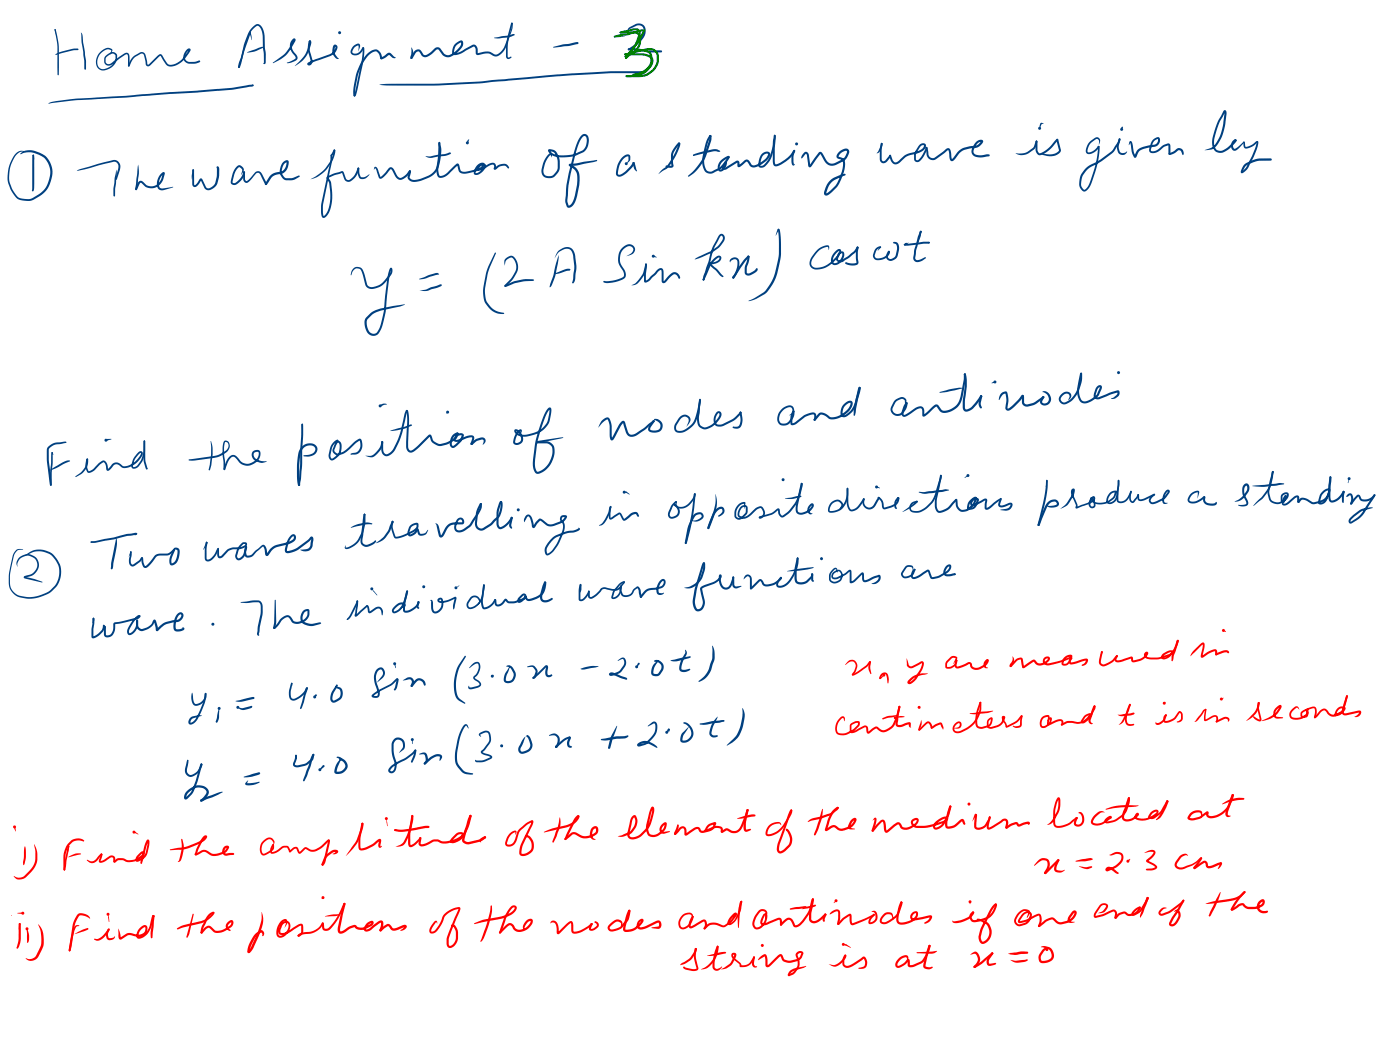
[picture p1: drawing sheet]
<svg xmlns="http://www.w3.org/2000/svg" width="319mm" height="239mm" viewBox="0 0 319 239" stroke-linecap="round" stroke-linejoin="round" font-family="sans-serif">
<g fill="#004080">
<path d="M12.4 6.7l.1-.1 .2 .1 .1 1.2z"/>
<path d="M12.4 6.7l.1-.1a17.8 17.8 0 0 1 .9 7.6v2.8l-.2 .2-.1-.2v-3.8a18.9 18.9 0 0 0-.7-6.5z"/>
<path d="M12.5 12.4l1.3-.6a10.5 10.5 0 0 1 3.9-.8l.2 .2-.2 .2-1.2 .1-3.6 1z"/>
<path d="M18.4 7.4l.4 .6 .8 5.7v2l-.2 .2-.2-.2v-1.9l-.6-4.2z"/>
<path d="M22.7 11.9a2.08 2.08 0 0 1 2.6-.8l.3 .4-.5 .9 .1-1a1.63 1.63 0 0 0-2.1 .6 2.26 2.26 0 0 0-.1 3.6 2.84 2.84 0 0 0 3.3-3.1h-.1a.9 .9 0 0 0-1.4 0l-.7 .8v.9l.3 .3a1.03 1.03 0 0 0 1.1-.3l2.8-2a.76 .76 0 0 1 .9-.1 .76 .76 0 0 1 .3 .9v2l-.2 .2-.2-.2v-2.3l-.2-.4-1.6 1-1.3 1a1.53 1.53 0 0 1-1.7 .6 .95 .95 0 0 1-.6-1 1.98 1.98 0 0 1 2.5-1.9l.4 .4a3.1 3.1 0 0 1-3.9 3.4 2.55 2.55 0 0 1 0-3.9z"/>
<path d="M30.2 13l1.4-.9a.91 .91 0 0 1 1.5 .4l.6 2.2 2.2-2a.6 .6 0 0 1 .6-.4 .6 .6 0 0 1 .5 .4l1 1.7 .7 .3a3.8 3.8 0 0 0 3.1-1.7l1.2-1.7-.1 .2a2.07 2.07 0 0 0-.8 1.8l.3 .5 .6 .3h1.4l1-.4 .2 .2-.9 .5-1.6 .1a1.58 1.58 0 0 1-1.4-1.1 1.58 1.58 0 0 1 .4-1.6l.4-.5a.44 .44 0 0 1 .6-.3 .44 .44 0 0 1 .2 .7 6.4 6.4 0 0 1-3.5 3.3l-1.1 .1-.6-.2-1.6-2.2-2.3 2.2a.59 .59 0 0 1-.6 .2 .59 .59 0 0 1-.4-.5l-.4-2a.53 .53 0 0 0-.8-.3l-.2 .1a3.7 3.7 0 0 0-2.3 2.6l-.2 .2-.2-.3 .6-1.1z"/>
<path d="M57 7.2l.1 .1 .2 1-.1 .8-.4-1.7z"/>
<path d="M57 7.2l.1 .2-.1 .1-.2-.1z"/>
<path d="M56.8 7.3l.3 .1-2.4 7-.1 .9-.2 .2a1.67 1.67 0 0 1 .2-1.8z"/>
<path d="M54.4 15.1l.2 .2-.2 .2-.2-.2z"/>
<path d="M57.4 6.2l.3-.2a1.18 1.18 0 0 1 1.2-.5 1.18 1.18 0 0 1 .9 1l.4 1.7 .1 2.6 .2 1.5v1.9l-.3 .4-.3-.2 .3-.1-.4-6.1a3.3 3.3 0 0 0-.7-2.1l-.4-.2a3.1 3.1 0 0 0-2 2.1l-.8 2.2-1.1 4.6-.4 .7-.2-.3 1.3-5.1 1-2.6z"/>
<path d="M56.3 11.9l3.2-1.2h.6l-2.2 1z"/>
<path d="M66.7 8.9a.4 .4 0 0 1 .6 0 .4 .4 0 0 1-.1 .6l-1 1.7-1 1.3-1.4 1.1-1.7 .8 2.7-2.2 1-1.2 1-1.9 .2 .1a1.84 1.84 0 0 0 0 2.7l.7 .9-.1 .8a3.7 3.7 0 0 1-2.1 .8l-.2-.2 1.9-.9v-.5a2.97 2.97 0 0 1-1.1-2.9z"/>
<path d="M70.4 9.3h.4a6.7 6.7 0 0 1-3 5.3l-.7 .4a8.1 8.1 0 0 0 3.3-5.3z"/>
<path d="M70.5 9.2l.3 .1-.2 .4-.3-.2z"/>
<path d="M70.3 9.3l.2-.1 .3 .1-.2 .8a3.5 3.5 0 0 0 .2 2.3l.4 1.5a.71 .71 0 0 1-.4 .8 .71 .71 0 0 1-.9-.1l.1-.1a3.4 3.4 0 0 1 2.1-1.1l3.6-1.4 .4-.6 .2-.7a2.01 2.01 0 0 0 .5 2.3l.1 .1a.2 .2 0 0 1 .2 .1 .2 .2 0 0 1 0 .3 .2 .2 0 0 1-.3-.1h-.1a2.24 2.24 0 0 1-.8-3.1 .61 .61 0 0 1 .9 .1 .61 .61 0 0 1-.1 .9l-.6 .9-.9 .6-4.9 1.8v-.1l.4-.3v-.4l-.3-1.3a4.5 4.5 0 0 1-.1-3.2z"/>
<path d="M80.4 10.5l.7-.5a.56 .56 0 0 1 .8 .1 .56 .56 0 0 1 0 .7l-.3 .9v-1.4a1.49 1.49 0 0 0-1.3 1.8h.2a1.63 1.63 0 0 0 2-1.3l.2-.1 .1 .3a1.88 1.88 0 0 1-2.8 1.3 1.31 1.31 0 0 1 .4-1.8z"/>
<path d="M82.7 10.7l.2 .2-.2 .2-.2-.2z"/>
<path d="M82.5 10.9l.3-.2 .1 .5a19.5 19.5 0 0 1-.7 5.2l-1 4.8-.2 .6-.3 .2-.2-.2 .5-1.5 .8-4a15.6 15.6 0 0 0 .7-5.3z"/>
<path d="M80.7 21.5l.2 .3-.2 .2-.2-.2z"/>
<path d="M83.7 12.2a2.22 2.22 0 0 1 2.2-.9l.9 1 .2 .9-.1 .3-.3-.2-.2-.8a.9 .9 0 0 0-1.1-.8 6.5 6.5 0 0 0-3.4 4.2 16.2 16.2 0 0 0-1 5.7l-.2 .4a.55 .55 0 0 1-.3-.8 13.9 13.9 0 0 1 3.3-9z"/>
<path d="M86.6 13.1h.3l-.1-.1 1.8-1 .4 .1 1.1 1-.2 .2-.5-.1-.8-.7-1.4 .9a.33 .33 0 0 1-.4 .1 .33 .33 0 0 1-.2-.4z"/>
<path d="M93.6 10.7l.5 1.2-.3 1.1a.24 .24 0 0 1-.2 .4 .24 .24 0 0 1-.2-.4l.3-.9z"/>
<path d="M94.4 11.6a.94 .94 0 0 1 1.5 0l.5 .8 .5 .1 1.1-.6 1.1-1a.89 .89 0 0 1 1.3 .3l.9 1.1a1.19 1.19 0 0 0 1.3 .1 3.6 3.6 0 0 0 2.4-2.5v-.3a2.02 2.02 0 0 0-1.5 2.5l1.2-.3 2.9-1.6a1.04 1.04 0 0 1 1.2 1.3v.6l1.3-.3a4.7 4.7 0 0 1 2.8 .6l.8-.4 1.1-1.2 1.5-3.8 .1-1.7 .2-.2 .2 .3-.2 1.2-1.7 4.7a2.38 2.38 0 0 1-2.2 1.5l-.5-.2a1.97 1.97 0 0 0-2-.4l-1.3 .3a.49 .49 0 0 1-.6-.6v-.8l-.4-.5-2.1 1.1a2.33 2.33 0 0 1-2.8 .6 2.39 2.39 0 0 1 2.3-3 1.42 1.42 0 0 1-.4 1.8 3.8 3.8 0 0 1-3.3 1.9l-.9-.5-.7-1a.43 .43 0 0 0-.7-.2l-.6 .7a2.11 2.11 0 0 1-2.3 .9l-.9-1.1a.56 .56 0 0 0-.9 .3l-.7 1.2h-.4l-.1-.1z"/>
<path d="M116.6 5.1l.2 .2-.2 .2-.2-.2z"/>
<path d="M116.4 5.2l.2-.1 .1 .3a18.7 18.7 0 0 0-1.1 7.4v.1a.26 .26 0 0 0 .2 .2 .26 .26 0 0 0 .3-.1l.2-.1 .2 .1a.66 .66 0 0 1-.6 .5 .66 .66 0 0 1-.7-.5v-.2a18 18 0 0 1 1.2-7.5z"/>
<path d="M112.5 8.6l3.7-.7a.77 .77 0 0 1 1 0l-1.6 .6-2.2 .3z"/>
<path d="M126 10.7l5.1-1.1h.5l.1 .2-.1 .2-2 .5-3.6 .3z"/>
<path d="M143.2 6.3l1.3-.7a1.69 1.69 0 0 1 2.1 .2 1.69 1.69 0 0 1 .3 2.1 6.9 6.9 0 0 1-3.8 3.5 .31 .31 0 0 1-.1-.3 .31 .31 0 0 1 .3-.2 5.5 5.5 0 0 0 3.3-4 1.15 1.15 0 0 0-.7-1.1 1.15 1.15 0 0 0-1.2 .2l-1.4 .6-.2 .7-.2-.5z"/>
<path d="M143 11.1l.2-.1a15.3 15.3 0 0 1 4.6 .4l2.7 .1 .2 .2-.2 .2a16.9 16.9 0 0 1-5.5-.4l-1.8-.1-.3-.1z"/>
<path d="M11 23.5l.1-.1a33.8 33.8 0 0 1 7.2-1l26.6-1.8 7.9-.6 4.8-.8 .2 .2-.3 .3-4.7 .7-24.1 1.8-11.4 .6-6.2 .8z"/>
<path d="M86.3 19.3l.7-.2a315.3 315.3 0 0 0 24.1-.8 379 379 0 0 1 30.9-2.1h4.1l.3 .2-.3 .2a283.4 283.4 0 0 0-31.1 1.9 193 193 0 0 1-28.2 .9z"/>
<path d="M145.6 16.4l.5-.2 .3 .2-.3 .2z"/>
<path d="M17.5 38.9l.8-.5 7.2-1.9a1.44 1.44 0 0 1 1.9 1.7l-.9 2.7-.2-.1 .1-.5 .6-2.2a1.15 1.15 0 0 0-.5-1.2l-.7-.1z"/>
<path d="M26.5 38.6l.1 1.1-.4 4.9-.2 .1-.2-.1v-1.8z"/>
<path d="M31.4 37.5h.1a16.9 16.9 0 0 1-.3 5.5l-.2 .3-.2-.3z"/>
<path d="M30.8 43l.2-.2 .2 .2-.2 .3z"/>
<path d="M31.6 41.4l.3-.3 .4 .1 .9 .8a2.37 2.37 0 0 0 3.6-1.7l.3-.9 .2 .2a2.4 2.4 0 0 0-.8 3.1l.5 .2 2.4-.4-2.2 .8a1.22 1.22 0 0 1-1.5-1.6 2.57 2.57 0 0 1 1.6-2.6l.2 .3a3.9 3.9 0 0 1-2 3.2 2.71 2.71 0 0 1-3.3-1l-.4 .1-.6 1.4-.2 .2-.2-.3z"/>
<path d="M43.8 38.6l.2-.1a1.74 1.74 0 0 1-.1 1.7l-.2 .8-.1-.8z"/>
<path d="M43.8 38.6l.2-.1 .2 .1 .1 3.5 .4-.2 .9-1.3a.52 .52 0 0 1 .7 .6l.6 1.4a.66 .66 0 0 0 .9 .2l.9-.7 .3-.6 .4-1.6v-2h.3l.2 .4a7.7 7.7 0 0 1-.5 3.6 1.93 1.93 0 0 1-2.6 1.1l-1.1-2h.1l-.6 1a.72 .72 0 0 1-.7 .6 .72 .72 0 0 1-.7-.5z"/>
<path d="M54 37.8a1 1 0 0 1 1.3 .3 1 1 0 0 1-.1 1.3l-.3 .4 .2-1v-.3a.49 .49 0 0 0-.3-.4 .49 .49 0 0 0-.6 0l-.5 .8-.4 .9-.4 1.7 .4 .2a3.4 3.4 0 0 0 2-2.6l.3-.2 .2 .2a3.5 3.5 0 0 1-2.6 3l-.6-.4v-.6l.5-2z"/>
<path d="M55.3 39.1l.3-.2 .2 .2v1.7l.3 .4 .7-.5 1.2-1.5a1.01 1.01 0 0 1 1.1-.2 1.01 1.01 0 0 1 .7 .8l.9 1.9-.1 .4-.3-.2-1-2.1-.4-.5-.6 .2-1.4 1.7a.79 .79 0 0 1-1 .4 .79 .79 0 0 1-.5-.9z"/>
<path d="M60.4 41.7l.2-.1 .1 .4-.2 .1z"/>
<path d="M64.5 36.9v-.1a.65 .65 0 0 1 .9-.3 .65 .65 0 0 1 .3 .9 2.41 2.41 0 0 1-1.7 2.2l-1.1 .2-.7 .3-1.4 1.9-.3 .1-.1-.4 1-1.6a3.6 3.6 0 0 1 2.6-1l.9-.8 .4-1.4-.6 .4a2.14 2.14 0 0 0 0 3l.5 .2h1.1l1.7-.6 .3 .2-1.6 .9-1.9-.1a2.55 2.55 0 0 1-.3-4z"/>
<path d="M75.9 34.2l.2-.2 .2 .2a7.8 7.8 0 0 1-5.6 6.6 8.6 8.6 0 0 0 5.2-6.6z"/>
<path d="M76 34.1l.1-.1 .2 .2-.5 1-.4 .3-.2-.2z"/>
<path d="M75.2 35.3l.2-.2 .2 .2v1.4l-2 9.7-.1 1.9 .2 .9a3.8 3.8 0 0 0 1.4-3.3l.1-2-.3-2.5a1.06 1.06 0 0 1-.5-1.2l1.6-.7 1.9-.6 .4 .3 .5 1.5 .7 .2a3.7 3.7 0 0 0 1.9-2.6l.2-.2 .2 .2a3.8 3.8 0 0 1-2.4 3.1l-.9-.4-.7-1.7-3 1.1 .6 1.4a10.6 10.6 0 0 1-.6 6.8l-.7 .8a.55 .55 0 0 1-.7 .1 .55 .55 0 0 1-.2-.6v-2.6l2-9.3z"/>
<path d="M81.6 38.1l.2 .2v1.1l.4 .9h.8l1.1-.6-.7 .8a1.14 1.14 0 0 1-1.7-.3l-.3-1.1v-.8z"/>
<path d="M85.3 38h.3l.3 .3 .7 2 1.9-2a.74 .74 0 0 1 .8-.2 .74 .74 0 0 1 .5 .6l.5 1.1a.96 .96 0 0 0 .8 .7 .96 .96 0 0 0 1-.5l1.1-1.2h.3l-.1 .4a2.72 2.72 0 0 1-2.7 1.6l-.6-.6-1.1-1.7-1.8 1.9-.4 .2h-.4l-1-2.4-.3 .4z"/>
<path d="M93.2 38.8h.2l.1 .4h-.3z"/>
<path d="M93.2 38.8l.1-.1 .3 .3-.3 1.2a.86 .86 0 0 0 1.2 .7l2.5-.7a3.9 3.9 0 0 0 2.8-3.7l.2-2.7a1.62 1.62 0 0 1 0-1.6l.2 .3a9.7 9.7 0 0 1-1 6.7 8.4 8.4 0 0 1-5 2.2 1.27 1.27 0 0 1-1.2-.6 1.27 1.27 0 0 1 0-1.4z"/>
<path d="M100 32.2l.2 .3v2.8l-.4 3.2 .3 1.4a1.17 1.17 0 0 0 1.4-.4l2.5-2.3a.44 .44 0 0 1 .6 .5l.2 .9a.97 .97 0 0 0 1.4 .4l2.7-.7 .7-.4 .3-.6v.2h-.2a2.02 2.02 0 0 0-1.4 1.9l.5-.1 .7-.5 .7-1.1-.7 .1-.5 .6 .8-.2 2-1.1a.87 .87 0 0 1 1 .2 .87 .87 0 0 1 0 1.1l-.2-.2 .7-.6 1.3-.3 .8 .1 .5 .8-.2 .2-.6-.6-.5-.1-.9 .2-.7 .5a.39 .39 0 0 1-.5 .1 .39 .39 0 0 1 0-.6v-.1a.34 .34 0 0 0-.5-.3l-2.7 1.3a.53 .53 0 0 1-.7-.3 .53 .53 0 0 1 .3-.7l.5-.5 .9-.1a.62 .62 0 0 1 .4 .5 .62 .62 0 0 1-.3 .6 2.16 2.16 0 0 1-2.2 1.5l-.2-.1a2.14 2.14 0 0 1 1.3-2.6 .56 .56 0 0 1 .7-.1 .56 .56 0 0 1 .3 .6l-.5 .7a9.1 9.1 0 0 1-4.7 1.1l-.6-.5-.4-1.3h.1l-1.7 1.6a2.23 2.23 0 0 1-2.7 1.1l-.3-.7a6 6 0 0 1 .1-3.3l.2-3.8z"/>
<path d="M106.5 31.8h.3l-.4 .9-.2-.2z"/>
<path d="M96.9 35.5l1.1 .1 3.2-.5 1.3-.4 .2 .2-1.2 .5-2.7 .4a2.17 2.17 0 0 1-1.9-.2z"/>
<path d="M124.9 34a1.96 1.96 0 0 1 2.3 1.7l.3 2.1a2.47 2.47 0 0 1-3.5 2.5 1.64 1.64 0 0 1-.7-1.8 4.4 4.4 0 0 1 2-3.6l.4 .3-.1 .6-.3-.5a3.5 3.5 0 0 0-1.3 2.3l-.3 1a1.25 1.25 0 0 0 .4 1.3 1.25 1.25 0 0 0 1.4 .1 2.51 2.51 0 0 0 1.5-2.2 4.2 4.2 0 0 0-.6-2.8l-.4-.4-.9-.2 .1-.2a2.35 2.35 0 0 0 2.5 1.1 8.3 8.3 0 0 0 5-1.2 2.41 2.41 0 0 0 .6-3.1h-.4l-.5 .4a11 11 0 0 0-1.5 4.2 35.6 35.6 0 0 0-1.7 10.3l.3 .9 .4-.3 .4-.5a11.5 11.5 0 0 0 1.1-4.9l-.1-1.8a2.84 2.84 0 0 0-1.6-1.5l-.2-.2 .1-.2h.5a3.3 3.3 0 0 1 1.9 3.7 14.5 14.5 0 0 1-1.2 5.1 1.14 1.14 0 0 1-1.8 .8l-.3-1.1a37.1 37.1 0 0 1 1.9-10.8 8.7 8.7 0 0 1 1.9-4.4 1.04 1.04 0 0 1 1.2 0 1.04 1.04 0 0 1 .4 1.2 2.91 2.91 0 0 1-1.5 2.8 7.5 7.5 0 0 1-7.3 .4l-.2-.2a.67 .67 0 0 1-.2-.9z"/>
<path d="M129.5 37.4l.3-.1 .2 .3-.2 .2z"/>
<path d="M129.6 37.3l6.2-.9 .2 .1-.8 .4-4.3 .8-1.1 .1-.3-.3z"/>
<path d="M141.6 35.9a1.24 1.24 0 0 1 1.8-.6l.1 1.1-.9 .8 .5-.7v-.8a.26 .26 0 0 0-.3-.2 .26 .26 0 0 0-.2 .2 4.4 4.4 0 0 0-1.9 4h.5l1-.6 1.2-1.2 .6-.9 .4-.1 .1 .3-.4 .7-2 1.9a1.12 1.12 0 0 1-1.8-.1 5.4 5.4 0 0 1 1.3-3.8z"/>
<path d="M144.1 36.9l.4 .1 .5 1.9a.57 .57 0 0 1-.6-.5z"/>
<path d="M154.4 32.5a.46 .46 0 0 1 .5 .3 .46 .46 0 0 1-.1 .5l-.1 .2a13.5 13.5 0 0 1-3 4.9l-1.8 1.2 .4-.6a11.6 11.6 0 0 0 4.1-6.2z"/>
<path d="M154.4 32.5l.3-.1 .2 .3-.1 .2h-.3l-.1-.2z"/>
<path d="M154.3 32.6l.3-.2 .2 .3-1.5 2.1v2.5a.55 .55 0 0 1 0 .6 .55 .55 0 0 1-.6 .3l-.9-.1-.3-.3 .2-.2 1.2 .1-.1-.8 .1-2.1 .6-1.1z"/>
<path d="M161.6 30.8l.1-.1a1.27 1.27 0 0 1 .2 1.4l-.1 .3a13.1 13.1 0 0 1-3.1 6.2l-1.8 1.6-.3-.2a13.3 13.3 0 0 0 4.7-7.8z"/>
<path d="M161.5 30.8l.3-.1 .2 .2-.1 .2-.2 .1-.2-.3z"/>
<path d="M161.5 30.8l.3-.1 .2 .2-.4 .5a13.4 13.4 0 0 0-1.3 4.9 2.39 2.39 0 0 0 1.1 2.7h.6a5.7 5.7 0 0 0 3.6-3.2l.2-.3 .3 .2a7.1 7.1 0 0 1-2.3 3l-1.4 .7a1.74 1.74 0 0 1-2.4-1.7l-.1-.7a15.1 15.1 0 0 1 .9-5z"/>
<path d="M164.1 36.5l.8-.6a.76 .76 0 0 1 1.2-.2l-.1 .2h-.3h.2a2.35 2.35 0 0 0-2 2.6l.1 .1a1.6 1.6 0 0 0 1.1-1.6l.2-.3a1.12 1.12 0 0 1-.2 1.5 .9 .9 0 0 1-.7 .8 .9 .9 0 0 1-.9-.4v-1.1z"/>
<path d="M165.3 36.7l.2 .2-.2 .2-.3-.2z"/>
<path d="M165.1 36.7h.2l.2 .2-.7 1.3 .4-.1 2.6-1.6 .5 .3 .1 .9-.2-.1 1.3-1.1a.72 .72 0 0 1 1.1 .2l.7 .9a2.11 2.11 0 0 0 2.1-.8l.8-.6a1.1 1.1 0 0 0 .7-1.2h-.6l-.6 .4a3.6 3.6 0 0 0-.6 2.1 .47 .47 0 0 0 .4 .3 .47 .47 0 0 0 .4-.3 8.2 8.2 0 0 0 2.2-5.8l.1-.9 .2-.2a1.64 1.64 0 0 1 0 1.6 7.2 7.2 0 0 1-2.4 5.8 .82 .82 0 0 1-.8 .2 .82 .82 0 0 1-.6-.7 3.3 3.3 0 0 1 .9-2.6 1.02 1.02 0 0 1 1-.4 1.02 1.02 0 0 1 .9 .6 4.8 4.8 0 0 1-3.6 3 1.46 1.46 0 0 1-1.6-1.2l-.3-.1-.6 .5a1.11 1.11 0 0 1-1.3 .6l-.1-.9-2.2 1.3a.68 .68 0 0 1-1 .3 .68 .68 0 0 1-.2-.9z"/>
<path d="M176.2 30.8l.2-.2 .2 .2v.9a14.6 14.6 0 0 0-.1 5.5l.2 .2a7.3 7.3 0 0 0 3.8-3.1l.2-.2a.24 .24 0 0 1 .3 .1 .24 .24 0 0 1 0 .3v-.1a7.4 7.4 0 0 1-4.2 3.4h-.3a.91 .91 0 0 1-.6-1.1z"/>
<path d="M180.6 34.3l.2-.2 .2 .2-.3 1.4v1.7h.2a.35 .35 0 0 1-.4 .3 .35 .35 0 0 1-.2-.4l-.1-1.8z"/>
<path d="M183.1 34.7a.71 .71 0 0 1 .8 0 .71 .71 0 0 1 .3 .8l.3 2.2-.2-.1 2.1-2.9a.64 .64 0 0 1 1 .5l.7 1.1a1.55 1.55 0 0 0 2.3 .6l1-.5a2.44 2.44 0 0 0 1.5-1.9 .3 .3 0 0 0-.2-.2 .3 .3 0 0 0-.4 0 1.59 1.59 0 0 0-1.4 1.3l.5 .2a1.27 1.27 0 0 1 1 1.5 8.9 8.9 0 0 1-3.7 7 .62 .62 0 0 1-.9 .1 .62 .62 0 0 1-.1-.8 4.4 4.4 0 0 1 2.3-3.3l1.8-.7 .6-.1 .2 .2-.2 .2-2.2 .9a3.4 3.4 0 0 0-1.7 2l-.4 1.2 .3-.1a8 8 0 0 0 3.5-6.6 .81 .81 0 0 0-.6-1.1l-.8-.3a2 2 0 0 1 2.1-2.1 .87 .87 0 0 1 .8 .6 .87 .87 0 0 1-.3 .9l-.2 .5a5.6 5.6 0 0 1-3.9 1.9l-1-.7-1.2-2-1.8 2.5a.52 .52 0 0 1-.4 .5 .52 .52 0 0 1-.6-.2l-.4-2.8-1.1 1a.96 .96 0 0 1 .5-1.2z"/>
<path d="M157.9 35.2l.3 .1-.4 .1z"/>
<path d="M157.8 35.2l.2 .1v.1l-.2-.1z"/>
<path d="M157.9 35.2l1.3-.5 3.2-.7h.9l.7 .4-.2 .1-1.5-.1-4.4 1.1-.1-.2z"/>
<path d="M200.5 32.7l.2-.2a1.25 1.25 0 0 1-.2 1.6l-.4 .6-.5 .2 .6-1z"/>
<path d="M200.7 32.5l.3 .2-.3 .2-.2-.2z"/>
<path d="M200.6 32.6l.1-.1 .2 .2-.2 1.5v2l.2 .4 .2 .1 .3-.1 1.1-1.3 .1-.1 .3 .1-.1 .4-.7 .9a.92 .92 0 0 1-1.1 .5 .92 .92 0 0 1-.7-.9v-2.2z"/>
<path d="M202.5 35.3h.3l.4 1.1a.8 .8 0 0 0 .8 .6 .8 .8 0 0 0 .7-.5l1.7-1.4 2.5-.7a1.78 1.78 0 0 0 1.5-1.3l-.3-.1-.4 .2-1 1.5-.2 .5 .1 1.2h.4l.3-.2 .8-1.2 .6-1.4 .2-.2 .2 .2a5.9 5.9 0 0 1-1.6 3 .77 .77 0 0 1-.9 .2 .77 .77 0 0 1-.5-.6l.1-1.4 .8-1.3a1.28 1.28 0 0 1 1.5-.9 .93 .93 0 0 1-.3 1.6l-1.2 .7-2.4 .6-1.5 1.3a1.23 1.23 0 0 1-1.2 .6 1.23 1.23 0 0 1-1.1-.8z"/>
<path d="M210.8 33.5l.1-.1 .2 .2v.2h-.2l-.2-.2z"/>
<path d="M210.7 33.6l.2-.2a1.47 1.47 0 0 1 .5 1.4v.4a.97 .97 0 0 0 1.5 .6l2.4-1.9a.61 .61 0 0 1 .7-.2 .61 .61 0 0 1 .4 .5l.4 2 1.3-1.7 .8-.6 1.8-.6 1.7-.2 1-1v.2l-.5 .1-.4 .3-.7 1.1a.85 .85 0 0 0 .4 1.4l1 .1 1.9-.2a.23 .23 0 0 1 .2 .2 .23 .23 0 0 1-.2 .3 4.3 4.3 0 0 1-3.5-.2 1.34 1.34 0 0 1-.2-1.7 2.68 2.68 0 0 1 1.5-1.8 .54 .54 0 0 1 .8 0 .54 .54 0 0 1-.1 .8l-.2 .2a2.08 2.08 0 0 1-1.5 .8l-1 .1-1.8 .5-.7 .6-1.1 1.5a.6 .6 0 0 1-.8 .2 .6 .6 0 0 1-.3-.7l-.3-1.8-2.8 2.1a1.42 1.42 0 0 1-2.1-1.1z"/>
<path d="M231.2 34.9a4.3 4.3 0 0 0 3-.6l1.1-.8 .5-1.4 .2-.2 .2 .4-.6 1.5a4.3 4.3 0 0 1-3.4 1.5z"/>
<path d="M235.8 32.1l.2-.2 .2 .2v2.1l.4 .7a4.5 4.5 0 0 0 3-2.1l.6-.8a.58 .58 0 0 1 .7-.4v.2a10.2 10.2 0 0 1-3.7 3.4 1.06 1.06 0 0 1-1.1-.2 1.06 1.06 0 0 1-.3-1z"/>
<path d="M237 34.9h.1a4.7 4.7 0 0 0 3.3-.1l.7-.6-.6-2.4 .2-.2 .2 .1 .6 2.4-.2 .7a3.1 3.1 0 0 1-2.9 .7l-1.4-.4z"/>
<path d="M236.9 28l.7 .1-.4 .1-.5 1z"/>
<path d="M248.1 32.2l1.2-.8a.8 .8 0 0 1 1 .1 .8 .8 0 0 1 .1 1l-.2 .5v-1l-.2-.3-.3-.1a3.3 3.3 0 0 0-2.1 2.6l.1 .4a2.38 2.38 0 0 0 2.4-1.4l.2 .2v.1a2.26 2.26 0 0 1-2.9 1.3 2.22 2.22 0 0 1 .7-2.6z"/>
<path d="M249.9 33.4l.2-.2 .2 .2-.2 .2z"/>
<path d="M249.9 33.4l.2-.2h.2a20.5 20.5 0 0 1-2.6 9.8 .96 .96 0 0 1-1 .6 .96 .96 0 0 1-.8-.9 4.5 4.5 0 0 1 2.6-5.3 17.9 17.9 0 0 0 4.6-3l1.3-1.9 .3-.9 .2-.2 .2 .1-.2 1-1.5 2.2a18.1 18.1 0 0 1-4.7 3.1 4.3 4.3 0 0 0-2.5 4.5l.6 .9 .5-.3a18.8 18.8 0 0 0 2.7-8.8z"/>
<path d="M254.7 31.5l.2-.1 .2 .2-.4 1.8 .3 1.2 .7 .2 .9-.4a1.06 1.06 0 0 1-1 .9 1.06 1.06 0 0 1-1.1-.7l-.2-1.4z"/>
<path d="M257.2 32.2l.4-.1 .2 .4 .3 1.9 .4 1.1h-.2l.2-.6a2.54 2.54 0 0 1 2.3-1.6l2-.4a1.07 1.07 0 0 0 .8-1.3h.1a1.68 1.68 0 0 0-1.4 1.3l-.3 1.4a.98 .98 0 0 0 1.4-.1l.2-.2a4.4 4.4 0 0 1 2.2-1.4 .5 .5 0 0 1 .7 .6v1.8l-.2 .2-.3-.2v-1.9l-1.2 .5a2.58 2.58 0 0 1-2.9 1.1l-.3-.5 .2-1a2.05 2.05 0 0 1 2-2 1.39 1.39 0 0 1-.9 2.2l-2 .3a2.06 2.06 0 0 0-1.9 1.4l-.2 .5a.34 .34 0 0 1-.4 .3 .34 .34 0 0 1-.3-.3l-.4-1.1-.4-2.1h.1l-.4 .6z"/>
<path d="M266.1 34.8l1-.3 .7-.5a1.01 1.01 0 0 1 1.6 .4l.1 .7-.2 .2-.4-.9-.5-.2-1.8 1h-.5z"/>
<path d="M278.6 25.1a.53 .53 0 0 1 .6 .2 .53 .53 0 0 1 .1 .6l-.3 1.9a8.6 8.6 0 0 1-2.9 6.1l-1.8 .3 .6-.3a3.3 3.3 0 0 0 2.5-2.3l.9-2.3 .4-3.8h.2a15.8 15.8 0 0 0-2.5 7 1.53 1.53 0 0 0 .8 1.7 1.53 1.53 0 0 0 1.8-.3l2.1-2a.27 .27 0 0 1 .4-.2 .27 .27 0 0 1-.1 .5 6.8 6.8 0 0 1-3.2 2.6 1.97 1.97 0 0 1-2.2-2.5 17 17 0 0 1 2.6-7.2z"/>
<path d="M281.1 31.7l.4 .1v.3h-.4z"/>
<path d="M280.7 32l.6-.3 .2 .2-.2 .2a1.15 1.15 0 0 0-.4 1.6l.2 .1 .5-.2 1.6-1.4 .2 .2-.1 .1-1.5 1.4a.92 .92 0 0 1-1.2 .2 .92 .92 0 0 1-.3-1.1z"/>
<path d="M283 32.4l.2-.2 .2 .2-.2 .1z"/>
<path d="M283.2 32.2l.2 .2 .3 1 1.1-.4 1.5-.9 .2 .2-.3 .2a3.4 3.4 0 0 1-2.7 1.3l-.4-.5v-.9z"/>
<path d="M286.1 32.3l.2-.2 .2 .4a20.2 20.2 0 0 1-2.4 5.7l-.1 .2a1.69 1.69 0 0 1-1.3 1l-.2-.2 1.3-1.2a21.2 21.2 0 0 0 2.3-5.5z"/>
<path d="M283.3 37.5l1.8-1a7.9 7.9 0 0 1 4.2-.5l.3 .3-.3 .2-2.9 .1-2.4 .9-.5 .5-.8 1.4-.2-.2v-.3z"/>
<path d="M80.4 61.1a1.42 1.42 0 0 1 2.3 .5l.9 3.1a1.17 1.17 0 0 0 1.5 .6l.3-.1a6.1 6.1 0 0 0 3.5-3.7l-.1-.4 .2-.2a1.19 1.19 0 0 1 0 1.8l-.4 .4a4.3 4.3 0 0 1-4.8 2.5l-.6-.7-.9-3.1a1.12 1.12 0 0 0-1.1-.8 1.12 1.12 0 0 0-1 1l-.3 .6 .1-.9z"/>
<path d="M88.8 61l.2-.1 .2 .2-.2 .4a43 43 0 0 0-1.2 9.3l-.2 1.1a8.8 8.8 0 0 1-1.4 4 1.63 1.63 0 0 1-2.7-.4 3 3 0 0 1-.2-3.1l1.4-1.5a10.7 10.7 0 0 1 4.9-1.3l2.6-.4-1.1 .5a18.5 18.5 0 0 0-5.8 1.5l-1.6 1.4a2.75 2.75 0 0 0 .5 2.9 1.11 1.11 0 0 0 1.7 0l.2-.3a12.4 12.4 0 0 0 1.3-4.4l.1-1.5a41.9 41.9 0 0 1 1.1-7.7z"/>
<path d="M95.5 63.4l3.5-1.2a.51 .51 0 0 1 .6-.2 .51 .51 0 0 1 .3 .5l-3.5 1-.9 .1z"/>
<path d="M95.5 66.1l1.5-.2 3.2-1.2 .4 .1-.2 .3-3.1 1z"/>
<path d="M115.1 58.8a1.34 1.34 0 0 1 1.4-.6 1.34 1.34 0 0 1 1.1 1.1l.3 .7a4.8 4.8 0 0 1-2 4.5l-.9 .8-.2-.3a8.2 8.2 0 0 0 2.7-4.2 1.91 1.91 0 0 0-1.2-2.2 1.48 1.48 0 0 0-1.3 1.3l-.1 .5-.1-1.1z"/>
<path d="M114.8 65l.2-.2a11.4 11.4 0 0 1 6.4-1.3l.2 .2-.2 .2a13 13 0 0 0-6.3 1.4z"/>
<path d="M127.2 58a15.2 15.2 0 0 1-1.9 7.3l-.2-.1 .2-.7 .7-1.8 .6-2.8z"/>
<path d="M127.1 57.1a2.33 2.33 0 0 1 3-.6l.6 .9 .3 1a13 13 0 0 1-.1 5.2l-.2 .6-.3 .3-.2-.2 .3-1a12.9 12.9 0 0 0 0-5.1 1.59 1.59 0 0 0-1-1.6 1.59 1.59 0 0 0-1.8 .4l-.7 .6-.7 1.2z"/>
<path d="M126.2 62.2l2.3-.9a1.34 1.34 0 0 1 1.4 0l-.2 .3h-.7l-1.8 .6-.9 .2z"/>
<path d="M141.6 56.4a1.75 1.75 0 0 1 2.7-.4 1.3 1.3 0 0 1 .1 1.4 1.3 1.3 0 0 1-1.2 .7l-.6 .2 .5-.3a1.17 1.17 0 0 0 1-1.6 1.02 1.02 0 0 0-1.4-.2 3.1 3.1 0 0 0-1 4.4l.4 .7a1.44 1.44 0 0 1-.5 2.4 5.8 5.8 0 0 1-4.2 .5l-.1-.1 .3-.2a7.3 7.3 0 0 0 4.3-.9 1.13 1.13 0 0 0-.1-1.5l-.5-.6a3.8 3.8 0 0 1 .3-4.5z"/>
<path d="M147.1 59.9l.2 .2a5.7 5.7 0 0 1-2.6 4.7l-.9 .1a4.5 4.5 0 0 0 2.5-2.6l.6-2.2z"/>
<path d="M147.1 59.9l.2 .2v.6l-.2 3.2h-.1l.6-.4 1.3-1.3a1.87 1.87 0 0 1 1.7-1.2l.3 .2 .2 .5v2.3l1.7-1.8a1.27 1.27 0 0 1 1.4-.1 1.27 1.27 0 0 1 .7 1.1l-.3 .3-.6-.9-.5-.2-.7 .5-1 1.1a.59 .59 0 0 1-.6 .4 .59 .59 0 0 1-.6-.5v-2.2a.25 .25 0 0 0-.1-.3 .25 .25 0 0 0-.3 .1l-2.6 2.5a.52 .52 0 0 1-.6 .3 .52 .52 0 0 1-.4-.5l.3-3.7z"/>
<path d="M158.2 59l1.4-.9a9.1 9.1 0 0 0 4.7-3.3l.3-.7-.4-.5-.3 .4-1.3 2.4-2.1 7.2-.3 .2-.2-.2 .2-.9 1.1-3.1 .8-3 1.4-2.8a.84 .84 0 0 1 1.2-.4 .84 .84 0 0 1 .2 1.2 7.2 7.2 0 0 1-4.5 3.6z"/>
<path d="M159.9 63.6l.3-.2 .2 .2-.2 .2z"/>
<path d="M161.5 59.7h.1a2.5 2.5 0 0 0 2-.6l.1-.5a3.5 3.5 0 0 0-2 1.9l-1.5 3.3-.2-.3 1.3-3.2a3.9 3.9 0 0 1 2.4-2.2 .8 .8 0 0 1 .5 .9 .8 .8 0 0 1-.7 .7l-1.4 .4h-.5l-.2-.2z"/>
<path d="M161.4 59.9l.2-.2 .2 .3-.2 .2z"/>
<path d="M161.6 59.7l1.6 1.5 1.5 1.6-.1 .2-.6-.3-2.5-2.5-.1-.3z"/>
<path d="M166.3 58.9a1.19 1.19 0 0 1 1.6-.2 1.19 1.19 0 0 1 .4 1.5l-.6 2.3-.6 .8-.4-.2a4.9 4.9 0 0 0 1.1-3.9l-.3-.2h-.5l-.6 .3-.2 .4-.1-.4z"/>
<path d="M166.8 63l.2-.1 .1 .4-.2 .1z"/>
<path d="M169.8 58.6l.5-.4 .3 .1-2 2.6-1.3 2.2-.4 .3-.1-.4 1.4-2.3z"/>
<path d="M170.2 58.2l.2-.1 .2 .3v.1l-.2 .1-.2-.2z"/>
<path d="M170.2 58.2h.1a.42 .42 0 0 1 .4 .2 .42 .42 0 0 1-.1 .5l-.6 1.9 .1 1.3h.7l1.3-.8 .2-.3 .2 .3-.4 .6-1.1 .7a.91 .91 0 0 1-1.5-.7l.1-1.2z"/>
<path d="M172.1 61.2l.2-.2 .2 .2-.2 .2z"/>
<path d="M177.1 52.1l.1-.1 .3 .2-.9 1.4z"/>
<path d="M177 52.2l.2-.2 .2 .1a6.8 6.8 0 0 1 .4 3.5 15.8 15.8 0 0 1-3.1 10.7l-.6 .6a9 9 0 0 1-3.6 1.6v-.1l1.5-.7 2.4-1.7a12.2 12.2 0 0 0 2.6-6.3 23.3 23.3 0 0 0 .1-7.3z"/>
<path d="M112.7 57.4l.2 .2-1.3 3.1a18.5 18.5 0 0 0-1.2 5.4 4.6 4.6 0 0 0 4.3 5l.1 .2a3.6 3.6 0 0 1-3.8-1.6l-.6-.9-.3-.8a8.1 8.1 0 0 1 .1-3.6l.8-3.4z"/>
<path d="M186.1 56.8a2.61 2.61 0 0 1 2.6-.8v.9l-.2-.7a4.2 4.2 0 0 0-3.4 2.5 1.24 1.24 0 0 0 .3 2.1 5.9 5.9 0 0 0 5.7-3.7 2.1 2.1 0 0 0-1.2 2.7v.1a2.05 2.05 0 0 0 1.8-2.3l-.6 .3-.3 1.1 .3 .2h.6a10 10 0 0 0 3.3-3 .23 .23 0 0 1 .4-.1 .23 .23 0 0 1 0 .4 10.4 10.4 0 0 1-3.5 3.1 .93 .93 0 0 1-1.1 0 .93 .93 0 0 1-.3-1.1l.2-.8a.81 .81 0 0 1 1.2-.5 .81 .81 0 0 1 .2 1.3 2.01 2.01 0 0 1-2.5 1.6 1.85 1.85 0 0 1 .3-2.6l.7-.7a.56 .56 0 0 1 .8 0 .56 .56 0 0 1 0 .8 6.2 6.2 0 0 1-6 3.6 1.61 1.61 0 0 1-.7-2.7z"/>
<path d="M195.1 56.1h.2l.1 .4h-.2z"/>
<path d="M195.1 56.1h.2l.2 .2-.2 1.1 .1 2.4a1.15 1.15 0 0 1-1.5 .6l-1.3-.3-.2-.3 .2-.2a3.5 3.5 0 0 0 2.3 .2v-2.4z"/>
<path d="M200.3 56.1l.1-.1a.49 .49 0 0 1-.3 .8l-.3 .3z"/>
<path d="M199.5 56.4l.8-.4 .3 .2-1 .7-.5 1.2a.81 .81 0 0 0 1.3 .6 1.93 1.93 0 0 0 1.8-1.4l.3-.3a1.15 1.15 0 0 1-.7 1.6 2.09 2.09 0 0 1-2.9 .1l-.1-.8 .3-1z"/>
<path d="M203.5 55a1.17 1.17 0 0 1 1.2 1.6l-.4 1.8-.8 .7a1.15 1.15 0 0 1-1.5-.1 1.15 1.15 0 0 1 0-1.6l.4-.4 .2 .3-.1 .1a.97 .97 0 0 0-.2 1.3l.5 .2 .9-.4 .5-1.7a.95 .95 0 0 0-.5-1.4l-.4-.2z"/>
<path d="M209.5 52.6l.2-.1 .2 .2-.9 2.6z"/>
<path d="M209.7 52.5l.2 .2-.2 .2-.3-.2z"/>
<path d="M209.4 52.7l.3-.2 .2 .3-1.3 4.1-.2 1.8 .2 .4 .3 .1 1.7-.7 .2 .1-.7 .7a1.38 1.38 0 0 1-1.9 .1l-.3-.7 .3-1.9z"/>
<path d="M206.3 55.3l.6-.1-.6 .4-.2-.2z"/>
<path d="M206.3 55.3l.2 .1-.2 .3-.2-.3z"/>
<path d="M205.9 55.5l.4-.3 .3 .2-.6 .5-.3-.2z"/>
<path d="M206 55.5l4.2-.5h1.3l.2 .2-.3 .1 .1 .1h-1.2l-3.6 .5h-.7l-.3-.2z"/>
<path d="M211.4 55.1l.2-.1 .1 .2-.3 .2z"/>
<path d="M47.9 100.4l.1-.1a7.1 7.1 0 0 1 .3 3.8l-.1 1.1a2.15 2.15 0 0 1-.6 1.8l-.1-.1 .5-3.5z"/>
<path d="M43 104.5l6.3-.9 1.9-.9a1.13 1.13 0 0 0 .8-1 1.13 1.13 0 0 0-.6-1.2l-.1 .1a9.2 9.2 0 0 0 0 4.7v1.4l-.2 .3-.2-.3v-1a14 14 0 0 1 0-5.2 .87 .87 0 0 1 1.1-.1 .87 .87 0 0 1 .3 1.1l-.1 .5a4.4 4.4 0 0 1-3.4 2.2l-4.9 .6h-.9l-.1-.2z"/>
<path d="M52.2 104a1.13 1.13 0 0 1 1.8 0l.5 .5a2.02 2.02 0 0 0 1.5 1 2.41 2.41 0 0 0 2.8-2.7h-.6a.83 .83 0 0 0-.5 .8 .83 .83 0 0 0 .6 .8l1.1 .4 1.3 .1a2.36 2.36 0 0 1-3-.4 1.17 1.17 0 0 1-.2-1.7 1.17 1.17 0 0 1 1.7-.1 2.85 2.85 0 0 1-1.8 3 2.85 2.85 0 0 1-3.4-1.1l-.4-.5a.65 .65 0 0 0-1 0l-.6 .8-.7 1.9-.2 .2-.2-.3v-.2a5.6 5.6 0 0 1 1.3-2.5z"/>
<path d="M68.6 96.5l.2-.2 .2 .2-.2 1.5z"/>
<path d="M68.6 96.5l.2-.2 .2 .5-.2 8.6-.3 3.6-.2 1.4-.2 .1-.2-.2 .4-4.3z"/>
<path d="M67.9 110.1h.3l.1 .4h-.3z"/>
<path d="M68.7 101.6a2.07 2.07 0 0 1 3.5 .2 1.57 1.57 0 0 1-.9 1.8l-1.2 .3-1.1-.2 2.1-.5a.94 .94 0 0 0 .7-1 .94 .94 0 0 0-.9-.9 2.31 2.31 0 0 0-2.6 2.5l-.2 2.4 .2 4.1-.1 .2-.3-.1a17.6 17.6 0 0 1 .4-8.2z"/>
<path d="M76.8 100l.2 .3-.6 1 .2-1.1z"/>
<path d="M76 100.5l.3-.3a.43 .43 0 0 1 .7 0l-.8 .7a4.3 4.3 0 0 0-1 2.7l.1 .5a.29 .29 0 0 0 .2 .2 .29 .29 0 0 0 .3-.1 2.75 2.75 0 0 0 1.3-3.4h-.3l-.6 1.3a.75 .75 0 0 0 .9 1l1.6-.7 2.8-2.5a.57 .57 0 0 1 .7 0 .57 .57 0 0 1 .2 .6 2.11 2.11 0 0 1-2.3 2.9l-.2 .1-.1-.3 1-.2a1.57 1.57 0 0 0 1.3-1.7l-.2-1.1-2.3 1.9a4.7 4.7 0 0 1-2.6 1.5 1.2 1.2 0 0 1-1.1-.6 1.2 1.2 0 0 1 0-1.3l.3-.7a.8 .8 0 0 1 1-.7 .8 .8 0 0 1 .6 1.1 2.87 2.87 0 0 1-2.5 3.3 1.23 1.23 0 0 1-.5-1.4 4.2 4.2 0 0 1 1.2-2.8z"/>
<path d="M83.2 103.7h1.2a4.4 4.4 0 0 0 2.5-3.4 .45 .45 0 0 1 .3 .8 3.8 3.8 0 0 1-2.7 2.9z"/>
<path d="M92.4 93.3l.2-.1 .2 .2-.1 .3a31.7 31.7 0 0 1-2.8 8.7 2.12 2.12 0 0 1-2.3 1.3 1.6 1.6 0 0 1-.8-1.6v-1.5a.23 .23 0 0 1 .2-.3 .23 .23 0 0 1 .2 .3v1.5a1.08 1.08 0 0 0 .7 1.2 2.53 2.53 0 0 0 1.8-1.6 31.8 31.8 0 0 0 2.6-8.1z"/>
<path d="M92.6 93.2l.3 .2-.3 .3-.2-.3z"/>
<path d="M92.4 93.4l.2-.2a.73 .73 0 0 1 .4 .9v8a.52 .52 0 0 0 .8 .3l1.3-1 2.6-2.5 .5 .1 .5 1.3a1.94 1.94 0 0 0 1.9 .6 6.6 6.6 0 0 0 3-1.5l.4-.9 .2-.1 .2 .2-.3 .9a6.3 6.3 0 0 1-3.8 2 2.85 2.85 0 0 1-2.2-1.4l-.3-.8-3.3 3.2a1.15 1.15 0 0 1-1.4 .4 1.15 1.15 0 0 1-.6-1.3l.2-6z"/>
<path d="M103.1 98.9l.4-.3a.45 .45 0 0 1 .5-.3 .45 .45 0 0 1 .4 .4l-.4 .1h.1a2.07 2.07 0 0 0-1.1 2.5l.1 .1 .3-.1 1.2-1.2 .6-1-.9 .1-.6 .8h.7l2.4-1a.74 .74 0 0 1 .9 .1 .74 .74 0 0 1 .3 .8l-.4 1.2-.2 .1-.3-.3 .4-1.4-1.3 .2-1.6 .7a.8 .8 0 0 1-.9 .2 .8 .8 0 0 1-.5-.8l.5-.7a1.11 1.11 0 0 1 1.9 0l-.5 1.3-1.6 1.4a.92 .92 0 0 1-1-.3 .92 .92 0 0 1-.1-1.1l.3-.8z"/>
<path d="M107.2 100.8h.3v.3l-.2 .1z"/>
<path d="M107.3 100.7l1-.8 1.1-.4a.81 .81 0 0 1 1.1 .5 .81 .81 0 0 1-.6 1.1 .67 .67 0 0 0 0-1.1l-1.2 .3-1.3 .9-.3-.1z"/>
<path d="M88.9 97.9l4.5-1.3 .2-.1 .2 .2a9.9 9.9 0 0 1-4.9 1.3z"/>
<path d="M86.5 92.1l.9-.3 .7 .2-1.6 .5-.2-.2z"/>
<path d="M117.2 97.8a1.14 1.14 0 0 1 1.5 .7 1.52 1.52 0 0 1 .3 1.9 1.52 1.52 0 0 1-1.7 .8l-.4-.3a3.3 3.3 0 0 1 1.7-3.3l.2 .4-.3 .8v-.7a3 3 0 0 0-1.1 2.6l.8-.1a1.11 1.11 0 0 0 .1-1.8l-.8-.7a2.07 2.07 0 0 0 2.6 .7 5.3 5.3 0 0 0 4.7-3.3l.3-2.4h.1l-.2 .1a24.8 24.8 0 0 0-2.9 9.4l-.3 3.2 .2 .9 .4 .6a4.9 4.9 0 0 0 3.2-5.7l-.9-.7-2.4-.1-.3-.2 .3-.3 2.3 .1a1.95 1.95 0 0 1 1.7 1.8 5.2 5.2 0 0 1-4 5.6 1.5 1.5 0 0 1-.9-1.5 28 28 0 0 1 2.8-12.5l.6-1a.48 .48 0 0 1 .7 0 .48 .48 0 0 1 0 .7v.5a5.4 5.4 0 0 1-4.9 5.2 2.74 2.74 0 0 1-3.4-.9z"/>
<path d="M122.1 100.4l5.6-.9h.5l-5.9 1.3-.2-.1z"/>
<path d="M137 95.7l.3-.3a.93 .93 0 0 1 1.1-.4 .93 .93 0 0 1 .7 .9l.3 3.9-.2-.1 2-3.4a.61 .61 0 0 1 .5-.6 .61 .61 0 0 1 .6 .4l.7 2.1a1.09 1.09 0 0 0 1.9 .3l1.8-1.2 2-1.7 .3 .1v.3a16.8 16.8 0 0 1-4.9 3.3 1.33 1.33 0 0 1-1.6-.9l-.7-2.2-1.7 3a.96 .96 0 0 1-.9 1l-.4-.9v-2.7l-.5-1.2-1.2 .8-.9 1.1z"/>
<path d="M148.7 95.6h.2l.1 .4h-.3z"/>
<path d="M148.9 95.3a1.61 1.61 0 0 1 2 1.7 1.61 1.61 0 0 1-2.2 1.4 .94 .94 0 0 1-1.1-.5 .94 .94 0 0 1 .2-1.1l.8-1.1 .4-.1v.3l-.9 1.3a.37 .37 0 0 0-.1 .4 .37 .37 0 0 0 .3 .3 1.44 1.44 0 0 0 2-.6 1.14 1.14 0 0 0-.7-1.5l-.7-.3z"/>
<path d="M154.8 94.9a1.3 1.3 0 0 1 1.9-.3 1.3 1.3 0 0 1 0 1.9l-.4 .6 .5-1.5a.97 .97 0 0 0-.8-.8 .97 .97 0 0 0-1 .4l-1 1.5-.1 .7a.56 .56 0 0 0 .6 .6 4.6 4.6 0 0 0 4.1-4.1l.6-3 .2-.2 .2 .2a14.1 14.1 0 0 1-1.7 5.8 3.8 3.8 0 0 1-3.8 1.7 1.33 1.33 0 0 1-.4-2z"/>
<path d="M159.2 90.9l.2-.2 .2 .2-.3 2.9a2.97 2.97 0 0 0 .3 3.1l.5 .2a4 4 0 0 0 3.7-2.9l-.2-.2a1.98 1.98 0 0 0-.6 2.2l.5 .4 1-.1 2.4-1.2 1.7-1.7 .2 .1-.1 .5-1.3 1.2-2.7 1.5a1.41 1.41 0 0 1-2.1-.5 2.12 2.12 0 0 1 1.1-2.9 .93 .93 0 0 1 .3 1.7 4.4 4.4 0 0 1-3.9 2.4 2.02 2.02 0 0 1-1.4-2.4z"/>
<path d="M168.4 93.7l.3-.1 .1 .4-.3 .1z"/>
<path d="M168.4 93.7l.4 .1 .2 1.2a1.96 1.96 0 0 1-.9 2.5h-.8l-.5-.3 .1-.2 .9 .1a.81 .81 0 0 0 .7-.8l.1-.8z"/>
<path d="M177.9 93.1a1.88 1.88 0 0 1 2.6-.6 1.09 1.09 0 0 1-.3 1.8l-.5 .2 .4-.4a.82 .82 0 0 0 .3-1 .82 .82 0 0 0-.9-.5 2.45 2.45 0 0 0-1.8 3.6h.1a1.76 1.76 0 0 0 2.4-1.3l.2-1.4 .3-.2a1.74 1.74 0 0 1-.1 1.8 2.01 2.01 0 0 1-3.4 1.2 2.63 2.63 0 0 1 .7-3.2z"/>
<path d="M180.5 93.4l.2-.1 .2 .2-.5 1.2v1.6l.8-.4 1.8-1.4 1.5-.6a.93 .93 0 0 1 1.2 .1 .93 .93 0 0 1 .1 1.1l-.1 .4-.4 .1 .1-1a.29 .29 0 0 0-.1-.3 .29 .29 0 0 0-.3 0l-1.7 .5-1.7 1.3a1.09 1.09 0 0 1-1.6 .3v-1.8z"/>
<path d="M186.4 94a2.34 2.34 0 0 1 2.7 .9 4.6 4.6 0 0 0 4.5-3.2v-.1a2.21 2.21 0 0 0-1.7 2.7l.4 .1a4.4 4.4 0 0 0 2.3-2.9l.7-2.9 .4-.6 .3 .2-.2 .5a10.3 10.3 0 0 1-1.5 4.6 3.7 3.7 0 0 1-2 1.6 .91 .91 0 0 1-.9-1.3 2.29 2.29 0 0 1 2.5-2.4l.2 .3a3.5 3.5 0 0 1-2.2 3.1 2.96 2.96 0 0 1-3.5 .4 1.43 1.43 0 0 0-1.7-.6l-1 1.2h-.4l.1-.3z"/>
<path d="M195.5 88.1h.4l.1 .3-.7 2.5-.6 3.3-.2 .4-.2-.1 .1-.7a11.9 11.9 0 0 1 .9-4.8z"/>
<path d="M203.7 91.1a1.78 1.78 0 0 1 2.3-.6l.4 .6-.2 1.3-.2-1.3-.6-.4a2.1 2.1 0 0 0-1.7 1.2l-.4 .8a1.15 1.15 0 0 0 .5 1.4 1.15 1.15 0 0 0 1.4-.3l.7-1.1 .4-1.2a.42 .42 0 0 1 .4 .3 .42 .42 0 0 1-.1 .4 2.83 2.83 0 0 1-1.8 2.4 1.55 1.55 0 0 1-1.7-.6 1.55 1.55 0 0 1-.1-1.7z"/>
<path d="M206.2 91.6l.1-.1a.23 .23 0 0 1 .3 .1 .23 .23 0 0 1-.2 .3h.1l-.7 1.6a.61 .61 0 0 0 0 .9l1.2-.6a5.1 5.1 0 0 1 2.3-1.4 .92 .92 0 0 1 1.1 1.1v.9l-.1-.1 2.2-2 .7-.3 .5 .2 .6 1a1.6 1.6 0 0 0 2-.1l.8-.4a3.5 3.5 0 0 0 1.6-2.5l.7-3.8v-1.3l.3-.2 .2 .3v1.3l-.8 3.8a4.3 4.3 0 0 1-3 3.5 1.78 1.78 0 0 1-2.2-.3l-.7-1-1.8 1.6a1.1 1.1 0 0 1-1.4 .6v-1.4a.42 .42 0 0 0-.6-.4l-.8 .3-2.1 1.4a.82 .82 0 0 1-1.1 0 .82 .82 0 0 1-.1-1.1l.5-1.2z"/>
<path d="M219.5 85l.2-.1 .2 .2a15.9 15.9 0 0 1-.2 6.3v1.3a.39 .39 0 0 0 .1 .4 .39 .39 0 0 0 .5 0l.9-.5 2.2-2.7 .2 .2-.5 .9a5.1 5.1 0 0 1-2.4 2.5 .92 .92 0 0 1-1 .1 .92 .92 0 0 1-.5-.9v-1.9a13.1 13.1 0 0 0 .3-5.5z"/>
<path d="M223.2 89.9h.3l.1 .4-.3 .1z"/>
<path d="M223.2 89.9h.2l.2 .2-.3 1.6 .1 .7a.29 .29 0 0 1 0 .5 .29 .29 0 0 1-.4-.3l-.2-.9z"/>
<path d="M213.9 89.2l2.6-.7 1.9-.3 .7 .1-3.6 .9-1.5 .2z"/>
<path d="M227.9 89.5a.8 .8 0 0 1 .9-.5 .8 .8 0 0 1 .7 .8l.1 1.2-.2 1.8 .1 .1 1.2-.8 1.9-2.2 .2-.1 .3 .3-.9 1.2-2 1.8a.72 .72 0 0 1-.8 .3 .72 .72 0 0 1-.5-.6l.2-1.8-.2-1.6 .1 .1a1.45 1.45 0 0 0-1.2 1l-.4 .5 .1-.8z"/>
<path d="M232.7 89.9a.43 .43 0 0 1 .5 .1 .43 .43 0 0 1 0 .5v1.2l.3 .2 .4 .1a3.9 3.9 0 0 0 2.2-.9l1.3-1 .3 .1-.1 .3-1.2 1a4.7 4.7 0 0 1-2.9 1l-.5-.3-.3-.4z"/>
<path d="M237.3 90.2h.4v.3h-.4z"/>
<path d="M237.4 89.1a1.31 1.31 0 0 1 1.6 .8l.2 .2a1.39 1.39 0 0 1-.5 1.9 1.39 1.39 0 0 1-1.9-.4l.2-.9 .3-.4 .3-.2 .2 .3-.5 1 .4 .4a1 1 0 0 0 1-1.5l-.4-.6-.9-.5z"/>
<path d="M246.1 84.8l.3 .1a7.8 7.8 0 0 1-3 6.7l-.6 .3a1.28 1.28 0 0 1-1.6-.7 1.28 1.28 0 0 1 .6-1.7 1.11 1.11 0 0 1 1.4-.4 1.11 1.11 0 0 1 .6 1.4l-.5 .5 .2-.9-.3-.5a1.33 1.33 0 0 0-1.6 1.5l.4 .4a2.18 2.18 0 0 0 2.1-1.1 7.9 7.9 0 0 0 1.8-5.4z"/>
<path d="M246.1 84.8l.3 .2-.3 .2-.2-.2z"/>
<path d="M246 84.8h.1l.3 .2-.3 .9a9.7 9.7 0 0 0-.4 3.6 1.8 1.8 0 0 0 1 1.8h.6l.7-.3 1.4-.9 .4-.5 .6-1.6-.5 .4-.4 1.2v.6l.2 .1 .4 .1 4.3-1.6a.74 .74 0 0 1 .6 .7 .74 .74 0 0 1-.5 .7l-.8 .5h-.8l1.3-.8 .2-.7 .1 .1-1.7 .5-2.5 1a.95 .95 0 0 1-1.1-.2 .95 .95 0 0 1-.1-1.2l.3-.9a.88 .88 0 0 1 .5-.8 .88 .88 0 0 1 .9 .2v.5l-.4 1a4.5 4.5 0 0 1-3.2 2.4 1.62 1.62 0 0 1-1.8-1.7l-.2-.6a13.2 13.2 0 0 1 .7-4.5z"/>
<path d="M11.9 102.8l.1 .2 .1 .5-.3-.5z"/>
<path d="M11.8 102.9l.2 .1v.1l-.3-.1z"/>
<path d="M11.8 102.9l.2 .1v2.2l-.2 2.4v2.7l-.2 .2-.2-.2v-2.7z"/>
<path d="M11 101.6l.1-.1a3.6 3.6 0 0 1 2.8-.9l1.1-.2 .2 .2-1.3 .4a2.66 2.66 0 0 0-2.8 1.3v.7a27.6 27.6 0 0 0 .6 6.2l.1 1.1-.2 .2-.2-.1-.2-1.1a29.1 29.1 0 0 1-.5-7.1z"/>
<path d="M11.3 106.9l2.2-1.3a4.3 4.3 0 0 1 2.2-.9l.3 .2-.2 .1-3 1.5z"/>
<path d="M19.9 104.3l.2 .2a3.6 3.6 0 0 1-1.7 3.4l-1.2 .6v-.2l1-.7a3.4 3.4 0 0 0 1.5-3.1z"/>
<path d="M19.7 104.5l.2-.2 .2 .2-.2 .2z"/>
<path d="M19.7 104.4l.2-.1 .1 .3a2.94 2.94 0 0 0 .2 2.6 1.74 1.74 0 0 0 1.4-1l1.3-1.2a.91 .91 0 0 1 1.1-.2 .91 .91 0 0 1 .5 1l.1 .9 .9-1a1.38 1.38 0 0 1 2-.1l.4 .3a3.5 3.5 0 0 0 3.7-1.8l.5-1-.3 .1a4.3 4.3 0 0 0-1.5 2.6v.1a.31 .31 0 0 0 .2 .4 .31 .31 0 0 0 .4-.1l.4-.4 .9-1.4a8.3 8.3 0 0 0 .5-4.1l.2-.2 .2 .2a8.8 8.8 0 0 1-.5 4.3l-1 1.4a.96 .96 0 0 1-.8 .6 .96 .96 0 0 1-.9-.5v-.1a4.3 4.3 0 0 1 1.2-2.7l.3-.3a.63 .63 0 0 1 .9-.3 .63 .63 0 0 1 0 1 4.3 4.3 0 0 1-4.6 2.6l-.4-.4a.96 .96 0 0 0-1.5 0l-.8 1-.4 .2-.3-.2-.2-.6a.86 .86 0 0 0-.6-1.2l-1.5 1.4a1.81 1.81 0 0 1-2.1 .9 3.4 3.4 0 0 1-.2-3z"/>
<path d="M32.7 100.3l.2-.2 .2 .2v4.2l.6 2.1-.2 .2-.4-.4-.4-1.6z"/>
<path d="M7.4 35.3l.2-.2 .2 .2v1z"/>
<path d="M7.4 35.3l.2-.2 .2 .5v7.2l-.1 .6-.3 .2-.1-.2z"/>
<path d="M3.5 35l1.1-.7 .8 .1a2.62 2.62 0 0 0-2.5 2.2 6.7 6.7 0 0 0 1.5 8.4l1.6 .3 1-.1a6.2 6.2 0 0 0 4.3-7 4.4 4.4 0 0 0-3.9-3.5h-1.4l-1.3 .4-.1-.2a3.1 3.1 0 0 1 3.4-.6 5.1 5.1 0 0 1 3.4 7.5 7 7 0 0 1-4.5 3.9h-.5a3.4 3.4 0 0 1-3.8-2.3 7.7 7.7 0 0 1 .9-8.4z"/>
<path d="M4.4 126.8a2.6 2.6 0 0 1 4.2 .5 2.6 2.6 0 0 1-1.8 3.8l-1.2 .4-.2-.2 .3-.3 1-.3a2.16 2.16 0 0 0 1.8-1.7 2.16 2.16 0 0 0-1-2.2 2.26 2.26 0 0 0-3.5 1.8v.4l-.1-.4a1.57 1.57 0 0 1 .5-1.8z"/>
<path d="M5.6 131.1l4.1 1.3-.2 .1-3.8-.9-.3-.2z"/>
<path d="M3.7 125.1l.6-.2 1 .1-.8 .1a1.67 1.67 0 0 0-1.4 1.7 13.3 13.3 0 0 0-.6 6.9l.6 .9a5.7 5.7 0 0 0 5.6 .9 5.6 5.6 0 0 0 4.7-6.6 4.6 4.6 0 0 0-6.4-3.1l-1.4 .6 1.3-.9a5.1 5.1 0 0 1 6 1.5 5.1 5.1 0 0 1 .2 6.1 7.9 7.9 0 0 1-9.7 2.2 3.9 3.9 0 0 1-1.4-4l.5-3.2a5.2 5.2 0 0 1 .8-2.6z"/>
<path d="M20.6 123.3l.1-.2 1.1 .2-1.1 .2z"/>
<path d="M20.6 123.3l.1-.2 5.1-.8 3-.8 2.2-.3 .2 .2-.1 .2-2.2 .3-3 .8-3.9 .7-1.2 .1z"/>
<path d="M30.6 121.6l.5-.4 .1 .2-.5 .4z"/>
<path d="M26.4 122.4l.1-.1a6 6 0 0 1-.2 3.4l-.6 3.4-.3 .5-.2-.3 .1-1.3z"/>
<path d="M29.8 125.3a.52 .52 0 0 1-.2 .9l-.3 .4z"/>
<path d="M29.8 125.3l.2 .2-.1 1a1.61 1.61 0 0 0 .1 1.9h.4l1.2-.9 .7-.8 .2 .2-.4 .7-1.2 1a.78 .78 0 0 1-1.3-.1 2.89 2.89 0 0 1 0-2.4v-.6z"/>
<path d="M32.3 126.7l.2 .2-.2 .3-.2-.3z"/>
<path d="M32.3 126.7l.3 .2 .1 1 .4 .8a7.9 7.9 0 0 0 2.3-2.4l.9-.4h1.9l1.3-1.1 .4 .2-.7 .8-.7 .5-2.3 .1-.6 .2a5.4 5.4 0 0 1-2.6 2.6l-.4-.2-.3-.9-.2-1.2z"/>
<path d="M39.6 124.8l.3 .3-.3 .2-.2-.3z"/>
<path d="M39.6 124.7a.88 .88 0 0 1 1 0 .88 .88 0 0 1 .3 .9 2.95 2.95 0 0 1-1.1 2.8 .71 .71 0 0 1-.9 .2 .71 .71 0 0 1-.3-.9l.2-1.3 .8-1.6 .3 .3-.8 2v1.1l.6-.4a3.5 3.5 0 0 0 .7-2.4l-.1-.3-.6-.1-.2-.2z"/>
<path d="M47.1 123.2l.1 .4-.9 1.4 .6-1.6z"/>
<path d="M47 123.2l.3 .2-.2 .2-.3-.2z"/>
<path d="M46.9 123.3l.2-.1 .2 .2-.3 1.5 .2 2.4a1.03 1.03 0 0 0 1-.5l1.5-2.2 .2 .3-.5 .9a2.54 2.54 0 0 1-2.2 1.9l-.4-.2-.2-.6v-2z"/>
<path d="M49.4 124.8l.3-.2 .2 .2v1.5l.2 .2 1.9-1.6 1-.4 1.8-.1 .9-.3 .1-.4-.4 .1-.8 .9-.6 1.9a.37 .37 0 0 0 .1 .3 .37 .37 0 0 0 .4 0l.9-.7 .4-1.8 .2-.2a.56 .56 0 0 1 .2 .8l-.3 1.1a1.47 1.47 0 0 1-2 1.1l-.4-.6a4.4 4.4 0 0 1 1.6-3.1l.3-.2a.57 .57 0 0 1 .6 0 .57 .57 0 0 1 .2 .6 1.69 1.69 0 0 1-1.8 1h-1.3l-.8 .3-1.3 1.3a.77 .77 0 0 1-.9 .5 .77 .77 0 0 1-.6-.8z"/>
<path d="M56 124.2l.3 .2-.2 .2-.3-.2z"/>
<path d="M55.8 124.3l.2-.1 .2 .3a2.07 2.07 0 0 0 0 1.8l.1 .1a1.38 1.38 0 0 0 1.4-.6l2.1-1.9 .4 .1 .4 .5 .3 1.5h-.2l.6-.9a3.2 3.2 0 0 1 1.8-1.2l3.1-.9 .6-.5v-.5l-.6 .4-.4 .9-.4 1.6v.4a3.3 3.3 0 0 0 2.3-.7l2.7-2.1a.55 .55 0 0 1 .7-.4 .55 .55 0 0 1 .2 .8l-.1 .6a1.68 1.68 0 0 1-1.7 1.9l-1.1-.3 1.1-.2a1.14 1.14 0 0 0 1.1-.7l.2-1.7h.2l-.7 .7-2.3 1.8a3.1 3.1 0 0 1-2.9 .8l-.3-.7 .4-1.6a2.24 2.24 0 0 1 1.6-2 .92 .92 0 0 1 .6 .8 .92 .92 0 0 1-.5 .9l-1.4 .6-2.9 .8-.8 .7-.6 .9a.42 .42 0 0 1-.5 .3 .42 .42 0 0 1-.3-.4l-.2-1.1-.3-.7-1.9 1.7a1.29 1.29 0 0 1-1.1 .8 1.29 1.29 0 0 1-1.2-.6l-.1-.9z"/>
<path d="M82.8 117l.2-.2 .2 .2a8.2 8.2 0 0 1-2.5 7.1l-1 .6-.8 .2-.4-.3 .2-.6v.6a4.3 4.3 0 0 0 3-2.3 9.4 9.4 0 0 0 1.1-5.3z"/>
<path d="M82.9 116.8l.3 .2-.1 .2-.3-.2z"/>
<path d="M82.8 117l.2-.2 .2 .2-.7 6.2a.88 .88 0 0 0 1.2 .7l1-.5 .8-.5a.65 .65 0 0 1-.5 .9l-1 .5a1.37 1.37 0 0 1-1.9-1.4z"/>
<path d="M79.9 119.9a5.3 5.3 0 0 1 4.9-.7l-.1 .1a12.4 12.4 0 0 0-4.8 .7z"/>
<path d="M89.2 118.5l.2-.1 .2 .3-.4 1a6.2 6.2 0 0 1-1.7 2.9l-.9 .6-1 .3 1.9-1.6a8.5 8.5 0 0 0 1.6-3.2z"/>
<path d="M89.2 118.7l.2-.3 .2 .3-.2 .2z"/>
<path d="M89.2 118.6l.2-.2 .2 .3a5.1 5.1 0 0 0 .5 3.4 8.7 8.7 0 0 0 4.2-1.7l.5-.5 .1-.6a1.44 1.44 0 0 0-1.5 1l-.2 .8a.26 .26 0 0 0 0 .3 .26 .26 0 0 0 .2 .1l.8-.4 .6-.8 .3-.1 .1 .2-.3 .7-.5 .5a.94 .94 0 0 1-1.5 .2l-.1-.7 .2-.9a1.74 1.74 0 0 1 2.2-1.1 1.6 1.6 0 0 1-1.1 2l-2.6 1.2-1.5 .2a5.1 5.1 0 0 1-.8-3.9z"/>
<path d="M94.8 120.2h.4l.4 1.1 .2 .1 1-.2 .7-.7-.3 .8a1.19 1.19 0 0 1-2.1 0z"/>
<path d="M99.1 119l.4 .1 .3 .4 .6 2.3 .7-1.3a2.88 2.88 0 0 1 3.5-1.7h.6l-.1-.4-.2-.2a1.76 1.76 0 0 0-.8 2.4h.5l.7-.1 1.6-1.2 2-3.2 .5-1.7a.77 .77 0 0 1 .2 1.2l-2.1 3.7a4.8 4.8 0 0 1-3 1.8 1.22 1.22 0 0 1-1.1-.7 1.22 1.22 0 0 1 .2-1.2 1.42 1.42 0 0 1 1.5-1.4 .82 .82 0 0 1 .6 .7 .82 .82 0 0 1-.5 .8h-1.1a2.2 2.2 0 0 0-2.5 1.5l-.5 .8a.64 .64 0 0 1-.5 .6 .64 .64 0 0 1-.7-.4l-.5-2.3z"/>
<path d="M109.4 114.4l.3 .3-.2 .2-.3-.2z"/>
<path d="M109.3 114.5l.1-.1a.26 .26 0 0 1 .3 .2 .26 .26 0 0 1-.1 .3l-.7 1.7-.3 2.4a1 1 0 0 0 .4 1 1 1 0 0 0 1.1 0l1.6-1 .5-.6a3.9 3.9 0 0 0 1.7-4l-.1-.2 .2-.2 .4 .2a4.4 4.4 0 0 1-1.8 4.5l-.6 .7-1.4 .9a1.51 1.51 0 0 1-1.9 .1 1.51 1.51 0 0 1-.5-1.8l.3-2.3z"/>
<path d="M113.9 114l.4 .1-.3 .5a8.7 8.7 0 0 0-.5 4.5l.2 .6 .2 .2a4.9 4.9 0 0 0 2.5-2.3 .23 .23 0 0 1 .3 .1 .23 .23 0 0 1 0 .2 3.8 3.8 0 0 1-2.9 2.5l-.6-.5-.2-.8a8.9 8.9 0 0 1 .6-4.6z"/>
<path d="M116.3 117.6h.3l.1 .4h-.3z"/>
<path d="M116.3 117.6h.2l.2 .2-.3 1.5 .2 .8-.1 .2-.5-.4-.1-.4z"/>
<path d="M119.8 117.3a.82 .82 0 0 1 .9-.2 .82 .82 0 0 1 .5 .8l.4 1.8h-.2l.4-.8 1-.9 .6 .1 1.3 1.1 .7 .1 2.3-.8 .6-.5 .3-.5 .1 .1h-.4a.43 .43 0 0 0-.4 .3 .43 .43 0 0 0 .1 .4l.6 1a4.9 4.9 0 0 1-.9 3.2 6.9 6.9 0 0 1-2.5 3.6 .68 .68 0 0 1-.9 .2 .68 .68 0 0 1-.3-.8v-.5a5.7 5.7 0 0 1 2.7-3.3 8.2 8.2 0 0 1 3.1-1l1.9-.4-.1-.2a.3 .3 0 0 1 .5 .2 .3 .3 0 0 1-.3 .4 5.2 5.2 0 0 1-2.6 .6l-2.4 .8a5.6 5.6 0 0 0-2.3 2.8l.1 1 .5-.2a11.6 11.6 0 0 0 3.1-5.5 2.09 2.09 0 0 0-.7-1.9 .88 .88 0 0 1 .5-1.1 .88 .88 0 0 1 1.1 .4l-.4 .7-.6 .5-2.5 .9-1.1-.1-1.5-1.2-1.2 1.5a.48 .48 0 0 1-.6 .1 .48 .48 0 0 1-.1-.7l-.4-1.4-.4-.5-.3 .3-.6 1.1a1.35 1.35 0 0 1 .3-1.5z"/>
<path d="M138.9 115.2l.1-.1 .2 .2a7.5 7.5 0 0 1-1.5 3.6l-.6 .5-.7 .2a5.3 5.3 0 0 0 2.1-3.2z"/>
<path d="M138.8 115.2l.2-.1 .2 .2-.2 1.1v1.4l2-1.2 .5 .3 .6 1.1h.1a4.7 4.7 0 0 1 2.1-1.5h.8l.4 .9-.2 .2-.5-.7-.4 .1-.6 .2-1.2 1-.6 .3-.3-.3-.7-1.2-1.5 1a.54 .54 0 0 1-.7 .1 .54 .54 0 0 1-.2-.7z"/>
<path d="M153.7 114.2l.2-.2 .2 .2-.2 1.1z"/>
<path d="M153.7 114.2l.2-.2 .2 .2-.2 .2z"/>
<path d="M153.3 114.4l.5-.4 .3 .2-.9 1-.5 1.2a.87 .87 0 0 0 0 1.1 1.31 1.31 0 0 0 1.6-.8 1.31 1.31 0 0 0-.6-1.6l-.3-.3 .1-.2a1.69 1.69 0 0 1 1.2 2.2 1.69 1.69 0 0 1-2.4 .9l-.2-.5v-.6l.7-1.5z"/>
<path d="M153.4 114.7l.2-.1 .1 .3-.1 .1z"/>
<path d="M153.4 114.8l.2-.2 .1 .1a2.08 2.08 0 0 0 3.3-.5l.8-1 .2-.8 .2-.2a1.19 1.19 0 0 1-.2 1.4 3.2 3.2 0 0 1-3.7 1.9z"/>
<path d="M158 112.4l.2-.2 .2 .2-.2 .2z"/>
<path d="M158 112.3l.2-.1 .2 .2a53.2 53.2 0 0 1-2 11.1l-.3 .3-.1-.4a57.5 57.5 0 0 0 2-11z"/>
<path d="M155.9 123.5l.2-.2 .2 .2-.2 .3z"/>
<path d="M158 117a1.26 1.26 0 0 1 2.2 .1v.1a1.75 1.75 0 0 1-2.5 1.3h-.1a1.93 1.93 0 0 0 2.1-1.2l-.1-.2a1.08 1.08 0 0 0-1.2 .2l-.3 .3a13.3 13.3 0 0 0-1.8 5.9l-.2 .3-.2-.3a14.6 14.6 0 0 1 1.8-6.1z"/>
<path d="M162.9 112.4a7.2 7.2 0 0 1-.7 5.7l-.7 2.1-.2 .2-.3-.2 .1-.3 1.2-3a9 9 0 0 0 .6-4.5z"/>
<path d="M163 115.9a1.06 1.06 0 0 1 1-.7 1.06 1.06 0 0 1 .9 .7v.6a1.88 1.88 0 0 1-1.3 1l-.1-.2 .8-.7a.51 .51 0 0 0 .1-.8 .51 .51 0 0 0-.8 .2l-.9 1.1-1.1 2.9a.28 .28 0 0 1-.2 .3 .28 .28 0 0 1-.3-.1l1.1-3.3z"/>
<path d="M168.1 114.8a1.45 1.45 0 0 1 1.6-.5l-.2 1.5-.2-1.3 .1 .1a2.33 2.33 0 0 0-1.8 2.8l.2 .2a.81 .81 0 0 0 1.2-.2l.8-1v-1l-.4-.1a1.66 1.66 0 0 0-1 2 1.69 1.69 0 0 0 2.4-.5 3.9 3.9 0 0 1 1.9-1.5 1.27 1.27 0 0 1 1.5 1.5 1.15 1.15 0 0 1-1.4 1.1l-.1-.2 .2-.2 .3 .2-.1-.1 .6-.5a1.2 1.2 0 0 0-.7-1.5l-.7 .3-1 1a2.21 2.21 0 0 1-2.9 .9 1.09 1.09 0 0 1-.3-1.8 1.21 1.21 0 0 1 .8-1 1.21 1.21 0 0 1 1.3 .2l-.1 1.6-.9 1a1.1 1.1 0 0 1-1.2 .4 1.1 1.1 0 0 1-.8-.9l.2-1.5z"/>
<path d="M172.8 117.5l2.9-.8 1.1-.9a.4 .4 0 0 1 .5-.1 .4 .4 0 0 1 .2 .4l.1 .6a.47 .47 0 0 0 .2 .5 .47 .47 0 0 0 .6 0 9.2 9.2 0 0 0 3.9-6.6v-.6l.2-.2 .3 .5a12.4 12.4 0 0 1-2.6 5.9l-1.6 1.3a.92 .92 0 0 1-1.4-.8l-.1-.7-1.5 1.1-2.7 .8z"/>
<path d="M182.4 109.8l.3 .2-.1 .2-.3-.2z"/>
<path d="M182.3 109.9l.2-.1 .2 .2-1.1 5.5v.8l.4 .3a2.88 2.88 0 0 0 2.8-1.6l.1-.1a1.09 1.09 0 0 0-.5 1.7l.2 .1a.2 .2 0 0 1 .3 0 .2 .2 0 0 1 0 .3 .2 .2 0 0 1-.3 0 1.25 1.25 0 0 1-.8-1.1 1.25 1.25 0 0 1 .7-1.2 .51 .51 0 0 1 .7 0 .51 .51 0 0 1-.1 .7 2.8 2.8 0 0 1-3.5 1.5l-.4-.6v-.9z"/>
<path d="M178.8 113.3l3.5-.6 .2 .2-.4 .2a6 6 0 0 1-3.4 .3z"/>
<path d="M189.2 114.3a1.54 1.54 0 0 1 1.5-.7 1.54 1.54 0 0 1 1.3 1l-.2 .6-.7 .8 .4-1v-.3a1.16 1.16 0 0 0-2-.1l-.1 .1a1.28 1.28 0 0 0-.4 1.5 3.6 3.6 0 0 0 3.8-3.9v-1.2l.1-.2 .2 .2a4.8 4.8 0 0 1-2.4 5.3l-1 .2a.82 .82 0 0 1-1.1-.2 .82 .82 0 0 1 0-1z"/>
<path d="M192.8 111.1l.1-.2 .2 .2v3.2a1.41 1.41 0 0 0 .8 1.6h.1a4 4 0 0 0 2.5-2.5l.2-.1 .1 .4a4.1 4.1 0 0 1-2.8 2.6h-.1a1.86 1.86 0 0 1-1.1-2z"/>
<path d="M196.7 113.3l.2 .2-.2 .2-.2-.2z"/>
<path d="M196.7 113.3l.2 .2-.1 .6a1.16 1.16 0 0 0 .7 1.3 1.16 1.16 0 0 0 1.4-.6l1.1-1.8 .2 .4-.9 1.6a1.58 1.58 0 0 1-1.9 .8 1.58 1.58 0 0 1-1-1.8z"/>
<path d="M199.9 113.1l.2-.1 .2 .2-.1 .2-.4-.2z"/>
<path d="M200.1 113l.9 1 .4 1.4 1.3-.3 1.1-.6 .3-.4 .3-1a.39 .39 0 0 1 .4 .2 .39 .39 0 0 1-.1 .5l-.2 .6a2.77 2.77 0 0 1-1.6 1.1l-1.4 .4-.5-.2-.4-1.6-.8-.9z"/>
<path d="M204.3 113.1h.3l.1 .4h-.3z"/>
<path d="M204.3 113.2l.3-.1 .1 .2-.6 1-.1 1 .2 .3-.1 .2-.4-.4-.1-1z"/>
<path d="M205.5 116.4l3.2-2.5 .3 .2-1.6 1.3z"/>
<path d="M207.5 114.4l1.2-.5 .3 .2-.6 .3a.96 .96 0 0 0-1 1.1 .96 .96 0 0 0 1.3 .7 5.7 5.7 0 0 0 4.3-4.2l1-3.8 .2-.2a.81 .81 0 0 1 .1 1l-.7 2.4a6.2 6.2 0 0 1-4.9 5.2 1.28 1.28 0 0 1-1.6-.6 1.28 1.28 0 0 1 .4-1.6z"/>
<path d="M214.1 108.1l.1-.1 .2 .2-1.1 5.2v1.5a.96 .96 0 0 0 .6 1.3l1.8-.7 1.8-1.9 .4-.1-.1 .4-1.2 1.4a3.2 3.2 0 0 1-3.2 1.2l-.3-.3a4.3 4.3 0 0 1-.2-2.9z"/>
<path d="M217.5 113.5a.32 .32 0 0 1 .4 .1 .32 .32 0 0 1 .1 .4l.1 1a1.16 1.16 0 0 0 1.4 .9l1.1-.5a3.5 3.5 0 0 0 1.4-2v.1a2.23 2.23 0 0 0-1.4 2 1.33 1.33 0 0 0 1.6-1.1l.2-.7h-.1l-.6 .2-.4 .7 .5 .1 2.2-1.2 .6-.1 .2 .4-.2 1.7 3.1-2.2 .4 .2-2.8 2.2a.61 .61 0 0 1-.6 .3 .61 .61 0 0 1-.5-.5l.1-1.7-2.5 1.3a.74 .74 0 0 1-.9-.4 .74 .74 0 0 1 .3-.9 .93 .93 0 0 1 .8-.6 .93 .93 0 0 1 .9 .5l-.4 1a1.53 1.53 0 0 1-2.3 1 2.41 2.41 0 0 1 2-2.7l.2 .5-.4 1-1.3 1.4a1.82 1.82 0 0 1-1.8 .5 1.82 1.82 0 0 1-1.3-1.5z"/>
<path d="M227.9 113.3l.2 .2-.3 1.4h.7l1.1-.5a.61 .61 0 0 1 .9 .2 .61 .61 0 0 1-.2 .8l-.8 .7-1.7-.1 1.2-.3a1.19 1.19 0 0 0 1.1-.9l-1.8 .6a.75 .75 0 0 1-.9-.2 .75 .75 0 0 1 0-.9z"/>
<path d="M209.2 111.9h1.3l4.8-.6 .8 .2-1.6 .4-2.5 .3a4.7 4.7 0 0 1-2.8-.2z"/>
<path d="M238.2 109.3l.1-.2 .2 .2-.4 1.5z"/>
<path d="M238.3 109.1l.2 .2a19.2 19.2 0 0 1-.8 6.2l-1 4-.2 .1-.3-.3 1-3.9a25.5 25.5 0 0 0 1-6.1z"/>
<path d="M236.4 119.2l.3 .2-.2 .2-.3-.2z"/>
<path d="M238.6 114.2a1.4 1.4 0 0 1 2.5 .2l-.1 .6-.5 .3a1.67 1.67 0 0 1-2-.2l1.7-.2 .4-.2v-.2a.81 .81 0 0 0-1.4-.2l-.8 1-1.7 4.1-.3 .2-.2-.3 .6-1.5 1.2-2.8z"/>
<path d="M244 111.3l.4-.2 .2 .1 .1 .6a6.2 6.2 0 0 1-1.5 2.9l-1.8 1 1.2-.9 .5-.7a4.8 4.8 0 0 0 1.1-2.4l.1-.2h.1l-.2 .4 .1 .6 1 2.2-.1 .7-.1-.1 3.1-1.2a.83 .83 0 0 0 .8-.8v-.1a1.17 1.17 0 0 0-.4 2l.4-.1v-.6l-.2-.8-.6-.3 .1-.2a.94 .94 0 0 1 1 .9 .91 .91 0 0 1-.6 1.5 1.18 1.18 0 0 1-.6-2l.3-.4a.52 .52 0 0 1 .8-.2 .52 .52 0 0 1 0 .9l-1.3 .8-3 .9 .1-.7-1.1-2.4-.1-.7z"/>
<path d="M248.3 113.2l.3 .2-.1 .1-.3-.1z"/>
<path d="M248.2 113.4l.2-.2 .2 .2a1.94 1.94 0 0 0 2.4 .9l1.1-.3 1.1-.7 .4-.5 .3-1 .1 .2a1.78 1.78 0 0 0-1.6 2.2 1.69 1.69 0 0 0 1.8-2l.3-2.9 .2-.2 .2 .2-.1 .9-.2 1.9a2.08 2.08 0 0 1-2.4 2.4 1.86 1.86 0 0 1 .8-2.6l.4-.2a.5 .5 0 0 1 .8-.1 .5 .5 0 0 1-.1 .8l-.2 .7a4.2 4.2 0 0 1-4.7 1.4l-.6-.4z"/>
<path d="M254.5 109.3l.2-.2 .2 .2-.3 4.3 .1 .3 .2 .1a1.61 1.61 0 0 0 1.5-.5l1.1-1.9 .2 .4-.6 1.2a1.9 1.9 0 0 1-2.7 1l-.2-.4v-1.9z"/>
<path d="M257.4 111.7l.3 .1-.2 1.5 .1 .5 .2 .2 .9-.9 .3-.7 .3 .2-1 1.5a.77 .77 0 0 1-.9 .1 .77 .77 0 0 1-.3-.9z"/>
<path d="M259.1 112.4l.2 .2-.2 .2-.1-.2z"/>
<path d="M259 112.6l.1-.2 .2 .1 .1 .9 .3 .2 .8-.2 2.3-1.1 .2 .2-2.3 1.3-.7 .2a.72 .72 0 0 1-1-.7z"/>
<path d="M262.2 112.7l.6-.4 .2 .3-.4 .3a.84 .84 0 0 0-.6 1.2l.6 .1 2-.8 .6-.5 .7-1.1a2.26 2.26 0 0 0-.9 2.1l.2 .4 .6 .1a.67 .67 0 0 1-.8 .2 .67 .67 0 0 1-.4-.8 2.39 2.39 0 0 1 1.3-2.4l.4 .1v.4l-.9 1.4-.6 .4-2.1 1a.97 .97 0 0 1-1.1-.7 .97 .97 0 0 1 .4-1.2z"/>
<path d="M271.1 112.3l.8-.5 .8-.2a.55 .55 0 0 1 .4 .4 .55 .55 0 0 1-.2 .6l-.3 .8 .1-1.4a1.87 1.87 0 0 0-1.8 1.9 2.57 2.57 0 0 0 2.9-.8l.4-.3 .2 .3-.2 .2a3.1 3.1 0 0 1-3.5 1 1.23 1.23 0 0 1 .3-1.9z"/>
<path d="M274.2 112.8l.2 .3v.4a.78 .78 0 0 0 .6 .9l1.3 .1 .6-.4 .2 .2a.71 .71 0 0 1-.9 .7l-1.4-.1a1.29 1.29 0 0 1-.8-1.8z"/>
<path d="M283.2 110.2a.77 .77 0 0 1 1-.1 .77 .77 0 0 1 .3 1 4 4 0 0 1-3.4 3 5 5 0 0 0 2.9-2.9v-.3a.28 .28 0 0 0-.3-.4 .28 .28 0 0 0-.3 .3l-.1 .5v1l.7 1.4a.93 .93 0 0 1 .1 1.1 .93 .93 0 0 1-1.1 .4l-1.1-.3 1.3-.1 .5-.2v-.5l-.6-1a2.67 2.67 0 0 1 .1-2.9z"/>
<path d="M289.6 107.2l.2-.1 .2 .2-.1 .3a8 8 0 0 1-3.8 6.9l-.8 .5 .6-.7a8.5 8.5 0 0 0 3.5-6.1z"/>
<path d="M289.6 107.3l.2-.2 .2 .2-.2 .2z"/>
<path d="M289.6 107.3l.2-.2 .2 .3-1 4.3 .2 1.4a1.56 1.56 0 0 0 2.1 1.1 1.97 1.97 0 0 0 1.7-1.7l-.3-.1a.72 .72 0 0 0-.7 .7l.1 .9 .4-1.2 .2-.2 .2 .1-.4 1.4a.52 .52 0 0 1-.6 .3 .52 .52 0 0 1-.3-.7v-.6a1.1 1.1 0 0 1 .6-1 1.1 1.1 0 0 1 1.2 .2 2.54 2.54 0 0 1-3.6 2.1l-.8-.7-.4-1.6z"/>
<path d="M292.5 112.8l.2-.2 .2 .2-.2 .2z"/>
<path d="M292.5 112.7l.2-.1 .2 .2-.2 .2a1.51 1.51 0 0 0-.4 1.6l.7-.3 1.6-1.3a.65 .65 0 0 1 .8-.3 .65 .65 0 0 1 .4 .7v.7l-.1 .2-.4-.2v-1l-.4 .2-1.5 1.3a.93 .93 0 0 1-1.6-.1l.2-.8z"/>
<path d="M295.4 114l.3-.1 .1 .4-.3 .1z"/>
<path d="M295.9 113.5a1.5 1.5 0 0 1 2 .2l1 .5 1.2-.2a2.65 2.65 0 0 0 2.3-2.5l-.7 .4-.7 .7-.5 1.5v.2h.2a1.29 1.29 0 0 0 1-.7 12.2 12.2 0 0 0 1-5.1l.2-.2 .2 .2v1.2a10 10 0 0 1-1.1 4.3 1.14 1.14 0 0 1-1.9 .4l.4-1.8a2.56 2.56 0 0 1 1.9-1.5h.1a.55 .55 0 0 1 .3 .9 3.3 3.3 0 0 1-3.2 2.6h-.9l-1-.6a1.05 1.05 0 0 0-1.5-.2l-.4 .5h-.3l-.1-.2z"/>
<path d="M302.7 108.4l.2-.1 .2 .2a12.9 12.9 0 0 0-.1 5l.1 .3h.3a3.8 3.8 0 0 0 2.4-2.1 .23 .23 0 0 1 .3 0 .23 .23 0 0 1 0 .3 3.3 3.3 0 0 1-3 2.3l-.4-.3-.2-.4a13.6 13.6 0 0 1 .2-5.1z"/>
<path d="M305.7 111.7h.3l.1 .3-.3 .1z"/>
<path d="M305.8 111.7l.1-.1 .2 .3-.2 2.4-.1 .1-.3-.4v-1.1z"/>
<path d="M306.9 112.4a.72 .72 0 0 1 .8-.1 .72 .72 0 0 1 .4 .8v.6a1.08 1.08 0 0 1-.6 1.1l-.1-.2a1.8 1.8 0 0 0 0-2l-.8 .4-.2-.1z"/>
<path d="M308.9 112.6a.68 .68 0 0 1 .8 .1 .68 .68 0 0 1 .2 .6 2.25 2.25 0 0 0 3-.9l.2 .2v.2a2.43 2.43 0 0 1-3.5 .8l-.3-.7-1.5 1.8h-.4v-.3z"/>
<path d="M307.4 117.8l2.5-2 2.1-.4h.5l-2.7 1-2.1 1.7-.2 .6a7.1 7.1 0 0 0 3.4-3.3l1.8-2.9 .3-.1 .1 .4-1.8 2.8a7 7 0 0 1-3.8 3.5l-.3-.1-.2-.3z"/>
<path d="M285.2 110.5l6.2-.6 1 .1-.1 .2-1.1 .1a18 18 0 0 1-6.1 .2z"/>
<path d="M21.3 140.5a.85 .85 0 0 1-.3 1.2l.1-1z"/>
<path d="M21.3 140.5l.2 .2v.3l-.3 3.7a4 4 0 0 0 2.1-1.7l.1-.7 .2-.2 .3 .4a3.7 3.7 0 0 1-2.7 2.7h-.1a.95 .95 0 0 1-.3-1.2l.3-3.3z"/>
<path d="M23.6 142.1l.3 .2v.8l-.2 .2-.3-.3v-.7z"/>
<path d="M23.7 142.5l.2-.2 .2 .3-.2 .6-.2 .1-.3-.2z"/>
<path d="M23.7 142.5l.2-.2 .2 .2v1.8l.2 .2a1.43 1.43 0 0 0 1.5-1.7v-.9l.3-.3 5.1-1.2 .4-.3 .1 .2-.5 .3-.9 1.1-.9 1.9a.27 .27 0 0 0 0 .3 .27 .27 0 0 0 .3 .1 2.88 2.88 0 0 0 1.4-3h.2a2.67 2.67 0 0 1-1.9 3.5 1.2 1.2 0 0 1-.2-1.8l1.1-1.7 1-1a.41 .41 0 0 1 .7 0 .41 .41 0 0 1-.4 .7l-3 .8-2.4 .5a2.78 2.78 0 0 1-1 2.8 .91 .91 0 0 1-1.5-.5z"/>
<path d="M31.1 141a.26 .26 0 0 1 .3 0 .26 .26 0 0 1 0 .3l.1 .9a.89 .89 0 0 0 1 .8 2.89 2.89 0 0 0 2.5-2 .39 .39 0 0 1 .6 .4l.4 1.9-.2 .3-.3-.3-.5-2h.2a3.3 3.3 0 0 1-3.4 2.2l-.7-.8z"/>
<path d="M35.6 143.1h.2h-.2a5.9 5.9 0 0 1 4.7-2.1 1.03 1.03 0 0 0 .9-1.2 .37 .37 0 0 0-.5 .3 4.2 4.2 0 0 0-.6 2.9l.7 .1 .8-.2v.1l-.1-.1a.3 .3 0 0 1 .5 0 .3 .3 0 0 1-.3 .5l-1.1 .2a1.01 1.01 0 0 1-1-.3 1.01 1.01 0 0 1-.1-1.1 3.1 3.1 0 0 1 1.2-2.8 .8 .8 0 0 1 1.1 .3 .8 .8 0 0 1-.3 1.1l-.8 .6-1.4 .2a4.7 4.7 0 0 0-3.4 1.9h-.3z"/>
<path d="M54.8 137l4-.4a1.29 1.29 0 0 1 1 1.5v1.6l-.6 2.8-.3 1.7 .1 .3-.1 .1-.3-.1-.1-.4 .8-4.6 .1-1.6-.2-.6-.4-.3-2.8 .2-1.1-.1z"/>
<path d="M62.6 136.5h.2l.1 5-.3 1.4-.2 .2-.2-.3 .2-1.3z"/>
<path d="M62.3 142.7l.2-.1 .1 .4h-.3z"/>
<path d="M63.9 140.7a1.71 1.71 0 0 1 2-.7l.4 .4a1.45 1.45 0 0 0 2.3 .8 1.96 1.96 0 0 0 1.4-2.3v.1a1.01 1.01 0 0 0-.9 .7 1.23 1.23 0 0 0 .7 2l1.1 .2 2-.4 .2 .2-.1 .2-1.6 .5a2.43 2.43 0 0 1-2.9-1.2 1.87 1.87 0 0 1 1.7-2.7 .85 .85 0 0 1 .2 1.2 2.72 2.72 0 0 1-4 1.7l-.5-.7a.72 .72 0 0 0-1.2 0l-.6 .5-1.3 1.7-.3 .2-.2-.1-.1-.2z"/>
<path d="M79.2 140.6l-.1 .4h-.1z"/>
<path d="M79 140.8h.1l.1 .2h-.2z"/>
<path d="M81.3 136.5l.2 .2v.5l-1.5 2.8-.6 .9-.4 .1z"/>
<path d="M81.3 136.5l.2 .2v.8l-.4 2.5-.1-.1 2.4-2.2 .4 .1-2.8 2.5-.3-.4 .4-3.2z"/>
<path d="M83.4 137.8l.2-.2 .3 .2 .3 1.3 1.2-.8a1.12 1.12 0 0 1 1.2-.2 1.12 1.12 0 0 1 .6 1.1l-.2 .8-.3-1.2-.6-.4-1.6 1a.6 .6 0 0 1-.7-.1 .6 .6 0 0 1-.1-.7z"/>
<path d="M92.7 134.3l.2 .2a6.3 6.3 0 0 1-2.5 4.8 .72 .72 0 0 1-1.1-.1 .72 .72 0 0 1 .3-1.1 1.93 1.93 0 0 1 2.6-.9l.2 .4-.2 .4-1.2 .5 1-.8-.3-.2a2.06 2.06 0 0 0-2 1.3v.3a2.46 2.46 0 0 0 2-1.9l.8-2.7z"/>
<path d="M92.7 134.3l.2 .2-.2 .2-.2-.2z"/>
<path d="M92.5 134.4l.2-.1 .2 .2-.6 2.8-.1 1.5 .2 .1a3.7 3.7 0 0 0 2.6-1.7l.3-.5 .2 .1v.4a3.7 3.7 0 0 1-3 2.2l-.7-.3a11.6 11.6 0 0 1 .7-4.6z"/>
<path d="M95.2 136.7l.3 .2-.2 .3-.3-.3z"/>
<path d="M95.1 136.8l.2-.1 .2 .2-.2 1.1 .2 .3-.2 .2-.5-.5z"/>
<path d="M97.9 136.5h.4l.2 .2 .1 1.8 .3 .6a1.72 1.72 0 0 0 1.4-2.7l-.3 .2 .3 .1a4.9 4.9 0 0 0 3.3-1 .35 .35 0 0 1 .3 .2 .35 .35 0 0 1 0 .4l-.4 2a.2 .2 0 0 1-.1 .3 .2 .2 0 0 1-.3 0 .2 .2 0 0 1 .1-.3l.3-2.3 .2 .1a5 5 0 0 1-3.5 1 .63 .63 0 0 1-.6-.7 .63 .63 0 0 1 .8-.5 .63 .63 0 0 1 .5 .7 2.05 2.05 0 0 1-2.2 2.8l-.5-.7-.1-2z"/>
<path d="M107.1 135.9a1.28 1.28 0 0 1 1.6-.3 1.28 1.28 0 0 1 .6 1.5l-.8 .6 .3-.4a.83 .83 0 0 0-.3-1.4h-.6l-.5 .3-.7 1.1v.6a.76 .76 0 0 0 1.2 0l.9-.7 .6-.8 .6-2.4v-.9l.2-.2 .2 .2-.3 2a3.9 3.9 0 0 1-2.8 3.4 1.02 1.02 0 0 1-1-.5 1.02 1.02 0 0 1 .2-1.2z"/>
<path d="M110.1 132.9l.3 .2-.2 .2-.2-.2z"/>
<path d="M110 133l.2-.1 .2 .2-.3 2.5a3.7 3.7 0 0 0 .1 2.6v-.1a3.2 3.2 0 0 0 2.5-1.8l.2 .2v.1a2.74 2.74 0 0 1-3 1.9 3.7 3.7 0 0 1-.2-3z"/>
<path d="M112.5 136.5l.2-.2 .3 .2-.3 .2z"/>
<path d="M112.7 136.3l.2 .1 .3 1.1a1.2 1.2 0 0 0 1.3-.7l.6-.6 1 .6a5.2 5.2 0 0 0 2.9-.7l.4-.3-.1-.3-1 .8-.1 .4 1-.7a.49 .49 0 0 1 .6-.4 .49 .49 0 0 1 .3 .6h.4a4.8 4.8 0 0 0 2.7-1.3 3.9 3.9 0 0 0 .7-2.3l.1-.3 .3 .1a3.6 3.6 0 0 1-2.2 3.8l-1.4 .5a.95 .95 0 0 1-1.2-.8h.2l-1 1a.62 .62 0 0 1-.9 0 .62 .62 0 0 1 .2-.9l.7-.7a.68 .68 0 0 1 1.1 .1 .68 .68 0 0 1-.4 1l-.7 .2a4.3 4.3 0 0 1-2.8 .6l-.5-.2-.3-.4h.1a1.93 1.93 0 0 1-2.1 1.3l-.3-.2-.2-.5-.1-.7z"/>
<path d="M123.9 132.3h.3l.1 .4h-.3z"/>
<path d="M123.9 132.4l.3-.1 .1 .2-.8 2.5v1.2a.94 .94 0 0 0 1.4 .2l.8-.4 .2 .2-.2 .2a2.51 2.51 0 0 1-1.8 .6 1.08 1.08 0 0 1-1-1.3l.6-2.4z"/>
<path d="M132.2 132.8l.2 .2v1.1l-.5 .8 .1-1.9z"/>
<path d="M132 132.9l.2-.1 .2 .2-.2 1.2v2.1a2.49 2.49 0 0 0 1.7-1.7l.2-.3 .2 .2a3.1 3.1 0 0 1-2.1 2.2l-.3-.1-.2-.3 .1-2.1z"/>
<path d="M133.9 134.5l.2-.2 .2 .2v1.2l.2 .1a4.4 4.4 0 0 0 2.1-1.8l.4-.3 .6-.1 1.9 .4a1.64 1.64 0 0 0 1.7-.7l.9-1.1 .2 .3-.6 .7a2.05 2.05 0 0 1-2.3 1.2l-1.7-.4-.7 .2a4 4 0 0 1-2.7 2l-.4-.5z"/>
<path d="M141 132.8l.9-.6 .4 .1-.2 .3-.9 .4-1.1 1.3-.6 1.6a2.03 2.03 0 0 0 1.7-2.5l.2-.3 .2 .1a2.44 2.44 0 0 1-2.1 3l-.3-.4 .3-1.3z"/>
<path d="M141.3 133.2l.3 .1-.2 .9 .3 .7a1.33 1.33 0 0 0 1.4 .5 1.33 1.33 0 0 0 1-1.2l.7-.6a.72 .72 0 0 1 .8 0 .72 .72 0 0 1 .3 .8l.2 1.3-.2 .3-.2-.2-.5-2.1-.7 .6a1.86 1.86 0 0 1-3.1 1l-.4-1.1z"/>
<path d="M145.7 135.6l.3-.1 .1 .4h-.3z"/>
<path d="M146.9 134.3l.7-.4 2.9-.6 .6-.6-.1-.6a2.43 2.43 0 0 0-1 2.6l.2 .2 .9-.1a.86 .86 0 0 1-.7 .6 .86 .86 0 0 1-.8-.5 2.68 2.68 0 0 1 1.4-3.2 1.15 1.15 0 0 1 .5 1.1 1.15 1.15 0 0 1-.8 1l-3.1 .6-1.5 1.5h-.3l-.1-.2 .1-.2z"/>
<path d="M160.1 128h.3l.2 .3a6.1 6.1 0 0 1-2.1 4.8 2.78 2.78 0 0 1-2.7 .6 4.7 4.7 0 0 0 3.7-2.4l.6-1.9z"/>
<path d="M160 128a.24 .24 0 0 1 .4 0 .24 .24 0 0 1-.1 .3l-1.6 5.6-.5 2.7a1.65 1.65 0 0 0 .7 2 1.51 1.51 0 0 0 1-2.3l-.5-2.3 .1-.3 .7-.5 2.1-.8a2.29 2.29 0 0 0 1.6-1.3h.2a2.45 2.45 0 0 0 .7 2.4l.6 .1 .6-.3 .3-.6 .4-1.4 .2-.2 .2 .4-.4 1.4a1.46 1.46 0 0 1-2.1 1 2.83 2.83 0 0 1-.9-3 .4 .4 0 0 1 .6 0 .4 .4 0 0 1-.1 .6l-1.3 1.1-3.1 1.3 .3 1.2a3.6 3.6 0 0 1 .1 3 1.24 1.24 0 0 1-1.4 1 1.24 1.24 0 0 1-1-1.4l-.1-1.2 .5-2.7z"/>
<path d="M166.7 131.3l.2-.2 .3 .2v1.6l.2 .4h1.4l-.1 .1-.8 .4a.89 .89 0 0 1-1.2-.9z"/>
<path d="M169.6 131a.9 .9 0 0 1 1.1-.2 .9 .9 0 0 1 .5 .9v2.1l-.2 .3-.3-.3v-2.4l-.5-.3-.9 .7z"/>
<path d="M171 133.6l.2 .2-.2 .3-.3-.3z"/>
<path d="M170.9 133.6l2.1-1.9 .5 .2 .6 .9a3.6 3.6 0 0 0 3.5-1.4l.2-.2 .2 .3a3.7 3.7 0 0 1-4.2 1.7l-.7-1-1.9 1.8-.2 .1-.2-.3z"/>
<path d="M177.6 131.4l.2-.2 .2 .2-.2 .3z"/>
<path d="M181.4 126.9l.2-.2 .2 .2-.1 .8a8.1 8.1 0 0 1-1.9 4.8 2.15 2.15 0 0 1-3 .9 1.82 1.82 0 0 1 .9-2.2l.3 .2-.7 1-.1 .7a.98 .98 0 0 0 1.3-.1 6.1 6.1 0 0 0 2.5-4.4z"/>
<path d="M181.4 126.9l.2-.2 .2 .2v1.4a6.7 6.7 0 0 0-.3 3.8 1.54 1.54 0 0 0 2.1 0l1-1 .1-.6h.4l-.1 .8-1.1 1.1a1.85 1.85 0 0 1-2.9-.3l-.1-.3a9.8 9.8 0 0 1 .5-4z"/>
<path d="M184.7 130.5h.4v1.4l.2 .3-.2 .2-.4-.4z"/>
<path d="M189.6 129.5a.58 .58 0 0 1 .7-.4 .58 .58 0 0 1 .4 .8l-.1 .5-.1-.5a.32 .32 0 0 0-.1-.4 .32 .32 0 0 0-.5 .1l-.8 1.1v1.1l.2 .3a1.33 1.33 0 0 0 1.9-.3 1.33 1.33 0 0 0-.3-1.9l-.1 .1a1.09 1.09 0 0 0-1.1 1.3h.9l1.6-.8 .9-.7a.41 .41 0 0 1 .5-.2 .41 .41 0 0 1 .3 .5v2.3l-.2-.2 .7-.3 1.9-1.7 .4 .3 .2 1.5 2.8-1.1a.58 .58 0 0 1 .8 .1 .58 .58 0 0 1-.1 .8 1.5 1.5 0 0 1-1.9 .9 1.51 1.51 0 0 0 1.5-1.6l.1 .1-1.1 .4a3.5 3.5 0 0 1-2.2 .8l-.3-.2-.2-.3v-1.4l.1 .1-1.8 1.7-.7 .4-.4-.1-.1-2.7-.8 .8-1.6 .9a.97 .97 0 0 1-1.1 .2 .97 .97 0 0 1-.6-.9 1.62 1.62 0 0 1 2.1-1.1 1.69 1.69 0 0 1-.2 2.5 1.69 1.69 0 0 1-2.4-.4v-1.3z"/>
<path d="M179.2 129.9l2.7-.5 3.4-.3a18.6 18.6 0 0 1-6.1 .8z"/>
<path d="M206.2 128.8a1 1 0 0 1 1-.3 1 1 0 0 1 .7 .9l-.1 .5v-.5a.7 .7 0 0 0-1.1-.4l-.3 .1-.7 1.2a.65 .65 0 0 0 .2 .8 .65 .65 0 0 0 .8-.1l.9-.5 .6-1.1 .2 .2-.3 .8a2.03 2.03 0 0 1-2.7 .9l-.2-.5-.1-.4z"/>
<path d="M208 129.6l.2-.2 .2 .2-.2 .2z"/>
<path d="M207.9 129.5l.3-.1 .2 .2-.1 .2a1.17 1.17 0 0 0-.3 1.5l1-.4 2.2-1.3 .4 .1 .6 1.6h.2a5.6 5.6 0 0 0 2.9-1.2 1.35 1.35 0 0 0 .8-1.3 1.5 1.5 0 0 0-.9 1.2 .41 .41 0 0 0 .5 .6l1.5-.2 .4 .2-.1 .2-.5 .1a1.83 1.83 0 0 1-2.1-.1 1.68 1.68 0 0 1 1.5-2.4 1.44 1.44 0 0 1-.9 2 5.9 5.9 0 0 1-3 1.3l-.7-.2-.6-1.5-2.4 1.6a.88 .88 0 0 1-1.2-.1 .88 .88 0 0 1-.1-1.1z"/>
<path d="M217.2 130.5l.2-.1 .2 .3-.2 .1z"/>
<path d="M217.2 130.4l.4 .2-.2 .2z"/>
<path d="M43.7 157.5l.2 .3a3.3 3.3 0 0 0 .5 2.3 2.07 2.07 0 0 0 2.2-2.3l.2-.2 .2 .1a2.46 2.46 0 0 1-2.8 2.7 2.66 2.66 0 0 1-.5-2.9z"/>
<path d="M46.6 157.7l.2-.1 .2 .2a13.3 13.3 0 0 1-2.7 6.6 .72 .72 0 0 1-.8 .5 .72 .72 0 0 1-.6-.7l.3-.8 .5-.4 1.4-.3h.8l-2.1 .8-.4 .8 .5-.1a12.2 12.2 0 0 0 2.7-6.5z"/>
<path d="M49.8 161.1l.1 1.7a2.09 2.09 0 0 1-.6 1.6l-.2-.2z"/>
<path d="M53.7 159.4l3.9-.9a.27 .27 0 0 1 .3 .4 .27 .27 0 0 1-.4 .1 7.7 7.7 0 0 1-3.4 .6z"/>
<path d="M54.1 160.8l1.1 .3 2-.6 .3 .3-.3 .2a3.2 3.2 0 0 1-2.2 .5z"/>
<path d="M66.4 155.3l.2 .2-.2 .5-.1-.6z"/>
<path d="M66.3 155.4l.1-.1 .2 .1-.2 .2z"/>
<path d="M66.3 155.4h.3l-.4 1.6a1.64 1.64 0 0 0 .3 1.9h.2a4.2 4.2 0 0 0 3-2.5l.2-.1 .2 .2-.1 .2a4.4 4.4 0 0 1-3.4 2.6 1.35 1.35 0 0 1-.8-1.7z"/>
<path d="M69.9 156.3l.2 .4-.9 3-.4 1.2-.3 .4-.2-.2 .9-3.1z"/>
<path d="M76.6 155.8l.2 .1-.4 .3z"/>
<path d="M76.7 155.7l.2 .2-.2 .1-.1-.1z"/>
<path d="M76.5 155.9l.2-.2 .1 .3-.7 1.3a1.66 1.66 0 0 0-.3 2h.3a1.62 1.62 0 0 0 1.3-2.4l-1.1-.6 .2-.2 .8 .2a1.96 1.96 0 0 1 .7 2 1.96 1.96 0 0 1-1.6 1.4 .95 .95 0 0 1-1.1-.2 .95 .95 0 0 1-.1-1.1l.3-1z"/>
<path d="M85.8 152.2a1.12 1.12 0 0 1 1.6-.1 1.12 1.12 0 0 1 .1 1.6l-.5 .7-1.2 .8 1.1-1.3a.91 .91 0 0 0 .3-.9 .91 .91 0 0 0-.6-.7 2.01 2.01 0 0 0-.9 2.5l.7 2.5a1.03 1.03 0 0 1-.4 1.4 1.03 1.03 0 0 1-1.4-.5l.4-.4 1.4-1a7.6 7.6 0 0 0 3.6-2.3l.5-.2 .2 .3-.4 .2a8.4 8.4 0 0 1-3.7 2.4l-1.6 1a.71 .71 0 0 0 1-.1v-.7l-.4-1.3a3.6 3.6 0 0 1 .2-3.9z"/>
<path d="M90.3 154.4h.4v.6l-.4 1.5-.4 .6-.3-.2 .4-.7z"/>
<path d="M91.7 154.7l.4-.2a1.23 1.23 0 0 1 2.1 .3v.7l-.5 .8-.2-.3 .3-1a.6 .6 0 0 0-.9-.4z"/>
<path d="M94.5 154.8a1.39 1.39 0 0 1 2.3 .4l.1 .6-.2 .2-.7-1a.85 .85 0 0 0-1.3 .3l-.8 .9h-.4l.1-.4z"/>
<path d="M107.3 151.3a1.3 1.3 0 0 1 1.8-.6 3.1 3.1 0 0 1-1 3.5l.8 .5a.87 .87 0 0 1 .6 1 .87 .87 0 0 1-.8 .8l-1.2 .3a.55 .55 0 0 1-.7-.1 .55 .55 0 0 1 0-.7l.1 .3 .3 .1 1.7-.4a.4 .4 0 0 0 .3-.5 .4 .4 0 0 0-.4-.3l-.4-.3a.72 .72 0 0 1-.7-.7 .72 .72 0 0 1 .6-.8 1.91 1.91 0 0 0 .4-2.5l-.5 .1-1.4 1z"/>
<path d="M115.3 151.5a1 1 0 0 1 1.4 .3l.6 1a1.72 1.72 0 0 1-.4 2.1 1.72 1.72 0 0 1-2.1 .2v-.1a3.4 3.4 0 0 1 1-3l.3-.6-.9 2.8v.6l.3 .1a1.14 1.14 0 0 0 1.3-.8l.1-.8-.4-.9-.4-.5-.8-.3z"/>
<path d="M120 151.6l.8-.2a1.43 1.43 0 0 1 1.5 1.7l-.2 .7a.5 .5 0 0 1-.3 .5 .5 .5 0 0 1-.6-.1l.4-.5 .3-1.2-.6-.8-1.2 .1z"/>
<path d="M121.3 154l2.7-2.5a.46 .46 0 0 1 .7-.1 .46 .46 0 0 1 .1 .6l-.2 1a.51 .51 0 0 0 .3 .6 .51 .51 0 0 0 .7-.2l.2 .2a.91 .91 0 0 1-1.3 .3 .91 .91 0 0 1-.4-1.2l.2-1-2.7 2.6-.3 .1z"/>
<path d="M132.2 152.1l.5-.2a8.3 8.3 0 0 1 3.5-.4v.1l-.6 .2-2.5 .5h-.7z"/>
<path d="M140.7 150.2l.6-.5a.93 .93 0 0 1 1.1 .2 .93 .93 0 0 1 .1 1.1l-.7 1.3a3.7 3.7 0 0 1-2.9 1.4 .48 .48 0 0 1-.1-.7 .48 .48 0 0 1 .7 0l3.2 1.2v.4a3 3 0 0 1-2-.6l-1.1-.5h-.5v-.2l1.8-.6 .9-1.2a1.31 1.31 0 0 0 .2-1.4l-.3-.2-1 .4z"/>
<path d="M145.2 150.8l.2-.1a.23 .23 0 0 1 .2 .2 .23 .23 0 0 1-.1 .3l-.6 .5z"/>
<path d="M149 150.2a1.63 1.63 0 0 1 1.8 .6 1.63 1.63 0 0 1 .1 1.8l-.3 .4a1.39 1.39 0 0 1-2 .7 1.39 1.39 0 0 1-.1-1.9l.4-.8 1.1-.8-.3 .5a2.37 2.37 0 0 0-.9 2.5 .86 .86 0 0 0 1.2-.2l.5-.9a1.24 1.24 0 0 0-1.4-1.5l-.2-.2z"/>
<path d="M156 147.8l.3 .4 .1 .5-.9 1.8-.4 1.7 .5 .2 1.4-.3 .2 .2a2.04 2.04 0 0 1-2.1 .5 1.05 1.05 0 0 1-.4-1.6l.4-1.2 .9-1.5z"/>
<path d="M152.7 150.2l4.4-.9 .2 .1-.4 .3-1.3 .4a4.5 4.5 0 0 1-2.9 .2z"/>
<path d="M162.2 146.9a4.8 4.8 0 0 1 0 4.6 4.6 4.6 0 0 1-3.1 3.6l-.1-.1 .2-.2a5.7 5.7 0 0 0 2.5-3.9 7.1 7.1 0 0 0 .4-3.9z"/>
<path d="M105.8 149.2l.1-.1 .2 .3-1.3 2a8.1 8.1 0 0 0-.3 7.4l1.5 1.2-.3 .1-1.6-1.1a6.7 6.7 0 0 1-.5-5.6l.7-1.9z"/>
<path d="M42.6 172.9l.3 .1-.3 .4z"/>
<path d="M42.6 173l.1-.2 .2 .2-.2 .1z"/>
<path d="M42.7 172.8l.2 .5-.3 1.6a.97 .97 0 0 0 .3 1.1 .97 .97 0 0 0 1.1 .1 3.3 3.3 0 0 0 1.7-2.2l.2-.3 .2 .2a3.1 3.1 0 0 1-3.1 2.9 1.53 1.53 0 0 1-.9-1.9z"/>
<path d="M45.8 173.7l.3 .2-.2 .2-.3-.2z"/>
<path d="M45.7 173.7l.2-.1 .2 .3-1.2 4.1a5.7 5.7 0 0 1-2.6 3.9 .85 .85 0 0 1-.1-1.5 3.5 3.5 0 0 1 4.8-1.3 1.24 1.24 0 0 1 .3 1.9l-.5 .6a1.12 1.12 0 0 1-1.2 .7l.1-.5 1.2-1.3a.65 .65 0 0 0-.1-.9 2.94 2.94 0 0 0-4.4 1.7l-.1 .1a5.5 5.5 0 0 0 2.2-3.6z"/>
<path d="M45.7 181.8l4.3-1.6h.7l-1.1 .6-3.7 1.5-.1-.2 .1 .2h-.3l-.1-.2 .2-.3 .1 .3z"/>
<path d="M55.5 176.7l3.5-1 .3 .2-.2 .3a7.1 7.1 0 0 1-3.6 .5z"/>
<path d="M56.2 177.7l.3-.3-.2 .9-.1-.2 2.9-.2a3.8 3.8 0 0 1-3.1 .7l-.2-.4z"/>
<path d="M67.4 172.2l.2 .3-.2 .2-.2-.2z"/>
<path d="M67.4 171.6l.2 .4v.5l-.2 .2-.2-.2v-.5z"/>
<path d="M67.4 171.6l.2 .3v.5l-.4 1.3a.36 .36 0 0 0 .1 .4 .36 .36 0 0 0 .4 0l2-.6 1.2-.9 .2-1 .4-.1-.1 1.1-.3 .4-1.3 1-1.6 .5a.96 .96 0 0 1-1.3-.2 .96 .96 0 0 1 .1-1.3l.2-1.1z"/>
<path d="M71.1 171.6l.3-.1 .1 .3-1.5 4.5-.8 1.5-.2-.2 .1-.3z"/>
<path d="M73.5 174.1h.3l.1 .3-1.2 .8z"/>
<path d="M76.6 172.2h.6l1.2 .6a1.72 1.72 0 0 1 .7 1.8 1.72 1.72 0 0 1-1.4 1.4h-.4a.79 .79 0 0 1-1 0 .79 .79 0 0 1-.1-1l.6-1.5 .7-.8 .1-.1-1 2.9a1.53 1.53 0 0 0 1.9-1.6l-.4-.7z"/>
<path d="M89.7 168.1a1.62 1.62 0 0 1 2.2 .3 1.62 1.62 0 0 1-.1 2.1l-1 .8 .8-1a1.17 1.17 0 0 0 0-1.6 1.17 1.17 0 0 0-1.6-.2l-.3 .4a8.5 8.5 0 0 0 .6 4.8 1.75 1.75 0 0 1-1.2 2.2l-.3-.1a.62 .62 0 0 1-.3-1l.8-.8 3.2-1.7 1.2-1 .7-.8h.2l.2 .2-.6 .8-1.5 1.1-3.2 1.8-.6 .7a.36 .36 0 0 0 .3 .4 .36 .36 0 0 0 .4-.4l.3-1.2a10.5 10.5 0 0 1-.7-4.8z"/>
<path d="M94.4 170.7l.2-.2h.2a4.6 4.6 0 0 1-1 3l-.2-.3 .5-1.3z"/>
<path d="M95.5 171.5l.6-.3a.96 .96 0 0 1 1 .2 .96 .96 0 0 1 .3 .9 1.09 1.09 0 0 1-.9 1.5v-.1a1.46 1.46 0 0 0 0-2.1h-1z"/>
<path d="M96.5 173.5l1.4-1.3 .8-.4a1.41 1.41 0 0 1 1.9 .1v.5l-.4 .6h-.2l.2-.9-.6-.1-1.4 .6-1.3 1.2h-.4z"/>
<path d="M109.1 166.8a1.68 1.68 0 0 1 2.3-.3 2.62 2.62 0 0 1 0 2.8l-1 1.3-.5 .5 1.5 .5a.54 .54 0 0 1 .6 .3 .54 .54 0 0 1-.2 .7l-2 .8h-1.2l-.4-.2-.1-.2 .2-.2 .2 .2h1.2l2-.8-1.6-.5a.62 .62 0 0 1-.6-.6 .62 .62 0 0 1 .5-.7l1.1-1.3a2.07 2.07 0 0 0 0-2.3l-.6-.2-1 .4-.2 .1 .2 .5-.5-.4z"/>
<path d="M119.3 167.8l.4-.3-1.2 2.9 .1 .5 .4 .1a2.01 2.01 0 0 0 1.6-1l.1-.5-.1-.8-.4-.8-.4-.5a.52 .52 0 0 1 .8 .3l.6 1.5a2.14 2.14 0 0 1-2.8 2.2 1.16 1.16 0 0 1-.2-1.6z"/>
<path d="M125 167.2l.5-.2a1.5 1.5 0 0 1 1.7 .4 1.5 1.5 0 0 1 .1 1.8l-.5 .9h-.2l-.2-.2 .2-.3a1.52 1.52 0 0 0-.1-2.2l-.6-.1-.8 .1z"/>
<path d="M126.4 169.7l.4 .1v.3l-.4-.1z"/>
<path d="M126.5 169.6l2.1-1.7 1-.4 .4 .3-.2 .2-1.2 .5-2 1.6-.2-.1z"/>
<path d="M129.5 167.6l.1-.1a.36 .36 0 0 1 .4 .3 .36 .36 0 0 1-.1 .4l-.3 .7a.48 .48 0 0 0 0 .5 .48 .48 0 0 0 .5 .3l.2 .2-.2 .2a.99 .99 0 0 1-1-.5 .99 .99 0 0 1 .1-1.1l.3-.7v.1z"/>
<path d="M136.9 168.1l1-.1a14.2 14.2 0 0 1 4.4-.6l.6-.2 .2 .2-.7 .5-1.9 .1a9.5 9.5 0 0 1-3.6 .4l-.1-.2z"/>
<path d="M140.4 165.1l.1 .1-1.6 5-.2 .2-.3-.3 .5-2.1z"/>
<path d="M147.5 165.1l.8-.7a.78 .78 0 0 1 1-.2 .78 .78 0 0 1 .4 .9v.5a4.9 4.9 0 0 1-4.3 4.2l-.4-.3a2.15 2.15 0 0 1 3.2-.6l1.2 .8 .3 .3-.3 .1a4.7 4.7 0 0 0-2.8-1.1l-1.1 .5v-.1l.1-.1a4.8 4.8 0 0 0 3.6-3.7v-.6a.31 .31 0 0 0-.1-.4 .31 .31 0 0 0-.4 0l-1.1 .6z"/>
<path d="M152.1 165.8a.23 .23 0 0 1 .4 .1 .23 .23 0 0 1-.2 .3l-.5 .4z"/>
<path d="M152.1 165.8l.2-.1 .2 .3-.2 .5-.3-.5 .1 .1z"/>
<path d="M155.7 164.3a2.35 2.35 0 0 1 2.2 2.2 2.35 2.35 0 0 1-2.1 2.4h-.6a1.57 1.57 0 0 1 .1-2.2l1.5-1.4-.4 .8a3.1 3.1 0 0 0-1 2.3 1.71 1.71 0 0 0 1.8-.8 1.71 1.71 0 0 0-.2-2l-.6-.7-.9-.5z"/>
<path d="M163.1 163.3l.3-.3a9.3 9.3 0 0 0-1.4 3.9l.4 .4 .9-.1 .2 .2a1.13 1.13 0 0 1-1.5 .2 1.13 1.13 0 0 1-.4-1.4l.5-1.4z"/>
<path d="M159.4 164.6l4.9-.8h.5l.2 .2-.2 .2-1 .2-1.7 .2a4.3 4.3 0 0 1-2.9 .1z"/>
<path d="M169 161.1l.3 .5a8.2 8.2 0 0 1-1.1 5.9 6.1 6.1 0 0 1-2.7 2.1v-.1a8.2 8.2 0 0 0 3.5-6.3z"/>
<path d="M105.7 164.9a.47 .47 0 0 1 .8 .1l.2 .7-.5-.6-.3 .1a13.8 13.8 0 0 0-1.8 7.5l.3 1.2 1.2 1.4 2.2 .7-.2 .2h-.6l-1.5-.4-1.3-1.3-.5-.9a13.4 13.4 0 0 1 1.3-7.6z"/>
<circle cx="185.5" cy="95.5" r=".24"/>
<circle cx="219.7" cy="85.2" r=".23"/>
</g>
<g fill="#004080">
<path d="M77.3 7.4v.1z" fill-rule="evenodd"/>
<path d="M181.4 32.7v.1z" fill-rule="evenodd"/>
<path d="M255.4 28.9l.1-.1 .1 .2-.1 .5-.2-.1z" fill-rule="evenodd"/>
<path d="M255.5 28.8l.2 .2-.2 .1-.2-.1z" fill-rule="evenodd"/>
<path d="M148.7 58.2l.3 .1-.1 .1z" fill-rule="evenodd"/>
<path d="M148.7 58.3l.2-.2 .6 .4z" fill-rule="evenodd"/>
<path d="M101.6 93.9l.4-.2-.3 .3z" fill-rule="evenodd"/>
<path d="M226.4 86.9l.1-.2 .2 .2-.2 .2z" fill-rule="evenodd"/>
<path d="M226.1 86.9l.4-.2 .1 .3-.4 .1z" fill-rule="evenodd"/>
<path d="M225.8 87.1l.4-.2 .1 .1-.5 .2z" fill-rule="evenodd"/>
<path d="M254.6 84.7l.1 .1z" fill-rule="evenodd"/>
<path d="M24.1 100l.2 .1-.2 .2-.1-.2z" fill-rule="evenodd"/>
<path d="M24.1 100l.4-.2 .1 .2-.4 .3z" fill-rule="evenodd"/>
<path d="M24.4 99.8l1 .1-.9 .3-.2-.2z" fill-rule="evenodd"/>
<path d="M118 115.9v.1z" fill-rule="evenodd"/>
<path d="M141.9 112l.2-.2 .2 .2-.2 .1z" fill-rule="evenodd"/>
<path d="M142.1 111.8l.6 .2-.6 .1z" fill-rule="evenodd"/>
<path d="M142.4 112l.3-.2 .6 .7z" fill-rule="evenodd"/>
<path d="M178.2 109l.2 .1-.1 .3z" fill-rule="evenodd"/>
<path d="M199.6 110.7l.4 .3-.5-.1z" fill-rule="evenodd"/>
<path d="M199.9 110.8l.4 .3-.4-.1z" fill-rule="evenodd"/>
<path d="M219.6 108.6l.9-.5-.1 .2-.7 .4z" fill-rule="evenodd"/>
<path d="M307.1 108.9l-.2 1z" fill-rule="evenodd"/>
<path d="M48.5 141.8l.1 .2-.1 .2-.2-.2z" fill-rule="evenodd"/>
<path d="M48.2 142l.3-.2v.4z" fill-rule="evenodd"/>
<path d="M48.2 142l.2-.2 .1 .2-.1 .1z" fill-rule="evenodd"/>
<path d="M84.6 134l.6 .6z" fill-rule="evenodd"/>
<path d="M85.1 134.5l.8 .9z" fill-rule="evenodd"/>
<path d="M96.5 133.4l.3 .1z" fill-rule="evenodd"/>
<path d="M103.8 133.7l.8-.5z" fill-rule="evenodd"/>
<path d="M187 127v.1z" fill-rule="evenodd"/>
<path d="M187 126.8v.3z" fill-rule="evenodd"/>
<path d="M71.5 158.5l.1-.1 .2 .1-.2 .2z" fill-rule="evenodd"/>
<path d="M71.7 158.1l.2-.1 .2 .2-.3 .4-.3-.2z" fill-rule="evenodd"/>
<path d="M71.8 158l.4 .1-.3 .3-.2-.2z" fill-rule="evenodd"/>
<path d="M89.8 150.9h.2l.1 1.1z" fill-rule="evenodd"/>
<path d="M112.1 153.6l.2 .2-.2 .2-.2-.2z" fill-rule="evenodd"/>
<path d="M112 153.7l.4-.1-.3 .4z" fill-rule="evenodd"/>
<path d="M93.8 168.2h.1v.3z" fill-rule="evenodd"/>
<path d="M93.8 168.4l.2 .1-.1 .7z" fill-rule="evenodd"/>
<path d="M114.2 169.5l.2 .1-.2 .2-.2-.2z" fill-rule="evenodd"/>
<path d="M114.2 169.5l.3 .4-.5-.2z" fill-rule="evenodd"/>
<circle cx="77.3" cy="7.4" r=".35"/>
<circle cx="106.4" cy="32.5" r=".35"/>
<circle cx="142.6" cy="37.2" r=".35"/>
<circle cx="181.4" cy="32.7" r=".35"/>
<circle cx="236.7" cy="29.2" r=".35"/>
<circle cx="255.4" cy="29.4" r=".12"/>
<circle cx="255.4" cy="29.4" r=".35"/>
<circle cx="148.7" cy="58.3" r=".12"/>
<circle cx="148.7" cy="58.3" r=".35"/>
<circle cx="101.9" cy="93.7" r=".35"/>
<circle cx="86.5" cy="92.3" r=".35"/>
<circle cx="226.5" cy="86.9" r=".35"/>
<circle cx="254.7" cy="84.8" r=".06"/>
<circle cx="254.7" cy="84.8" r=".35"/>
<circle cx="24.1" cy="100.1" r=".35"/>
<circle cx="118" cy="116" r=".35"/>
<circle cx="142.1" cy="112" r=".35"/>
<circle cx="178.3" cy="109.1" r=".09"/>
<circle cx="178.3" cy="109.1" r=".35"/>
<circle cx="199.6" cy="110.8" r=".12"/>
<circle cx="199.6" cy="110.8" r=".35"/>
<circle cx="220.4" cy="108.2" r=".11"/>
<circle cx="220.4" cy="108.2" r=".35"/>
<circle cx="307.2" cy="108.9" r=".35"/>
<circle cx="48.5" cy="142" r=".35"/>
<circle cx="84.7" cy="133.9" r=".35"/>
<circle cx="96.5" cy="133.5" r=".35"/>
<circle cx="103.8" cy="133.7" r=".35"/>
<circle cx="187" cy="127.1" r=".35"/>
<circle cx="49.9" cy="161.1" r=".35"/>
<circle cx="54.1" cy="160.9" r=".35"/>
<circle cx="71.6" cy="158.5" r=".35"/>
<circle cx="89.9" cy="151" r=".12"/>
<circle cx="89.9" cy="151" r=".35"/>
<circle cx="112.1" cy="153.8" r=".35"/>
<circle cx="144.9" cy="151.7" r=".35"/>
<circle cx="72.8" cy="175.1" r=".35"/>
<circle cx="77.6" cy="172.7" r=".35"/>
<circle cx="93.9" cy="168.2" r=".07"/>
<circle cx="93.9" cy="168.2" r=".35"/>
<circle cx="114.2" cy="169.6" r=".35"/>
<circle cx="151.8" cy="166.6" r=".35"/>
</g>
<g fill="#f00">
<path d="M193 150.5a1.29 1.29 0 0 1 1.7-.2 1.29 1.29 0 0 1 .4 1.7l-.4 .9-.6 .8-.1-.4 .5-.7 .2-.7a1.1 1.1 0 0 0-.3-1.3l-.1-.1a1.25 1.25 0 0 0-1.2 .3l-.7 .4z"/>
<path d="M193.9 153.5l1.6-.9a5.9 5.9 0 0 0 2.3-2.1l.3-.1 .2 .2-.1 .2a7.3 7.3 0 0 1-3 2.4l-.9 .5z"/>
<path d="M198.1 150.4l.2 .2-.2 .2-.2-.2z"/>
<path d="M197.9 150.6l.2-.2 .2 .2-.2 1.2 .3 1.4-.2 .1a2.81 2.81 0 0 1-.3-2.5z"/>
<path d="M200.2 154.3l1.1-.7-.8 .8z"/>
<path d="M200.6 153.3a.91 .91 0 0 1 1-.3 .91 .91 0 0 1 .6 .8l.2 .8-.2 .8-.4-1.7-.4-.3a.96 .96 0 0 0-.8 .8l-.2 .3-.2-.2z"/>
<path d="M206.4 149.8l.5 1.5 .4 .3 2.1-1a.58 .58 0 0 1 .8-.1 .58 .58 0 0 1 .1 .8 9 9 0 0 1-2.8 4.2 .51 .51 0 0 1-.7 0 .51 .51 0 0 1 0-.7 4.8 4.8 0 0 1 4.4-1.6l-.7 .3a4.4 4.4 0 0 0-3.4 1.7l-.1-.1a2.7 2.7 0 0 0 1.9-1.9l.7-1.2 .3-1.2-.7 .5a2.94 2.94 0 0 1-1.9 .7 .93 .93 0 0 1-.8-1.1z"/>
<path d="M216.3 149.6a1 1 0 0 1 1.7 .1l-.9 1.3 .5-1.3-.9 .1-1 1-.1 .9a1.68 1.68 0 0 0 1.6-.5l.3-.4 .1-.6 .2-.2 .1 .1a1.85 1.85 0 0 1-2.6 1.8v-1.3z"/>
<path d="M217.7 150l.3 .2-.2 .2-.2-.2z"/>
<path d="M217.6 150.1l.2-.1 .2 .2-.2 .9 .1 .5a4.5 4.5 0 0 0 2.6-1 .88 .88 0 0 1 .9 1 1.36 1.36 0 0 0 1.6 .1l1.1-.6 .6-.8a.29 .29 0 0 1 0-.4 .29 .29 0 0 1 .4 .1 .29 .29 0 0 1 0 .4l-.6 .9-1.3 .9a1.59 1.59 0 0 1-2.5-1.2l-.1 .1a4 4 0 0 1-3 .8l-.3-.7z"/>
<path d="M224.3 150.2l.6-.3 .2 .3-.2 .2a.93 .93 0 0 0-.4 1.2l.4 .3a.68 .68 0 0 1-.8-.1 .68 .68 0 0 1-.2-.8z"/>
<path d="M230.5 149.3l.3 .3a1.41 1.41 0 0 1-.5 1.7l-.2 .4-.2-.1v-.4l.6-1.1z"/>
<path d="M229.9 151.5l.2-.2 .2 .2-.2 .2z"/>
<path d="M231.3 150l.8-.4 .6 .1 .4 2-.1-.2 2.2-1.4h.4l.5 .6a1.93 1.93 0 0 0 2.5-.8h-.6l-.1 .6a.77 .77 0 0 0 .9 .4l2.5-.6 1.8-.7 .6-.4v.2a1.68 1.68 0 0 0-1.6 1.6l.8-.2 1-1.3 .2 .3a2.62 2.62 0 0 1-1.2 1.5 .74 .74 0 0 1-.9 .1 .74 .74 0 0 1-.3-.9 1.77 1.77 0 0 1 2.4-1.4l-.1 .4-.7 .5-2.2 .8-2.4 .5a1 1 0 0 1-1.3-1.1 1 1 0 0 1 1.6-.6 2.26 2.26 0 0 1-2.7 1.7l-1-.8-2 1.4a.45 .45 0 0 1-.5 0 .45 .45 0 0 1-.2-.6l-.2-1.3-.8 .3-1.3 1.4h-.2l-.2-.2z"/>
<path d="M243.9 149.5l.3 .2-.3 .2-.2-.2z"/>
<path d="M243.6 149.6l.3-.1 .2 .2-.3 .5v.5l3.6-.9a.86 .86 0 0 1-.4 1.5l-.6 .2-.2-.2a1.7 1.7 0 0 0 1.1-1.1l-3.2 .9a.82 .82 0 0 1-.8-.5 .82 .82 0 0 1 .3-1z"/>
<path d="M250.7 148.3l.2-.2 .2 .3-.7 .9z"/>
<path d="M250.7 148.3l.2-.2 .2 .2-.2 .2z"/>
<path d="M250.7 148.1l.4 .2-.4 1.9a.65 .65 0 0 0 0 .7 .65 .65 0 0 0 .7 .2l1.7-.9 1.2-1.2 .2 .2-.6 .8a3.6 3.6 0 0 1-3.1 1.5 1.17 1.17 0 0 1-.5-1.7z"/>
<path d="M254.1 149.2l.2-.2 .2 .2-.2 .2z"/>
<path d="M254.1 149.2l.2-.2 .2 .2-.3 .8 .2 .2 .9-.1 2.3-.8 .3 .3 .1 .6 .4-.1a3.3 3.3 0 0 0 2.5-1.3l.1-.2 .1 .1-.2 .3a.81 .81 0 0 0 1.1 .6h.1a7.6 7.6 0 0 0 4.3-.9l.4-.3-.9 .2-1 .6a.22 .22 0 0 0-.1 .3 .22 .22 0 0 0 .3 .1l1.2-.7 1.2-1.8 .4-1.4 .2-.2 .3 .3a7.7 7.7 0 0 1-2.1 3.7l-.7 .4a.75 .75 0 0 1-1.2-.3 .75 .75 0 0 1 .6-1l1-.6a.67 .67 0 0 1 .7-.1 .67 .67 0 0 1 .4 .6l-.3 .4-1 .4a6.9 6.9 0 0 1-3.9 .7 1.13 1.13 0 0 1-1.4-1.3 .5 .5 0 0 1 .4-.5 .5 .5 0 0 1 .6 .3 .5 .5 0 0 1-.3 .7l-.3 .3a4.3 4.3 0 0 1-2.9 1.2l-.4-.3-.1-.7 .1 .1-2.2 .7a1.13 1.13 0 0 1-1.6-.3v-.5z"/>
<path d="M267.9 145.7l.3-.2 .2 .3-1.5 4.6-.2-.1v-.2a4.4 4.4 0 0 1 .6-2.6z"/>
<path d="M271.6 148.1l1.8-1.7a.48 .48 0 0 1 .7-.2 .48 .48 0 0 1 .2 .6l-.5 2.5-.2-.1 1.2-.8 1.7-.7 .5 .2 .1 .9-.1 .3-.3-.1-.1-.9-1.2 .5-1.2 .8a.44 .44 0 0 1-.6 .2 .44 .44 0 0 1-.2-.6l.5-2.5-2.9 2.8z"/>
<path d="M276.8 148.6l2.3-.7a.49 .49 0 0 1 .5 .1 .49 .49 0 0 1 .1 .6l-.8-.2-2 .7-.2-.3z"/>
<path d="M191.2 163.3a.6 .6 0 0 1 .7-.4 .6 .6 0 0 1 .5 .6l-.2 .5-.3-.7a2.56 2.56 0 0 0-1 3.4 4.3 4.3 0 0 0 4.4-1.8v-.6l.1 .1-.6 .1-.9 .4v1.5l.8-.2 1.9-1.1a.69 .69 0 0 1 1.1 .7l.1 .7 .7-.8 1-.5 1.2 .8 .6 .1 1.4-.8 .6-.7a10.6 10.6 0 0 0 1.2-3.8l.3-.3 .2 .4a12 12 0 0 1-1.4 4.1l-.6 .7-1.3 .7a1.58 1.58 0 0 1-1.7-.3l-.5-.4-1.5 1.1a.47 .47 0 0 1-.5 0 .47 .47 0 0 1-.2-.5l-.1-.7-.3-.2-2.2 1.2-1 .1-.2-.3v-1.6a2.05 2.05 0 0 1 2.1-.7l.1 .8a4.9 4.9 0 0 1-4.8 2.2 1.66 1.66 0 0 1-.6-2.2l.3-.8z"/>
<path d="M204.5 160.8l.3-.3 .2 .3-.2 .2z"/>
<path d="M204.6 160.7l.2-.2 .2 .3-.4 1.8-.2 2.2 .8 .1 1.5-.6a.46 .46 0 0 1 .7 .3l-.1 .6a.22 .22 0 0 1 0 .3 .22 .22 0 0 1-.3-.2l-.1-.7 .1 .1-1.3 .5a1.13 1.13 0 0 1-1.8-.4l.2-2.2z"/>
<path d="M200.9 163.3l1.4-.5 2.2-.1-1 .4-2.5 .5-.2-.1z"/>
<path d="M203.8 163.2l1.2-.3 .9 .1-2.1 .3z"/>
<path d="M209.7 163.7a2.92 2.92 0 0 1-.2 2.2l-.2 .3-.2-.2z"/>
<path d="M209.1 166l.2-.2 .2 .2-.2 .2z"/>
<path d="M209.2 165.8l1.5-1.4a.85 .85 0 0 1 .9-.3 .85 .85 0 0 1 .6 .9l.1 .5-.2 .3-.2-.2-.2-.6a.41 .41 0 0 0-.2-.5 .41 .41 0 0 0-.5 .2l-1.6 1.5-.3-.2z"/>
<path d="M211.9 165.5l.2-.2 .2 .2-.2 .3z"/>
<path d="M212.1 165.3l1.7-.9a.47 .47 0 0 1 .7 .3l.3 .7-.1 .5-.6-1.2-1.9 1.1-.3-.3z"/>
<path d="M217.4 164.6a.83 .83 0 0 1 1.1-.4 .83 .83 0 0 1 .4 1.1 .83 .83 0 0 1-1 .4l-.8-.1 1.1-.2 .3-.4-.1-.5a1.06 1.06 0 0 0-1 .6 1.06 1.06 0 0 0 .2 1.2h.1a6 6 0 0 0 5.3-6.5l.2-.2 .2 .2a6.4 6.4 0 0 1-5.7 7 1.19 1.19 0 0 1-.9-1 1.19 1.19 0 0 1 .6-1.2z"/>
<path d="M223.2 159.6l.2 .2-.2 .2-.2-.2z"/>
<path d="M223 159.7l.2-.1 .2 .2-.4 1.3a6.5 6.5 0 0 0-.3 4l.7 .2 1.3-.3a1.32 1.32 0 0 0 .9-1.5l-.5 .7v.9l.1 .2h.6l1.7-.6 .5-.6 .4-1 .2 .7 .6 1.1 .1 .4-.2 .2-.3-.8a1.7 1.7 0 0 1-.6-1.8h.5a2.31 2.31 0 0 1-1.6 2.5l-1.2 .3a.89 .89 0 0 1-1.2-.8v-.4a1.16 1.16 0 0 1 1.2-1.3 1.77 1.77 0 0 1-1.1 2.3l-1 .2a1.29 1.29 0 0 1-1.7-1.4l.2-2.3z"/>
<path d="M229.1 165.1l2.2-1.1 1.2-1.3 .3 .2-1 1.2-.7 .5-1.8 .9-.3-.1z"/>
<path d="M232.4 162.9l.2-.2 .2 .2-.2 .2z"/>
<path d="M232.4 162.9l.2-.2 .2 .2-.2 2a1.16 1.16 0 0 1-2 .2l.7 .1 .9-.2z"/>
<path d="M220.8 162.3l2.4-.4 2.9-.2a7.9 7.9 0 0 1-3.4 .7l-1 .1-.8-.1z"/>
<path d="M237.2 163.1a1.23 1.23 0 0 1 1.7-.2l-.3 1.2v-1a1.32 1.32 0 0 0-1.3 .7 1.32 1.32 0 0 0 .1 1.4 1.86 1.86 0 0 0 1.7-1.7l-.3 .6v.7l-.2 .2-.2-.1a1.24 1.24 0 0 1 .9-1.7 1.9 1.9 0 0 1-1.5 2.4 .91 .91 0 0 1-1-.3 .91 .91 0 0 1-.1-1z"/>
<path d="M238.6 164.6l1.6-.7a1.31 1.31 0 0 1 1.8 0l.1 .8-.3 .4-.3-.3 .1-.7a1.02 1.02 0 0 0-1.2 .2l-1.4 .7a.36 .36 0 0 1-.6-.2z"/>
<path d="M241.6 164.7l1.5-.7 2.2 .2 1-.1 1.1-.7 .8-1.1 .1 .3a3.3 3.3 0 0 1-3.1 2.1l-2.1-.3-1.1 .6a.25 .25 0 0 1-.4 0 .25 .25 0 0 1 0-.3z"/>
<path d="M248 162.5l.2-.3 .2 .3-.2 .2z"/>
<path d="M249 160.7l.2-.3 .2 .2-.2 .9a5.1 5.1 0 0 1-2.4 3h-.5l-.2-.4 .6-1.1 .6-.5a.7 .7 0 0 1 1.1 0l-1.2 .6-.7 1h.2a4.8 4.8 0 0 0 2.2-2.8z"/>
<path d="M249 160.6l.2-.2 .2 .3-.2 .2z"/>
<path d="M249 160.5l.2-.1 .2 .2-1.1 3.2 .2 .6a.19 .19 0 0 1 .2 .2 .19 .19 0 0 1-.2 .1 .85 .85 0 0 1-.6-1.2z"/>
<path d="M257.1 160.3l.2-.2 .1 .3-1.1 2.8a2.26 2.26 0 0 1-1.6 1.7l.9-1.2 1-2z"/>
<path d="M257.3 160.1l.2 .2-.2 .2-.2-.2z"/>
<path d="M257.1 160.1l.4 .2-.5 1.2a3.5 3.5 0 0 0-.2 3l.5 .2 .8-.1 .2 .2a1.34 1.34 0 0 1-1.7 .1 1.34 1.34 0 0 1-.5-1.6l.4-1.6z"/>
<path d="M254.4 162.6l3.6-.5 .3 .2a1.93 1.93 0 0 1-1.7 .5l-1.3 .1z"/>
<path d="M263.1 164.2l.3 .3a1.86 1.86 0 0 0 1.6-1.2l.3-.7 .2-.1 .2 .2a2.76 2.76 0 0 1-1.6 2.1 .64 .64 0 0 1-1-.4z"/>
<path d="M265.2 162.7l.3-.2 .2 .2-.2 .2z"/>
<path d="M265.2 162.6l.3-.1 .2 .2-.4 .5v.8a2.87 2.87 0 0 0 2.1-.8l.8-1.2a.64 .64 0 0 1 .8-.1 .64 .64 0 0 1 .3 .7v.8a.99 .99 0 0 1-1.4 .8l1-.7v-.9l-.3-.5-.8 1.2a2.53 2.53 0 0 1-2.9 .9v-1z"/>
<path d="M274 161.5l.5-.3 .2 .2-.5 .4-1.5 2.1-.8 .3z"/>
<path d="M274.4 161.3l.1-.1 .2 .2-.2 2.3 1.4-.8a.91 .91 0 0 1 1.2-.1 .91 .91 0 0 1 .2 1.3l-.3 .2-.2-.2 .1-.7-.2-.4-.6 .2-1 .6a.72 .72 0 0 1-.9 .1l-.1-1z"/>
<path d="M276.8 164.1l.2-.2 .2 .2-.2 .2z"/>
<path d="M276.9 163.9l1.6-.7a.81 .81 0 0 1 1-.2 .81 .81 0 0 1 .3 1l-.2 .1-.1-.5-.5-.1-1.9 .8-.3-.2z"/>
<path d="M286.4 159.9l.2-.2 .2 .2a4.2 4.2 0 0 1-1.1 2.7l-.7 .7-1.3 .7a7.9 7.9 0 0 0 2.5-3.2z"/>
<path d="M286.4 159.9l.2-.2 .2 .2-.2 .2z"/>
<path d="M286.4 159.7h.2l.2 .2-.1 .2a3.8 3.8 0 0 0 .3 2.6l.2 1-.3 .4-.9-.3-.6-.5a.22 .22 0 0 1-.2-.2 .22 .22 0 0 1 .2-.3 .22 .22 0 0 1 .2 .2l1.2 .7-.2-.9a4.4 4.4 0 0 1-.2-3z"/>
<path d="M287.3 163.9l.7-.3a4.8 4.8 0 0 0 3.3-2.9l.2 .1a1.43 1.43 0 0 0-.9 2.2l1.6 .3-1.4 .2a1.29 1.29 0 0 1-.6-2.1l.6-.7a.53 .53 0 0 1 .5-.4 .53 .53 0 0 1 .5 .4 4.8 4.8 0 0 1-3.8 3.2l-.7 .1z"/>
<path d="M294.1 161.3l.8-.6 .3-.1 .4 .2 .2 .6-.5-.4a2.42 2.42 0 0 0-1.3 1.2l-.1 .4a.81 .81 0 0 0 1.2 .7 2.02 2.02 0 0 0 2.4-1.5v-.3l.1 .1-.1 .1a.93 .93 0 0 0-1 1.1h.9l.1-.5-.2-1 1.2-.5a.9 .9 0 0 1 1 .1 .9 .9 0 0 1 .3 1l-.2 1.3-.2 .2a.53 .53 0 0 1-.1-.9 1.17 1.17 0 0 0-.1-1.4l-1.5 .4 .1 .3a.91 .91 0 0 1-.7 1.4h-.6l-.4-.2a1.27 1.27 0 0 1 1.3-1.7l.2-.1a.84 .84 0 0 1 .2 1.2 3 3 0 0 1-4.1 .8 1.45 1.45 0 0 1 .4-1.9z"/>
<path d="M299.2 163.2l.2-.2 .2 .2-.2 .2z"/>
<path d="M300.4 161.7a1.2 1.2 0 0 1 1.2-.5 1.2 1.2 0 0 1 1 .9 1.17 1.17 0 0 0 1.5 .3l1.3-.7 .5-.5a1.16 1.16 0 0 0-1.5 .8l-.3 .7v-.2l.8-.3 .4-.4a8.7 8.7 0 0 0 1.2-3.6l.2-.1 .2 .2a9.2 9.2 0 0 1-1.3 3.9l-.5 .4-.8 .3a.37 .37 0 0 1-.5-.1 .37 .37 0 0 1 0-.5l.2-.5a1.46 1.46 0 0 1 2.4-.8l-.1 .4-.4 .5-1.3 .8a1.68 1.68 0 0 1-2.4-.4l-.5-.7a.72 .72 0 0 0-1 .4l-.8 1-.5 .4-.2-.2z"/>
<path d="M306.5 158.2l.2-.1 .2 .2-.6 1.8-.3 2.1 .4 .1 2.8-.7a.63 .63 0 0 1 .7 .5 .63 .63 0 0 1-.5 .8l-.5 .2-.5-.1 .8-.5 .2-.5 .1 .1-3.2 .6a.69 .69 0 0 1-.8-.8z"/>
<path d="M5.6 192.5h.1a7.4 7.4 0 0 1-.1 4v.1a.19 .19 0 0 1-.3 .2 .2 .2 0 0 1 0-.4z"/>
<path d="M7.7 192.1h.1a5.3 5.3 0 0 1-1.4 6.9l-.4 .5a1.74 1.74 0 0 1-2.9-.2 2.01 2.01 0 0 0 2.5-.1l.5-.5a5.1 5.1 0 0 0 1.9-5.3z"/>
<path d="M15.4 192.4l.2-.1 .2 .1-.2 1.4z"/>
<path d="M15.5 192.3l.3 .1-.1 .2-.3-.2z"/>
<path d="M15.4 192.4l.2-.1 .2 .1-.9 5.5-.2 .2-.2-.2v-.4z"/>
<path d="M16 191.3a2.3 2.3 0 0 1 3.2 0l-.2 .1a2.81 2.81 0 0 0-2.3 0 4.2 4.2 0 0 0-1.8 3.3v3.1l-.2 .3-.3-.3v-2.2a5.8 5.8 0 0 1 .6-3z"/>
<path d="M15.6 194.9a3.1 3.1 0 0 1 2.9-.7l-2.9 .8z"/>
<path d="M19.8 195.6l.8 .3a1.3 1.3 0 0 0 1.4-.7l1.1-1.1 .2 .2-.9 1.2a1.47 1.47 0 0 1-2.2 .6z"/>
<path d="M22.9 194.3l.2-.2 .2 .2-.2 .3z"/>
<path d="M22.9 194.3l.2-.2a1.04 1.04 0 0 1-.1 1.4l-.1 .4 2.1-1.2a.85 .85 0 0 1 .9 0 .85 .85 0 0 1 .3 .9l.1 .3a.23 .23 0 0 1-.2 .3 .23 .23 0 0 1-.3-.1v-.9l-.4-.2-1.9 1.1a.64 .64 0 0 1-.9 0 .64 .64 0 0 1 .1-.9z"/>
<path d="M25.9 195.8l.9-.6h1.3a2.8 2.8 0 0 0 3.4-.2l.7-.5 .3-.4-1 .9-.2 .6 1.2-.6 .5-.6 .5-2.1 .1-1 .2 .1-.5 1.2-.9 3.8-.2 .2-.2-.2v-.5l1.3-4.5a.41 .41 0 0 1 .5-.4 .41 .41 0 0 1 .2 .5l-.4 2.4-.3 .7-.6 .7-1 .6a.57 .57 0 0 1-.8-.1 .57 .57 0 0 1 .1-.8l1-1.1a.56 .56 0 0 1 .8 .1 .56 .56 0 0 1-.3 .8 4.2 4.2 0 0 1-3.8 1.2l-.7-.3h-1l-.9 .5-.3-.2z"/>
<path d="M41.2 190.9l.2-.1 .1 .1 .3 1a6.7 6.7 0 0 1-.8 4l-.5 .1 .3-.4 .5-2.3z"/>
<path d="M38.7 193.2l1.7-.3a11.5 11.5 0 0 0 6.2-2.5l.1-.1 .1 .1-.7 .9-.9 1.9-.4 1.2-.2 .2-.3-.3 .4-1.3 1.6-2.7a.47 .47 0 0 1 .7-.2 .47 .47 0 0 1-.1 .8 11.5 11.5 0 0 1-6.4 2.4l-1.7 .1z"/>
<path d="M44.4 194.2l.2-.1a3.1 3.1 0 0 1 2-.8l1.7 .9h.9l1.8-.6 .7-.9 .1 .1-.4 .1-.3 .5 .2 .7 1.8-.1 .2 .2-.1 .3-1.5 .1a1.14 1.14 0 0 1-1.1-1.1 1.14 1.14 0 0 1 1.2-1.2 .42 .42 0 0 1 .4 .3 .42 .42 0 0 1-.2 .5l-.6 .8-1.5 .6a2.84 2.84 0 0 1-3.1-.7h-.6l-.6 .4a.79 .79 0 0 1-1.3 .1z"/>
<path d="M59.8 191.4a1.62 1.62 0 0 1 2.2-.7 .98 .98 0 0 1 .4 1.3l-.2 .4-.1-.9a.91 .91 0 0 0-1.5-.3 2.08 2.08 0 0 0-.7 3 3 3 0 0 0 2-1.2l.1-.8 .2-.2a1.27 1.27 0 0 1-.8 2l-.8 .4a.95 .95 0 0 1-1.1 0 .95 .95 0 0 1-.3-1l.1-1.2z"/>
<path d="M62.2 192l.2 .2-.2 .2-.3-.2z"/>
<path d="M62 192.1l.2-.1 .2 .2-.5 .9v.7a2.66 2.66 0 0 0 1.7-.8l.5-.4a1.25 1.25 0 0 1 1.4-.2 1.25 1.25 0 0 1 .7 1.2l-.3-.1 .8-.7 .6-.2 .5 .2 .4 1 1.3-1.1 1.4 .6 1-.2a7.4 7.4 0 0 0 2.6-2l.4-.2 .2 .3-.4 .3a6.6 6.6 0 0 1-3 2.2h-1l-1.1-.6-.9 .8a.51 .51 0 0 1-.5 .3 .51 .51 0 0 1-.5-.5l-.4-.7-1.4 .9-.6-1.1h-.8l-.6 .5a2.03 2.03 0 0 1-2.3 .7l-.1-.9z"/>
<path d="M74.7 191h.3l.1 .4-1 4.6-.3 .7-.4 .2-.2-.2 .4-.8z"/>
<path d="M73.3 196.5h.3v.3h-.3z"/>
<path d="M74.3 194.4l1.1-.8a.97 .97 0 0 1 1.6 .2 .9 .9 0 0 1-1.3 .4l.8-.5 .1 .1-.9 .2-1.2 .9-.9 1.8-.2 .2-.2-.2v-.3l.6-1.4z"/>
<path d="M82.4 187.2l.1-.1a.99 .99 0 0 1 .1 1.4 10.6 10.6 0 0 1-3.9 6.2l.5-.8a12.5 12.5 0 0 0 3.1-6.3z"/>
<path d="M82.3 187.2h.3l.1 .3-.3 .1z"/>
<path d="M82.3 187.2h.4v.4a13.7 13.7 0 0 0-.6 4.9l.2 .5a7.1 7.1 0 0 0 3.8-2.1 .39 .39 0 0 1 .5-.1 .39 .39 0 0 1 .2 .5l-.2 1.2 .3-.1a.43 .43 0 0 1-.5 .4 .43 .43 0 0 1-.3-.6l.2-1 .2 .1a8.4 8.4 0 0 1-3.8 2.1l-.8-.1-.3-.7a14 14 0 0 1 .6-5.1z"/>
<path d="M93.7 185.4h.1a.78 .78 0 0 1 .3 1.1 10.6 10.6 0 0 1-2.3 5.8l-1.7 .3 1.4-.7a7.9 7.9 0 0 0 1.8-4z"/>
<path d="M93.7 185.5l.3-.1 .1 .2-.7 4v2.2l.2 .4a5.4 5.4 0 0 0 2-1.8l.3 .1v.3a3.4 3.4 0 0 1-2.6 1.9l-.4-.7v-2.4z"/>
<path d="M95.5 190.5l.4 .1-.1 1.4a1.13 1.13 0 0 0 1.3-.3l1.4-.7 1.2-.1a2.79 2.79 0 0 0 2.4 .4l1-.3a2.52 2.52 0 0 0 2-1.2l-.9 .1-1.2 1.4a3.1 3.1 0 0 0 2-1.1l.3-.4a11.6 11.6 0 0 0 1.6-4.2l.2-.3 .3 .4a10.9 10.9 0 0 1-2.2 5.1 2.44 2.44 0 0 1-2.6 .9l-.1-.3 .1-.4 1.1-1.2a1.21 1.21 0 0 1 1.9-.1 2.07 2.07 0 0 1-1.7 1.6l-1.7 .5a3.7 3.7 0 0 1-2.8-.4h-.7l-.6 .4a2.51 2.51 0 0 1-2.6 .6l-.2-.5z"/>
<path d="M106.9 185.4l.3-.1 .2 .3-.1 .2h-.3l-.1-.2z"/>
<path d="M106.9 185.4l.2-.1 .3 .3-1.2 3.7-.5 1.9 .5 .3h.5l2.5-.6 1.1-.7 .4 .3-1.3 .9-2.6 .6a1.23 1.23 0 0 1-1.6-1.3z"/>
<path d="M109.3 190.8l1.1-.6 .3 .3-1.2 .8 .1 .2a.38 .38 0 0 1-.5-.2 .38 .38 0 0 1 .2-.5z"/>
<path d="M89.9 188.6l1.2 .4h-1.1l-.3-.2z"/>
<path d="M90 188.6l.2 .2-.2 .2-.3-.2z"/>
<path d="M90 188.6a10.8 10.8 0 0 0 5.1-.4l1.9-.4h.5l.3 .3-.3 .2-3 .5a8.7 8.7 0 0 1-4.6 .2l-.2-.2z"/>
<path d="M116.1 189.6l.7-.6a.45 .45 0 0 1 .7 0 .45 .45 0 0 1 0 .6l-.2 .4v-.7a2.79 2.79 0 0 0-1.9 2.4l.1 .3 .3 .1a1.63 1.63 0 0 0 1.6-1.7 4.1 4.1 0 0 1 2.1-2.9l1.3-.8a.42 .42 0 0 1 .6 0 .42 .42 0 0 1 0 .6l-2 4.2a4.7 4.7 0 0 0-.7 2.6l.5 .1 .7-.2a1.9 1.9 0 0 0 .5-3.2l-.3-.3-.6-.2a.78 .78 0 0 1 .8-.3 .78 .78 0 0 1 .6 .5 2.38 2.38 0 0 1 .4 3.1 2.38 2.38 0 0 1-2.9 .9 3.4 3.4 0 0 1 .5-3.2l2.1-4.4 .2 .1-1.2 .6-1.4 1.2-.4 .6-.4 1.1a1.94 1.94 0 0 1-2.5 2l-.3-.4a3.3 3.3 0 0 1 1.1-2.5z"/>
<path d="M127.4 186h.1a5.1 5.1 0 0 1-.6 3.6l-1 2.1-.1-.2 1.2-3.4z"/>
<path d="M123.8 189.2h.1a22.1 22.1 0 0 1 5.3-1.6 3.3 3.3 0 0 0 2.3-1.9 .29 .29 0 0 1 .4-.2 .29 .29 0 0 1 0 .5 4.1 4.1 0 0 1-2.8 2.2l-5.2 1.2z"/>
<path d="M131.2 185.7l.5-.3 .2 .2-.8 1-2.1 4.2-.4 .3-.1-.4 .4-.9 1.8-3.4z"/>
<path d="M128.6 190.6l1.1-.9a1.24 1.24 0 0 1 1.7-.2l.7 .4a2.98 2.98 0 0 0 3.6-.9l-.1-.5-.5 .2-.3 1.3a1.05 1.05 0 0 0 .8 .9 1.02 1.02 0 0 1-1.1-.2 1.02 1.02 0 0 1-.2-1.1l.1-.7a.91 .91 0 0 1 .8-.9 .91 .91 0 0 1 1 .6v.6a3.5 3.5 0 0 1-4.3 1.1l-1.3-.5-1.8 1.3-.3-.1z"/>
<path d="M144 185.7l.1-.2a.5 .5 0 0 1 .6-.1 .5 .5 0 0 1 .3 .6 3.3 3.3 0 0 1-1.2 3.5l-.9 .4a2.48 2.48 0 0 1-2.2 .3l2.5-.9 .9-1a2.16 2.16 0 0 0 .3-2.5l-.4 .8-.7 2.9a.74 .74 0 0 0 .3 .9 .74 .74 0 0 0 .9 0 6.4 6.4 0 0 0 3.9-5.4v-1.1h.3l-.5 1.1-.6 2.8v.9l.3 .9a1.56 1.56 0 0 0 1.9 0l1.1-1 .4-1.2 .2 .1a1.03 1.03 0 0 0-.7 1.7l1.7-.1-.1 .2-1.2 .3a1.1 1.1 0 0 1-1.1-.8 1.1 1.1 0 0 1 .5-1.2l.6-.5a.45 .45 0 0 1 .6 .1 .45 .45 0 0 1 0 .6l-.3 .8a3.8 3.8 0 0 1-1.6 1.5 1.67 1.67 0 0 1-2.6-.5l-.2-.9v-1l1-3.7a.48 .48 0 0 1 .6-.5 .48 .48 0 0 1 .3 .8 7.8 7.8 0 0 1-3.3 6.1 2.13 2.13 0 0 1-2.6 .2l-.3-.5v-.7l.7-3z"/>
<path d="M154.2 187.6l.2 .2-.2 .1z"/>
<path d="M154.2 187.7l.1-.1 .2 .1-.2 .2z"/>
<path d="M154.2 187.7l.3-.1v.5l-.6 1.6-.2 .2-.2-.4z"/>
<path d="M153.5 189.5h.4v.3h-.4z"/>
<path d="M154.6 188.3a.92 .92 0 0 1 1.1-.3 .92 .92 0 0 1 .6 .9v.8l-.2-.1 1.8-1.2a1 1 0 0 1 1.7 .4l.5 .1 1.6-.4 .5-.4 .4-.9 .1 .3-1.1 .4-.7 1-.2 .2-.2-.1a1.93 1.93 0 0 1 1.3-1.7l.8-.3a.34 .34 0 0 1 .4 0 .34 .34 0 0 1 0 .4 2.08 2.08 0 0 1-1.7 1.8l-1.6 .2-.4-.2-.4-.6h-.2l-2 1.2a.45 .45 0 0 1-.5 .3 .45 .45 0 0 1-.4-.4v-1l-.4-.3-.4 .2-.9 1.1a.29 .29 0 0 1-.3 .3 .29 .29 0 0 1-.3-.2 .29 .29 0 0 1 .2-.4z"/>
<path d="M160.5 188.7l.4 .1-.1 .3-.3-.1z"/>
<path d="M160.5 188.7l.5-.1a3.9 3.9 0 0 1 2.6-.7l.6 .2 .3 .2v1.1a.51 .51 0 0 1-.4-.3 .51 .51 0 0 1 0-.5 1.3 1.3 0 0 0-1.5-.2l-1.8 .7h-.2z"/>
<path d="M164.2 189l1.2-.6 1.3 .6a1.48 1.48 0 0 0 1.8-.8l1.5-4 .3-.1 .1 .3a12.2 12.2 0 0 1-1.8 4.4 1.94 1.94 0 0 1-2.4 .5l-.8-.4-1.1 .5-.2-.2z"/>
<path d="M170 184.1h.4v.3h-.4z"/>
<path d="M169.9 184.2l.4-.1 .1 .3a10.1 10.1 0 0 0-.6 4l.1 .3 .9-.2 .2 .2-1.1 .5-.4-.2-.2-.6a9.8 9.8 0 0 1 .6-4.2z"/>
<path d="M167.9 186.1l2-.6 1.9-.2a.23 .23 0 0 1 .2 .2 .23 .23 0 0 1-.2 .2l-3.3 .5-.6 .1z"/>
<path d="M175 187.8a2.13 2.13 0 0 1 2.8-.5l.1 .4-.4-.3a2.31 2.31 0 0 0-2.7 2.3 4.2 4.2 0 0 0 3.6-2.2l1.3-2.2 .3-1 .2-.2 .2 .4a12.5 12.5 0 0 1-3.1 4.8 2.9 2.9 0 0 1-2.9 .7 2.2 2.2 0 0 1 .6-2.2z"/>
<path d="M179.9 184.3l.2-.2 .3 .2-.2 .2z"/>
<path d="M180 184.2l.1-.1 .3 .2-2.8 7.6-.2 1.6 .3 .1 .6-.3 1.2-1.1a2.55 2.55 0 0 0-.3-3.1l-.3-.4a.44 .44 0 0 1 .5-.1 .44 .44 0 0 1 .3 .4 2.9 2.9 0 0 1 .1 3.6l-1.5 1.3a.97 .97 0 0 1-1.2-.1 .97 .97 0 0 1-.2-1.2l2.5-7.2z"/>
<path d="M179 188.5l.3 .2-.1 .2-.3-.2z"/>
<path d="M178.9 188.6l.2-.1 .2 .2-.2 .3z"/>
<path d="M187.2 184h.1a11.2 11.2 0 0 1-1.6 5.9l-.2 .2-.2-.3z"/>
<path d="M183.9 186.8a3.9 3.9 0 0 1 2.8-1l2.3-.8 1.7-1.5 .2 .2-.3 .6-1.5 1.2-2.3 .7-2.8 .8z"/>
<path d="M189.6 184.3l.5-.4a.59 .59 0 0 1 .8-.3v.2l-.2 .2a4.9 4.9 0 0 0-2 3.5l-.4 1.3-.2-.2 1-.7a1.17 1.17 0 0 1 1.6 .1l.9 .5 1.4-.4a2.44 2.44 0 0 0 1.5-1.7l.1 .1-.6 .5-.5 1.2 1.2 .4-.7 .1a.68 .68 0 0 1-1-.6l.5-1.2a1.03 1.03 0 0 1 1.5-.7 2.47 2.47 0 0 1-1.8 2.4l-1.7 .4-.7-.2-.5-.4a.67 .67 0 0 0-.9-.1l-1 .6a.36 .36 0 0 1-.4 .1 .36 .36 0 0 1-.2-.5l.7-2.3z"/>
<path d="M199 186.1a.38 .38 0 0 1 .6 0 .38 .38 0 0 1-.1 .5l-.6 2.4-.2 .2-.3-.3 .7-2.6h.2l-.7 .4z"/>
<path d="M199.9 187.2l.5-.5a.73 .73 0 0 1 .9-.2 .73 .73 0 0 1 .3 .9l.3 1.5 1.7-1.4a.96 .96 0 0 1 1.1-.5 .96 .96 0 0 1 .7 .9 1.43 1.43 0 0 0 2 0l.6-.4a.99 .99 0 0 0 .7-1l-.6 .2a.69 .69 0 0 0-.1 .8 .69 .69 0 0 0 .8 .3 10.9 10.9 0 0 0 6.6-1.5h-.6l-.8 .4-1.1 1.1a.26 .26 0 0 0 0 .3 .26 .26 0 0 0 .3 .1l.9-.4 .5-.6 1-1.7 .5-2.1 .3-.2 .2 .4-.6 2.1-1.1 1.9-1.1 .9a.87 .87 0 0 1-1.3-.2 .87 .87 0 0 1 .4-1.3l1.4-1a1.01 1.01 0 0 1 1.6 .1l-.3 .6a10.9 10.9 0 0 1-7.5 1.4 1.04 1.04 0 0 1-.6-1.5 1.04 1.04 0 0 1 1.7-.2v.2a3.2 3.2 0 0 1-3.9 1.9l-.8-1-2.3 1.8-.5 .1-.4-.6-.3-1.9-1 .8-1.1 1.4h-.3l-.1-.3z"/>
<path d="M216.3 183.2l.3 .3-.2 .2-.3-.2z"/>
<path d="M216.1 183.3h.4l.1 .3a9.6 9.6 0 0 0-.9 4.1l.1 .3h.2a3.4 3.4 0 0 0 2.6-1.5l.4-.2 .4 .1 .4 .9-.1 .3-.4-.1-.2-.7-.1 .1a3.7 3.7 0 0 1-3.2 1.6l-.5-.3-.1-.7a11.3 11.3 0 0 1 .9-4.1z"/>
<path d="M222 185.2l.3-.1 .1 .3-1.1 1.5z"/>
<path d="M222 185.2l.2-.1 .2 .3v.1l-.2 .1-.3-.2z"/>
<path d="M222 185.2h.1a.42 .42 0 0 1 .4 .2 .42 .42 0 0 1-.1 .5l-.1 2.2a1.6 1.6 0 0 0 2.1-.7l.9-1.7 .3 .2-.1 .3-.6 1.1a1.99 1.99 0 0 1-3 1l-.1-1z"/>
<path d="M225.1 185.9l.2-.2 .3 .2-.3 .2z"/>
<path d="M225.2 185.8l.1-.1 .3 .2-.5 1.7 .1 .7 2.5-1.6a.98 .98 0 0 1 1.3-.5 .98 .98 0 0 1 .5 1.3l-.1 .7-.3 .3-.2-.3 .1-1.3-.1-.2h-.3l-3 1.9a.67 .67 0 0 1-.9-.1 .67 .67 0 0 1 0-.8z"/>
<path d="M229 188h.3v.4h-.3z"/>
<path d="M229 188.1l1.1-.7 1.1-.4 .5 .1 .3 .4 .2-.1a2.67 2.67 0 0 1 2.1-.5l.2 .4-.3 .3-.2-.1v-.3l.1 .2-2.2 .6-.6-.5-1 .3-1.1 .7-.2-.1z"/>
<path d="M240.8 181.5a.5 .5 0 0 1 .6 .1 .5 .5 0 0 1 0 .6v1a6.9 6.9 0 0 1-1.5 3.7l-.2 .1a1.71 1.71 0 0 1-1.4 .6l.7-.5 .8-1a5.6 5.6 0 0 0 1.2-4.1l-.1-.3 .1 .1a9.3 9.3 0 0 0-.8 5.5 .56 .56 0 0 0 .7 .6 5.3 5.3 0 0 0 3.7-1.7l.5-.4 .2 .2-.1 .2a6.9 6.9 0 0 1-3.7 2.1 1.18 1.18 0 0 1-1.7-1.2 9.3 9.3 0 0 1 1-5.6z"/>
<path d="M245.6 184.8a.79 .79 0 0 1 1.1 .7 1.74 1.74 0 0 1-1 2.5 .92 .92 0 0 1-1.1-.3 .92 .92 0 0 1 0-1.1l.3-.6 .4-.1 .1 .2-.4 1a.61 .61 0 0 0 .6 .5 .61 .61 0 0 0 .6-.5 1.85 1.85 0 0 0-.3-2z"/>
<path d="M249.2 185.4l1.3-.9h.5l.6 .3h-.5a3.5 3.5 0 0 0-2.3 2.2 .87 .87 0 0 0 1.2 .3l1-.3 1.7-1.2 .1 .2-.9 .7 .3 .1a5.3 5.3 0 0 0 3.7-2.1l.8-2 .1-1.2 .2-.2a1.24 1.24 0 0 1 .1 1.5 5.3 5.3 0 0 1-3 4l-1.6 .4a.68 .68 0 0 1-1-.3 .68 .68 0 0 1 .4-.9l.4-.2a.44 .44 0 0 1 .8-.1 .44 .44 0 0 1-.4 .6l-.8 .6a2.49 2.49 0 0 1-3.5 .3l.1-.7z"/>
<path d="M257 181.3l.3 .3-.2 .2-.3-.2z"/>
<path d="M256.8 181.4h.3l.2 .2-.8 2.3a2.48 2.48 0 0 0-.5 2.3 1.75 1.75 0 0 0 2.3-.5l.5-.5 .2 .1-.2 .6a2.87 2.87 0 0 0 3.2-.2l.9-.6 .5-.5-.6 .1-.5 .4-.5 .7h.9l1.3-1 1.5-2.7h.4v.3l-1.3 2.3-1.6 1.4a.94 .94 0 0 1-1.6-.4l.5-.8a1.19 1.19 0 0 1 1.9-.4v.2a4.2 4.2 0 0 1-5.3 1.5 .8 .8 0 0 1-.1-.9 .8 .8 0 0 1 .8-.3l.1 .1a2.58 2.58 0 0 1-3.7 1.3 2.74 2.74 0 0 1 .5-2.6z"/>
<path d="M265.6 182.1h.3l.1 .4h-.4z"/>
<path d="M265.6 182.1l.2-.1 .2 .3a11.2 11.2 0 0 1-1.9 3.8l-.7 .4h-.2l1.2-1.7z"/>
<path d="M251.7 184a16.6 16.6 0 0 1 7.5-.8v.1l-.6 .2-1 .1a24.4 24.4 0 0 0-5.8 .6z"/>
<path d="M271 185a1.88 1.88 0 0 1 2.7-.3l-.1 1.3-.3-1.1a1.86 1.86 0 0 0-2.4 1.2h.7l1.4-.3 1.6-1.2a.49 .49 0 0 1 .6 .2 .49 .49 0 0 1-.1 .6 1.72 1.72 0 0 0 2.1-.1l1.1-.7 1-1 .8-1.5 .4-1.4 .2-.1 .2 .2v.4l-1.1 2.5a4.6 4.6 0 0 1-4.7 2.3l-.5-.4 .1-.7 .2 .1-2 1.3a2.33 2.33 0 0 1-2.5 0 1.42 1.42 0 0 1 .6-1.3z"/>
<path d="M280.5 180.7l.3-.1 .1 .4-.3 .1z"/>
<path d="M280.5 180.7l.2-.1 .2 .3-1.4 4.2 .2 .3 .5 .1a.64 .64 0 0 1-.8 .3 .64 .64 0 0 1-.4-.8l.6-2a4.7 4.7 0 0 1 .9-2.3z"/>
<path d="M278.3 182.8a6.7 6.7 0 0 1 4.9-1.3l.2 .2-.2 .2-1.8 .2-3.1 .9z"/>
<path d="M236.2 195.9a1.55 1.55 0 0 1 2.2-.6 1.55 1.55 0 0 1 .4 2.2l-.8 1.3-.3-.3 .4-.7a1.33 1.33 0 0 0 0-2 1.49 1.49 0 0 0-1.6 .4l-1.1 .7z"/>
<path d="M237.8 198.4h.4v.4l-.5-.1z"/>
<path d="M237.9 198.3l2.9-2.8h.3v.3l-2.9 2.9-.4 .1z"/>
<path d="M240.7 195.5l.3-.1 .2 .3-.6 1.4v.7a2.58 2.58 0 0 0 1.8 .1 1.53 1.53 0 0 1-2.4 0l.1-1z"/>
<path d="M244.9 195.8l2.5-.5a1.25 1.25 0 0 1 1.4 0l-.1 .2-.4 .2-1.2 .2-2.1 .1z"/>
<path d="M245.6 197.1l1.7 .2 1.2-.3 .2 .2-.1 .2-1.2 .3z"/>
<path d="M252.5 194.5l1.3-.6a1.42 1.42 0 0 1 1.8 .4 1.42 1.42 0 0 1-.3 1.9l-1.1 1.1-1.9 .9a.5 .5 0 0 1-.7-.5 .5 .5 0 0 1 .6-.5 3.2 3.2 0 0 1 2.4 1.2l.1 .2a.86 .86 0 0 1-1.2-.4l-.9-.5-.5 .1v-.1l.9-.4a2.85 2.85 0 0 0 2.3-2.5 .91 .91 0 0 0-1.4-.5l-.9 .3z"/>
<path d="M260.6 194l.8-.5a1.06 1.06 0 0 1 1.7 .3l-.5 1-1.3 1.1v-.2l2 1.2a.67 .67 0 0 1 0 .8 .67 .67 0 0 1-.7 .2l-1.6 .1-.1-.2 .1-.2 1.3-.1 .7-.2-1.6-1a.43 .43 0 0 1-.4-.3 .43 .43 0 0 1 .1-.5l1.4-1.3a.25 .25 0 0 0 .1-.4 .25 .25 0 0 0-.4 0z"/>
<path d="M268.6 194.8a1.16 1.16 0 0 1 1.9-.1l-.5-.2-.8 .4-1.2 1.5a.65 .65 0 0 0 .1 .7 .65 .65 0 0 0 .7 .2 7.1 7.1 0 0 0 4.5-2.2l.2-.1 .2 .2-.2 .2a8.2 8.2 0 0 1-4.7 2.4 1.13 1.13 0 0 1-1.2-.6 1.13 1.13 0 0 1 .1-1.3z"/>
<path d="M273.3 195.2l.2-.2 .2 .2-.2 .2z"/>
<path d="M273.3 195.2l.2-.2 .2 .2-.1 .3-1.7 2.2-.2-.2v-.3z"/>
<path d="M271.8 197.3l2.1-1.4a.98 .98 0 0 1 1.2 1.1l.6-.1 2.1-.8 .4 .3v.1l-2.6 1a.97 .97 0 0 1-1.2-1.1l-.3-.1-2 1.4h-.2z"/>
<path d="M277.8 196.2a.33 .33 0 0 1 .4 .1 .33 .33 0 0 1-.1 .5l-.5 .7-.3 .1z"/>
<path d="M4.3 210a.22 .22 0 0 1 .3 0 .22 .22 0 0 1 .1 .3l-.4 1.2z"/>
<path d="M4.3 210l.4 .1v.6a10 10 0 0 1-.4 4.6l-.4 .5-.2-.2 .2-.4a10.3 10.3 0 0 0 .3-4.5z"/>
<path d="M6.1 211.2h.1l.4 1.3v1.4a.33 .33 0 0 1-.1 .4 .33 .33 0 0 1-.4 0z"/>
<path d="M8.7 210.3a4.3 4.3 0 0 1 1.3 4l-.2 1-1.1 2.3a1.74 1.74 0 0 1-2.8 .4 1.84 1.84 0 0 0 2.3-.6l.6-1.3a6.6 6.6 0 0 0-.1-5.8z"/>
<path d="M17 210.7l.5-.3 .6 .2-.7 .2-.4 .8-.9 4.7-.3 .1-.2-.2 .4-2.1 .6-2.5z"/>
<path d="M17.6 208a2.16 2.16 0 0 1 2.9 .7v.3a3.7 3.7 0 0 0-2.2-.8h-.1a4.1 4.1 0 0 0-1.2 2.6l-.8 5-.4 .6-.2-.2 .9-5.7 .4-1.2z"/>
<path d="M17 212.4l1.9-1 1.1-.3 .2 .2-1.2 .6z"/>
<path d="M21.4 213.5l.6 .1a3.7 3.7 0 0 0 2.5-2.3l.2-.1a.35 .35 0 0 1 .3 .3 .35 .35 0 0 1-.2 .4 3.5 3.5 0 0 1-2.7 2.1l-.6-.3z"/>
<path d="M24.5 211.3l.2-.1 .3 .1a2.15 2.15 0 0 0-.3 2l.2 .1a1.18 1.18 0 0 0 1.2-.4h.1a1.08 1.08 0 0 1-1.4 .8 1.08 1.08 0 0 1-.6-1.5z"/>
<path d="M26.9 211.3l.6 2 1.7-1.1 2 .4a1.4 1.4 0 0 0 1.8-1.7 2.01 2.01 0 0 0-1.4 2.2l.4-.1a3.4 3.4 0 0 0 2.1-2.4l.5-2.1 .3-.4 .3 .3-.3 .5a7.2 7.2 0 0 1-1.3 3.5 2.11 2.11 0 0 1-2.4 1 2.25 2.25 0 0 1 2-2.9 1.66 1.66 0 0 1 .1 1.7 1.66 1.66 0 0 1-1.5 .9l-2.5-.4-1.5 .9a.51 .51 0 0 1-.6 .1 .51 .51 0 0 1-.2-.6z"/>
<path d="M34.7 208.2l.2-.1 .3 .3-.5 4.9-.2 .2-.2-.2v-1.1z"/>
<path d="M43.9 207.8l.2 .2-1 4.5-.5 .8-.2-.2z"/>
<path d="M40.3 211.1a8.6 8.6 0 0 1 4-1.2l1.5-.4a5.2 5.2 0 0 0 2.6-1.9l.2-.2 .2 .2a4.2 4.2 0 0 1-2.9 2.4l-4.3 1-1.2 .4z"/>
<path d="M47.6 207.9l.3-.3a.53 .53 0 0 1 .9 0l-.8 .5-.5 .6-1.1 2.2-.3 1.3-.2 .1-.3-.3 .4-1.3 .9-2z"/>
<path d="M45.7 211.9h.3l.1 .4h-.3z"/>
<path d="M46.5 211a1.07 1.07 0 0 1 1.8 0l.8 .7 1.1-.1 2.1-1 .4-.8-.6 .4a.88 .88 0 0 0 .4 1.4l-.1 .2a1.22 1.22 0 0 1-1-1.2 1.22 1.22 0 0 1 .9-1.2 .66 .66 0 0 1 .8 .3 .66 .66 0 0 1-.1 .8l-1.7 1.2a2.39 2.39 0 0 1-2.7 .3l-.6-.7a.6 .6 0 0 0-1.1 0l-.8 1h-.4l.1-.4z"/>
<path d="M59.6 207.5v-.1a5.5 5.5 0 0 1-.3 4.5l-1.9 4.2a.83 .83 0 0 1-1 .6v-.4l.8-1 1.6-3.6a8.3 8.3 0 0 0 .8-4.2z"/>
<path d="M58.1 212.5l1-.8a.73 .73 0 0 1 1 .3 .73 .73 0 0 1-.3 1l-.3-.9a6.3 6.3 0 0 0-2.6 4.3l-.1 .3-.2 .1a.47 .47 0 0 1-.3-.7 8 8 0 0 1 1.8-3.6z"/>
<path d="M64 209.5a.82 .82 0 0 1 .7-.4 .82 .82 0 0 1 .7 .4v.6l-.6 .9 .3-1-.1-.5a2.66 2.66 0 0 0-1.4 3.3h.2a2.4 2.4 0 0 0 1.8-2.6l-.1-.2a.93 .93 0 0 0-1.3 .7l-.3 .8v.7a2.56 2.56 0 0 0 2.4-.9l1.6-1 .8-.2 .3 .5v1.3a1.31 1.31 0 0 1-1 1.2l-.2-.4 .8-.7v-1.5l-2.1 1.2a2.66 2.66 0 0 1-2.9 .8l-.2-.8 .3-.9a1.35 1.35 0 0 1 .8-1.2 1.35 1.35 0 0 1 1.4 .2 2.56 2.56 0 0 1-2.5 3.4 1.66 1.66 0 0 1-.3-2.2z"/>
<path d="M67.8 212.7h.4l-.1 .3h-.3z"/>
<path d="M67.9 212.5l1.1-.4a4.4 4.4 0 0 0 3.9-1.6l.5-.7 .3 .2-.1 .2a4.6 4.6 0 0 1-4.5 2.3l-1.1 .6-.2-.3z"/>
<path d="M73.3 210l.2-.2 .2 .1 .1 1a.56 .56 0 0 0 .5 .4 .56 .56 0 0 0 .5-.3l1.8-2.2 1.6-3.3a.24 .24 0 0 1 .2-.1 .24 .24 0 0 1 .2 .2l-.5 1.2a9.1 9.1 0 0 1-3.5 4.9 .88 .88 0 0 1-1.3-.7z"/>
<path d="M78.3 205.4h.3v.4l-.3-.1z"/>
<path d="M78.3 205.4h.1l.2 .3-1.2 5.7a.29 .29 0 0 0 .1 .4 .29 .29 0 0 0 .4 0l1.5-1 1.1-.4h.5l.2 .3a1.5 1.5 0 0 0 1.8 .1l1.2-.6 .4-.3-.8 .5-.5 .8 .1 .2 .4-.1 2.2-1.7a.67 .67 0 0 1 .8-.2 .67 .67 0 0 1 .5 .6l-.1 .8-.4 1h-.4v-.2l.3-.9v-.9l-2.1 1.7a.96 .96 0 0 1-1 .4 .96 .96 0 0 1-.8-.6l.5-1.1a1.21 1.21 0 0 1 1.7-.5v.4l-.2 .4-1.5 .8a1.89 1.89 0 0 1-2.6-.4l-.9 .3-1.5 1a.93 .93 0 0 1-1.2 0 .93 .93 0 0 1-.2-1.2z"/>
<path d="M86.4 211.4h.4v.4h-.3z"/>
<path d="M86.5 211.4l1.4-1.1a1.14 1.14 0 0 1 1.5 .8h.7l1.8-.7a.54 .54 0 0 1 .7 .3 .54 .54 0 0 1-.4 .7l-.6 .3h-.4l.9-1 .1 .2-2.2 .8a1.38 1.38 0 0 1-1.6-1l-.7 .3-1 .8-.3-.2z"/>
<path d="M74 208.4l1.9-.4 1.2-.1 .1 .2a3.8 3.8 0 0 1-2.3 .3z"/>
<path d="M98.9 209.6a.35 .35 0 0 1 .3-.2 .35 .35 0 0 1 .3 .3l.1 .4-.3-.4-1.1 2a.25 .25 0 0 0 .1 .3 .25 .25 0 0 0 .3-.1l.1-.1a6.3 6.3 0 0 0 2-3.3 5 5 0 0 1 3.9-2.2l.2 .3v.4l-2.6 6.3v1.4a.42 .42 0 0 0 .3 .5 .42 .42 0 0 0 .5-.3l.6-.8 .2-.7-.1-1.8-.6-.9h-.2l-.2-.1 .5-.4a2.13 2.13 0 0 1 1.1 1.9v1.3a1.95 1.95 0 0 1-2.2 2.1l-.4-.7 .1-1.6 2.6-6.5h.1a4.1 4.1 0 0 0-3.8 3.2l-1.2 1.8a.97 .97 0 0 1-.8 .7 .97 .97 0 0 1-1-.6l.3-.9z"/>
<path d="M111.7 206.1l.1-.2 .2 .2a16.7 16.7 0 0 1-2.4 8.1h-.1a.19 .19 0 0 1-.2-.2 .19 .19 0 0 1 .2-.2l1.5-4.2 .5-2.2z"/>
<path d="M108 210a22.3 22.3 0 0 1 6.3-1.6 3.8 3.8 0 0 0 2.9-1.8l-.3-.2a5 5 0 0 0-1.8 3l-.9 2.6a.3 .3 0 0 1-.3 .4 .3 .3 0 0 1-.2-.5l.9-2.6a4.7 4.7 0 0 1 2.3-3.4 .7 .7 0 0 1 .8 .5 .7 .7 0 0 1-.3 .8l-1.2 1a13.6 13.6 0 0 1-5.4 1.4l-2.7 .6z"/>
<path d="M114.4 211.2l.6-.6a1.26 1.26 0 0 1 1.4-.6 1.26 1.26 0 0 1 .9 1.1 1.29 1.29 0 0 0 1.4 .3 2.81 2.81 0 0 0 2.1-1.8v-.1h-.3l-.5 .4-.7 1.5-.2-.3v-.4l.5-1.1a.98 .98 0 0 1 1.7-.2v.1a3.2 3.2 0 0 1-3.5 2.4 1.93 1.93 0 0 1-1.3-1.2l-.3-.2h-.3l-1.9 1.8h-.3l-.1-.3z"/>
<path d="M125.5 209.6a1.15 1.15 0 0 1 1.2 .1 1.15 1.15 0 0 1 .4 1.1l.1 1.3-.2-.1 2.2-2.1a.7 .7 0 0 1 1-.4 .7 .7 0 0 1 .3 1l.1 1.4 1.4-.3a6.7 6.7 0 0 0 2.6-1.6h.3l-.1 .4-.9 .7a6.1 6.1 0 0 1-2.6 1.2l-.7 .1-.4-.3-.2-2.2-2.6 2.4a.41 .41 0 0 1-.5 .1 .41 .41 0 0 1-.2-.5v-.4a1.36 1.36 0 0 0-.6-1.7h-.5l-.3 .3z"/>
<path d="M134.5 210.1l.2-.1 .2 .2-.4 1.1 .6-.1 .8-.7-.1-.4-.5-.4a.68 .68 0 0 1 1 .5l-.1 .6-.8 .7a.73 .73 0 0 1-.8 .3 .73 .73 0 0 1-.5-.8z"/>
<path d="M138.8 210.2l.8-.7a1.17 1.17 0 0 1 1.3-.4 1.17 1.17 0 0 1 .8 1.1l-.3 .4-.1-.7-.6-.3a2.22 2.22 0 0 0-1.8 1.2l-.1 .3 .3 .3a3.8 3.8 0 0 0 2.2-.7l1.4-1.6 .4-2 .2-.2a.73 .73 0 0 1 .1 1.1l-.4 1.4-1.2 1.5a2.83 2.83 0 0 1-3.2 .7 .89 .89 0 0 1 .2-1.4z"/>
<path d="M143.1 207h.3l.1 .4h-.3z"/>
<path d="M143.1 207l.2-.1 .2 .3-.5 1.5-.6 2.7a3.6 3.6 0 0 0 3.6-2l.1 .1a1.07 1.07 0 0 0-.7 1l.3 .4 .8-.1 3-1.4a.96 .96 0 0 1 1.1 .6 .96 .96 0 0 1-.3 1.2l-.4 .1-1.6-.3 1.6-.3 .2-.4-.2-.4-2.6 1.2-1.1 .3a1.09 1.09 0 0 1-1.2-.6 1.09 1.09 0 0 1 .3-1.3 .64 .64 0 0 1 .6-.5 .64 .64 0 0 1 .6 .4 4 4 0 0 1-4.4 2.5l-.2-.4v-.7l.6-2.5z"/>
<path d="M155.3 208.2a1.63 1.63 0 0 1 2.4-.3l.1 .6-.3 .9v-.9l-.2-.4a1.91 1.91 0 0 0-2 .7 1.91 1.91 0 0 0-.1 2.1 1.98 1.98 0 0 0 2.1-1.8l.2-.6 .2-.2 .2 .2a2.91 2.91 0 0 1-2.6 2.9 1.62 1.62 0 0 1-.4-2.6z"/>
<path d="M157.5 208.5l.2-.2 .2 .2-.2 .2z"/>
<path d="M157.6 208.4l.3 .1-.6 1.4v.8l2.5-1.4a.81 .81 0 0 1 1 0 .81 .81 0 0 1 .2 1 .79 .79 0 0 1-.8 1l.1-.4a1.3 1.3 0 0 0 0-1.3l-2.6 1.4a.66 .66 0 0 1-.8 0 .66 .66 0 0 1-.1-.9z"/>
<path d="M160.3 210.9l.6-.5a2.77 2.77 0 0 1 3-.2l.7 .3 .5-.2a5.8 5.8 0 0 0 2.2-2.2v-.2l.2 .2-1.3 1.4-.1 .5h.2a4.1 4.1 0 0 0 1.9-2.8l.2-.7a1.59 1.59 0 0 1 .4-1.6l.2 .2-.1 .5a6.3 6.3 0 0 1-2.1 4.5 .68 .68 0 0 1-1 .2 .68 .68 0 0 1 0-1l1.1-1.5a.47 .47 0 0 1 .8-.1 .47 .47 0 0 1-.1 .7 6.8 6.8 0 0 1-2.5 2.4l-.5 .1-.9-.3a2.35 2.35 0 0 0-2.5 .1l-.7 .7a.24 .24 0 0 1-.3-.1 .24 .24 0 0 1 .1-.4z"/>
<path d="M168.5 205.1l.3-.2 .2 .3a19.8 19.8 0 0 0-.8 5.8l-.1 .1a10.8 10.8 0 0 1 .4-6z"/>
<path d="M172.7 207.1a1.08 1.08 0 0 1 1.3-.3 1.08 1.08 0 0 1 .6 1.3l-.3 1v-1.3l-.3-.5a.82 .82 0 0 0-1 .2 3.2 3.2 0 0 0-1.1 3.1 .88 .88 0 0 0 .8 .4 .88 .88 0 0 0 .7-.6 2.82 2.82 0 0 0 .9-2.2l-.2 .1a2.04 2.04 0 0 0-.5 1.6h.8l2.9-1.2 .4 .1 .3 .4 .1 1.1-.2 .2-.3-.1-.2-1.2-2.2 .9a1.44 1.44 0 0 1-2 .1 2.56 2.56 0 0 1 1-2.5l.3 .1a2.79 2.79 0 0 1-1.1 3.2 1.27 1.27 0 0 1-1.8 .1 1.27 1.27 0 0 1-.2-1.7l.4-1z"/>
<path d="M177.6 210.1l.9-.8a1.19 1.19 0 0 1 2.1 .1l.5 1 .8-.3a8.1 8.1 0 0 0 2.7-5.1l.3-.5 .2-.2 .2 .2-.1 .4a8.8 8.8 0 0 1-2.8 5.4 1.06 1.06 0 0 1-1.9 .1l-.4-.9-.5-.3-.5 .2-1.2 1.1h-.3z"/>
<path d="M184.9 204.4l.4 .1v.3a12.9 12.9 0 0 0-.6 4.3l.1 .1a.99 .99 0 0 0 1.4 0l1.5-1.3h.4v.3l-1.6 1.4a1.33 1.33 0 0 1-1.3 .5 1.33 1.33 0 0 1-1-1.1 13.6 13.6 0 0 1 .6-4.3z"/>
<path d="M187.7 207.9l.3-.1 .2 .3-.4 .9v.5l-.2 .2a.73 .73 0 0 1-.2-1.1z"/>
<path d="M179.9 206.6l3.3-.5 .5 .2-.2 .2-1.3 .2-2.3 .2-.1-.1z"/>
<path d="M189.1 207.6a1.42 1.42 0 0 1 2-.5l.2 1.8-.4 1.5-.3-.3 .2-1.3v-1.4l-.5-.1-1.4 .7z"/>
<path d="M190.7 210l.2-.1 .1 .4-.2 .1z"/>
<path d="M191.8 208.8l.7-.4a1.13 1.13 0 0 1 1.2-.5l.4 2.1 3.1-1.2 1.7-1 .3 .2-.3 .4-1.6 .8-3.2 1.3-.3-.1-.2-.4-.2-1.8 .1 .1-1.4 .9-1 1.1h-.4l.1-.4z"/>
<path d="M198.5 207.3a.77 .77 0 0 1 .8-.1 .77 .77 0 0 1 .4 .7 1.58 1.58 0 0 1-.3 1.7 1.58 1.58 0 0 1-1.7 .4l.2-1.1 1.1-1.1 .2 .3-.8 1-.3 .7a1.29 1.29 0 0 0 1.1-1.9l-.2-.4-.5-.1z"/>
<path d="M201.1 208a1.22 1.22 0 0 1 1.3-.5 1.22 1.22 0 0 1 1 1v.7l-.4-.8a.98 .98 0 0 0-1.6-.1l-.1 .2a.91 .91 0 0 0-.5 1.1l.6 .2a5.3 5.3 0 0 0 3.1-2.7l.5-1.9 .2-.1a.61 .61 0 0 1 .1 .9 5.4 5.4 0 0 1-3.9 4.2 .95 .95 0 0 1-1.1-.5 .95 .95 0 0 1 .4-1.2z"/>
<path d="M205.1 205.1h.2l.1 .4h-.3z"/>
<path d="M205 205.1h.3l.2 .2-.6 1.5-.3 1.9v.8a1.04 1.04 0 0 0 1.4 .2 2.76 2.76 0 0 0 2.5-1.6l.1-.4a.84 .84 0 0 0-.8 1.1h.7l2.9-.6a.51 .51 0 0 1 .7 .1 .51 .51 0 0 1 0 .7l-.9 .9-.6 .2-.2-.1a2.44 2.44 0 0 0 1.3-1.5l.2 .2-3.9 .7a1.07 1.07 0 0 1-.8-1.2 1.07 1.07 0 0 1 1.1-.9 .79 .79 0 0 1 .8 .5 .79 .79 0 0 1-.3 .9 3.8 3.8 0 0 1-4.4 1.3l-.3-.6v-1l.4-2z"/>
<path d="M182.5 206.7l.8-.3 2.2-.6 .3 .1a7.4 7.4 0 0 1-3.3 .9z"/>
<path d="M216.8 209.4l.3 .1a5.8 5.8 0 0 0 4-1.6l.3-.5 .2-.1 .2 .2a3.2 3.2 0 0 1-2.7 2.2l-.2 .1a1.87 1.87 0 0 1-2-.1z"/>
<path d="M221.4 207.4h.3v.4h-.3z"/>
<path d="M221 207.7a.41 .41 0 0 1 .4-.3 .41 .41 0 0 1 .4 .2l-.2 .2a.84 .84 0 0 0-.1 1.4 4.4 4.4 0 0 0 4.9-2.9l.1-.5a.29 .29 0 0 1 .4-.3 .3 .3 0 0 1 .1 .6 4.6 4.6 0 0 1-4.5 3.6 1.28 1.28 0 0 1-1.6-.5 1.28 1.28 0 0 1 .1-1.5z"/>
<path d="M222.3 209.1l.2-.1h.5l1.6 .7a2.82 2.82 0 0 1 1.1 2.8 2.82 2.82 0 0 1-2.1 2.2 1.63 1.63 0 0 1-.7-2l.6-2.1 1.7-3.3 .9-1.4a.45 .45 0 0 1 .4-.4 .45 .45 0 0 1 .5 .3l-.7 .6-.7 1.1-1.8 3.8-.5 1.9a.94 .94 0 0 0 .4 1 2.38 2.38 0 0 0 .7-4.1z"/>
<path d="M231.8 207.6a1.65 1.65 0 0 1 2.7-.2l-.6 1.4-.1-.1 .3-1.2a1.05 1.05 0 0 0-1.2-.2 2.3 2.3 0 0 0-1.5 2.5l.7 .5 1.5-.6 .5-.5 .4-1-.2-.4a1.11 1.11 0 0 0-1.4 .6l-.8 1.1h.2a10.8 10.8 0 0 0 3.8-1.6l.4-.1a1.84 1.84 0 0 1 .5 2.4l-.4 .7-.3-.3a2.23 2.23 0 0 0 .2-2.3l-1 .4a7.1 7.1 0 0 1-3.4 1.3l-.4-.4a4.1 4.1 0 0 1 1.7-2.2 .98 .98 0 0 1 1 0 .98 .98 0 0 1 .5 .9 2.43 2.43 0 0 1-1.8 2.1l-.6 .2a1.24 1.24 0 0 1-1.4-.4 1.24 1.24 0 0 1 0-1.5z"/>
<path d="M236.5 210.4l1.5-1.2 1.4-.5 .5 .1 1.3 .9 1.7-.2a2.52 2.52 0 0 0 1.7-1.9l-1 1.5a.39 .39 0 0 0 .4 .5l.7 .1a.93 .93 0 0 1-1.4 .1 .93 .93 0 0 1 0-1.4l.7-.9a.62 .62 0 0 1 .9-.3 .62 .62 0 0 1 .1 .9 3.4 3.4 0 0 1-2 1.8l-1.2 .3h-.7l-1.6-1.1-1.3 .5-1.5 1.3-.3-.2z"/>
<path d="M250.4 205.8a1.05 1.05 0 0 1 1.1-.4 1.05 1.05 0 0 1 .8 .8 1.86 1.86 0 0 1-1.7 1.5h-.7l.6-.2a2.25 2.25 0 0 0 1.3-1.5l-.5-.1-.5 .2-1.2 1.7-.2 .6 1.7-.5 2.2-1a.9 .9 0 0 1 1 1.1l-.1 .8-.2 .2-.3-.2 .2-1.1-.4-.4-2.2 1-1.5 .4a.62 .62 0 0 1-.8-.3 .62 .62 0 0 1 .2-.8z"/>
<path d="M253.8 208.6l.3-.1 .1 .4h-.4z"/>
<path d="M254.3 208l.6-.4 .9-.3 .5 .1 .4 .3a2.09 2.09 0 0 0 2.6-1.3l.2-.2a.56 .56 0 0 1-.1 1 2.12 2.12 0 0 1-3.4 .6l-1 .3-.8 .8-.3 .1-.2-.3z"/>
<path d="M258.2 207a1.47 1.47 0 0 1 1.5-.7v.3h-.3l-.7 .5-.7 .8 .9-.5 .6-.5 1.6-2.8 .2-.1 .2 .2v.3l-1.4 2.4-.6 .7-1 .6a.51 .51 0 0 1-.8 0 .51 .51 0 0 1 .1-.8z"/>
<path d="M261.2 204l.3 .3-.2 .2-.3-.2z"/>
<path d="M261.1 204.1h.4v.3l-1.2 3.1-.7 1.2v-.6z"/>
<path d="M264.2 206.8l.7-.4 .7 .1-.7 .3-.7 .8 .2 .2h.4a11.7 11.7 0 0 0 4.3-2.9l.4-.3 .1 .4a13.2 13.2 0 0 1-4.7 3.2 .79 .79 0 0 1-1.1-.3 .79 .79 0 0 1 .4-1.1z"/>
<path d="M269.2 204.8l.3-.2 .1 .4-1.3 2.3-1.1 1.6-.5 1.3 .5-.1 .5-.6 .6-1.1-.1-.9a.49 .49 0 0 0-.8-.1 .7 .7 0 0 1 .8-.5 .7 .7 0 0 1 .5 .8v.9l-.8 1.5a.97 .97 0 0 1-.8 .6 .97 .97 0 0 1-1-.5l.7-1.5z"/>
<path d="M277.8 202.9l.1 .1-.1 .6-.9 2.2-1.2 2.4-.3 .3-.2-.2 .3-.9z"/>
<path d="M274.5 205.6a20.2 20.2 0 0 1 5.8-1.2 4.9 4.9 0 0 0 3-1.7 .25 .25 0 0 1 .3 .2 .25 .25 0 0 1-.2 .3l-1.4 1.2a9.6 9.6 0 0 1-3.9 .8z"/>
<path d="M282.9 203.1l.4-.4a.24 .24 0 0 1 .3 .1 .24 .24 0 0 1-.1 .3l-1.3 1.4-1.8 2.7-.2-.3 .3-.7 1.4-2z"/>
<path d="M280.3 206.7l.8-.4a2.01 2.01 0 0 1 2.2-.7l.6 .6 .6 .1a3.9 3.9 0 0 0 2.5-.5l.3-.3 .2-.4a1.28 1.28 0 0 0-.8 1.4l.2 .3 .4 .3 1.4 .1a.75 .75 0 0 1-1.1 .5 1.58 1.58 0 0 1-1.5-1.6 1.58 1.58 0 0 1 1.6-1.5 1.11 1.11 0 0 1-.5 1.7 4.8 4.8 0 0 1-3 .5l-.7-.3-.6-.6-.6 .2-.6 .4a1.52 1.52 0 0 1-1.4 .6z"/>
<path d="M158.3 215.7l.1-.1a1.01 1.01 0 0 1-.2 1.4 4.7 4.7 0 0 1-3.3 2.5l.1-.2a5 5 0 0 0 3.2-3.4z"/>
<path d="M158.3 215.7h.3v.3l-.3 .1z"/>
<path d="M158.2 215.7l.3-.1 .1 .3a6.4 6.4 0 0 0 .4 4.4l-.3 .4-.9 .2-1.7-.4-.6-.5 .2-.2 .5 .3 1.4 .3 1-.1a6.9 6.9 0 0 1-.4-4.6z"/>
<path d="M163.2 215.3l.2-.2a2.04 2.04 0 0 1-.1 2 4.2 4.2 0 0 1-3.7 3.4 5.6 5.6 0 0 0 3.6-5.2z"/>
<path d="M163.2 215.2l.2-.1 .2 .2-.6 2.2-.3 2.5a.58 .58 0 0 0 .8 .3l.8-.5a1.08 1.08 0 0 1-1 1 1.08 1.08 0 0 1-1.1-.8l.2-2z"/>
<path d="M161 217.4l3.2-.8 1-.1 .2 .2-.2 .2-2.1 .4z"/>
<path d="M166.6 216.9a.63 .63 0 0 1 1 0 .63 .63 0 0 1-.1 .9 3.5 3.5 0 0 1-3.4 2.7l.6-.3a4 4 0 0 0 2.4-2.9l.1-.1a.23 .23 0 0 0-.4 .1 .23 .23 0 0 0 .2 .3l1.7 1.6 .1 .6-.2 .2-.3-.7-.8-.7a1.5 1.5 0 0 1-1-1.6z"/>
<path d="M168.6 219.6l1.1-.1 .7-.3 1.3-1.7 .2 .4-.8 1.2-1.1 .8a1.93 1.93 0 0 1-1.6-.1z"/>
<path d="M171.7 217.5l.2 .2-.2 .3-.3-.3z"/>
<path d="M171.5 217.6l.2-.1 .2 .2-.2 1.7 .2 .3 .4 .1a.65 .65 0 0 1-.7 .2 .65 .65 0 0 1-.4-.7z"/>
<path d="M172.9 217.8l.6-.5a.66 .66 0 0 1 .8-.2 .66 .66 0 0 1 .4 .8l.1 1.7 2.3-2.3a.69 .69 0 0 1 .9-.2 .69 .69 0 0 1 .4 .7l.1 .3a1.64 1.64 0 0 0 1.9 .3l1-.3 .6-.3 .5-1h-.5a.43 .43 0 0 0-.4 .7 2.92 2.92 0 0 1 .2 2.7l-1.2 1.4-1 .4-.2-.2 .1-.2 1.1-.5 1-1.4a4.3 4.3 0 0 0-.5-2.5 .94 .94 0 0 1 .8-.9 .94 .94 0 0 1 1 .6v.1a2.12 2.12 0 0 1-1.9 1.8 2.82 2.82 0 0 1-2.8-.3l-.5-1-2.2 2.1a.64 .64 0 0 1-.7 .4 .64 .64 0 0 1-.5-.7l-.2-1.8-1.5 .9z"/>
<path d="M179.8 220.8l1.2-.6 2.6-.4-.7 .4-2.5 .8-.6 .7-.1 .3a.53 .53 0 0 1-.4-.5 .53 .53 0 0 1 .4-.5z"/>
<path d="M188.7 219.3l.6 .1a2.91 2.91 0 0 0 2.9-2l.3-.3 .2 .1a3.3 3.3 0 0 1-2.9 2.6z"/>
<path d="M192.3 217.2l.2-.1 .2 .2-.5 1 .1 1.1a1.1 1.1 0 0 0 1.6-.1l2.3-1.5a.62 .62 0 0 1 .8-.1 .62 .62 0 0 1 .3 .6 1.43 1.43 0 0 1-.1 1.7 1.43 1.43 0 0 1-1.6 .4l-.1-.3 1-.2a1.28 1.28 0 0 0 .1-1.9l-2.5 1.8a1.43 1.43 0 0 1-2.3-.3v-1.3z"/>
<path d="M204.6 218a1.5 1.5 0 0 1 2.1-.5v.9l-.3-.6a2 2 0 0 0-2.1 1.8l.1 .1a2.22 2.22 0 0 0 1.8-1.1l.3-.4a.45 .45 0 0 1 .6 .1 .45 .45 0 0 1 .1 .5l-.1 .7h.5l2.2-.9 1.2-1.9 .4-1.7 .2-.1 .3 .2-.5 1.7-1.1 2-2.2 1.1-1 .1a.55 .55 0 0 1-.4-.8l-.1-.7 .2 .1a2.73 2.73 0 0 1-2.7 1.5 1.22 1.22 0 0 1 .3-1.9z"/>
<path d="M211.6 214.9l.3 .2-.2 .3-.3-.3z"/>
<path d="M211.4 215l.3-.1 .2 .2-.6 1.7-.5 3a1.59 1.59 0 0 0 1.4 0 .38 .38 0 0 1 0 .4 .38 .38 0 0 1-.4 .2 1.08 1.08 0 0 1-1.6-.8l.7-2.9z"/>
<path d="M208.7 216.6l4.7-.3a1.64 1.64 0 0 1-1.4 .6l-3.2-.1z"/>
<path d="M220.8 217.2l.5-.4a.94 .94 0 0 1 1-.3 .94 .94 0 0 1 .6 .8 2.18 2.18 0 0 1-1 2.9l-.3-.3a2.54 2.54 0 0 0 1-1.9 .93 .93 0 0 0-.7-1.1z"/>
<path d="M221.6 219.8l.3-.1 .3 .3-.3 .2z"/>
<path d="M221.7 219.7l1.7-1 2.4-2h.3l-.1 .4-2.6 2.2-1.4 .9-.3-.1z"/>
<path d="M225.7 216.7l.3-.1 .1 .4-.3 .1z"/>
<path d="M225.7 216.8l.3-.2 .1 .3-.9 1.5v.8l1.4-.2 .2 .2-.1 .2-1.2 .3a1.04 1.04 0 0 1-.9-.7 1.04 1.04 0 0 1 .3-1.1z"/>
<path d="M229.6 216.9l3-.5 1.3 .1 .2 .2-.2 .2-2.7 .3z"/>
<path d="M230 218.4l1.4 .1 2.5-.3 .1 .2-.7 .4-1.7 .2-.7-.2z"/>
<path d="M238.3 215.7l.2-.2 .2 .1-.4 .5z"/>
<path d="M237 215.3l.7-.1 1.1 .2a1.9 1.9 0 0 1 1.2 2.2 1.9 1.9 0 0 1-2.1 1.5 1.31 1.31 0 0 1-1.4-.8 1.31 1.31 0 0 1 .3-1.5l1-1.2a.53 .53 0 0 1 .9 .1l-1 .7-.7 1.2a.71 .71 0 0 0 .1 .9 .71 .71 0 0 0 .9 0 1.33 1.33 0 0 0 1.4-.8 1.33 1.33 0 0 0-.4-1.6l-1.3-.6h-.7z"/>
<circle cx="190.7" cy="183.8" r=".24"/>
<circle cx="245.1" cy="186.1" r=".23"/>
<circle cx="34.9" cy="208.4" r=".25"/>
<circle cx="134.7" cy="210.2" r=".23"/>
<circle cx="185.1" cy="204.6" r=".24"/>
<circle cx="187.9" cy="208.1" r=".25"/>
<circle cx="236.6" cy="210.6" r=".24"/>
</g>
<g fill="#f00">
<path d="M278.5 143.3l.2 .1-.2 .1-.1-.1z" fill-rule="evenodd"/>
<path d="M278.4 143.4l.2-.1 .5 .3-.1 .1z" fill-rule="evenodd"/>
<path d="M209 160.8l.3 .1z" fill-rule="evenodd"/>
<path d="M265 159.9l.4-.2-.3 .4z" fill-rule="evenodd"/>
<path d="M278 158.9l.6-.1-.5 .3z" fill-rule="evenodd"/>
<path d="M3.2 188.1l.1-.1 .1 .1-.1 .1z" fill-rule="evenodd"/>
<path d="M3.2 188.1h.2l.1 .5h-.2z" fill-rule="evenodd"/>
<path d="M3.4 188.5h.1v.6z" fill-rule="evenodd"/>
<path d="M30.4 189.3l.1-.2 .1 .2-.1 .1z" fill-rule="evenodd"/>
<path d="M30.5 189.1l.5 .2-.1 .2-.4-.1z" fill-rule="evenodd"/>
<path d="M30.8 189.3l.7 .5-.7-.3z" fill-rule="evenodd"/>
<path d="M88 186.1v.2z" fill-rule="evenodd"/>
<path d="M87.9 186.2h.1l.1 .9z" fill-rule="evenodd"/>
<path d="M88 187l.2 .9z" fill-rule="evenodd"/>
<path d="M220.6 182.8l.1 .1-.1 .1-.1-.1z" fill-rule="evenodd"/>
<path d="M220.5 182.9l.1-.1 .1 .1v.3z" fill-rule="evenodd"/>
<path d="M256.8 195.7l.2 .2-.2 .1-.2-.1z" fill-rule="evenodd"/>
<path d="M256.7 195.8l.3-.3 .1 .2-.2 .3z" fill-rule="evenodd"/>
<path d="M256.9 195.6l.4-.2-.2 .3h-.2z" fill-rule="evenodd"/>
<path d="M5.2 207.5l.2 .2-.2 .2-.2-.2z" fill-rule="evenodd"/>
<path d="M4 207.7l1.2-.2 .2 .2-.2 .2z" fill-rule="evenodd"/>
<path d="M2.6 208.1l.1 .1z" fill-rule="evenodd"/>
<path d="M24.6 208l.1 .8z" fill-rule="evenodd"/>
<path d="M24.6 208.6h.2v1.1z" fill-rule="evenodd"/>
<path d="M73.3 204.2l.2-.2 .2 .2-.2 .2z" fill-rule="evenodd"/>
<path d="M73.4 204h.1l.2 .2-.4 .3z" fill-rule="evenodd"/>
<path d="M190.3 204.8l.1 .2-.6 .4z" fill-rule="evenodd"/>
<path d="M220.8 205.1l.1 .3z" fill-rule="evenodd"/>
<path d="M220.8 205.4l.1 .3z" fill-rule="evenodd"/>
<path d="M173.6 215v.1z" fill-rule="evenodd"/>
<path d="M173.6 215v.4z" fill-rule="evenodd"/>
<path d="M192 214.7l.7 .2-.1 .2-.6-.2z" fill-rule="evenodd"/>
<path d="M192.6 214.8l1.1 .8-1.2-.5z" fill-rule="evenodd"/>
<circle cx="201.2" cy="153.6" r=".35"/>
<circle cx="278.5" cy="143.4" r=".35"/>
<circle cx="209.3" cy="160.9" r=".35"/>
<circle cx="203.8" cy="163.3" r=".35"/>
<circle cx="265.1" cy="160" r=".12"/>
<circle cx="265.1" cy="160" r=".35"/>
<circle cx="278.1" cy="159" r=".08"/>
<circle cx="278.1" cy="159" r=".35"/>
<circle cx="3.3" cy="188.1" r=".35"/>
<circle cx="30.5" cy="189.3" r=".35"/>
<circle cx="88" cy="186.2" r=".35"/>
<circle cx="220.6" cy="182.9" r=".35"/>
<circle cx="256.8" cy="195.9" r=".35"/>
<circle cx="6.1" cy="211.3" r=".35"/>
<circle cx="5.2" cy="207.7" r=".35"/>
<circle cx="2.6" cy="208.2" r=".06"/>
<circle cx="24.6" cy="208" r=".35"/>
<circle cx="73.5" cy="204.2" r=".35"/>
<circle cx="190.3" cy="204.9" r=".11"/>
<circle cx="190.3" cy="204.9" r=".35"/>
<circle cx="220.9" cy="205.1" r=".35"/>
<circle cx="173.6" cy="215" r=".35"/>
<circle cx="192" cy="214.8" r=".12"/>
<circle cx="192" cy="214.8" r=".35"/>
<circle cx="238.3" cy="216" r=".35"/>
</g>
<g fill="#008000">
<path d="M139.9 8.1l2.3 .2-2.3 .2-.2-.2z"/>
<path d="M139.8 8.2l6.5-1.5a.43 .43 0 0 1 .6 .2 .69 .69 0 0 1-.9 .3l-3.1 .8-3 .5z"/>
<path d="M146.5 6.8l.3-.1 .1 .3a18.9 18.9 0 0 1-4.2 5.9l-.2 .1a.25 .25 0 0 1-.3-.1 .25 .25 0 0 1 .2-.3 18 18 0 0 0 4.1-5.8z"/>
<path d="M142.3 12.6a11.8 11.8 0 0 1 5.8-1.7 1.97 1.97 0 0 1 1.9 1.8 4.6 4.6 0 0 1-5.6 4.9l-1.7-.1-.3-.2 .3-.2h1.7a4.2 4.2 0 0 0 5.1-4.4 1.63 1.63 0 0 0-2.2-1.2l-2.8 .6-2 1-.3-.2z"/>
<path d="M142.2 12.2l3.8-.1a2.54 2.54 0 0 1 2.7 1.4 3.8 3.8 0 0 1-2.8 3.6l-2.9 .5-.5-.2v-.2l.2-.1a10.5 10.5 0 0 0 4.1-1 2.69 2.69 0 0 0 1.4-2.6 2.27 2.27 0 0 0-2.2-.9h-3.6l-.2-.2z"/>
<path d="M141 7.4l.2-.2h3.2a1.48 1.48 0 0 1 1.6 1.2 3.5 3.5 0 0 1-3.8 4.1v-.3a3.2 3.2 0 0 0 3.3-3.9l-.3-.4-.5-.2-3.5-.1z"/>
<path d="M141.2 7.2l.9-.2a6.5 6.5 0 0 1 3.2-.5 1.18 1.18 0 0 1 .6 1.2 13.2 13.2 0 0 1-3.1 5.4l-.3 .3-.2-.3 .9-1.2a10.4 10.4 0 0 0 2.2-4.4l-.4-.6h-.9l-2.9 .7-.2-.2z"/>
<path d="M142.4 13h.3v.3l-.4-.1z"/>
<path d="M142.4 12.9a5 5 0 0 1 3.2-1.7 3.1 3.1 0 0 1 2.6 .8 3.4 3.4 0 0 1-2.4 4.9l-1.9 .1 .2-.2a4.2 4.2 0 0 0 4-2.9l-.1-1.1-.3-.6a3.5 3.5 0 0 0-4.1 .3l-1 .9-.3-.2z"/>
</g>
</svg>
